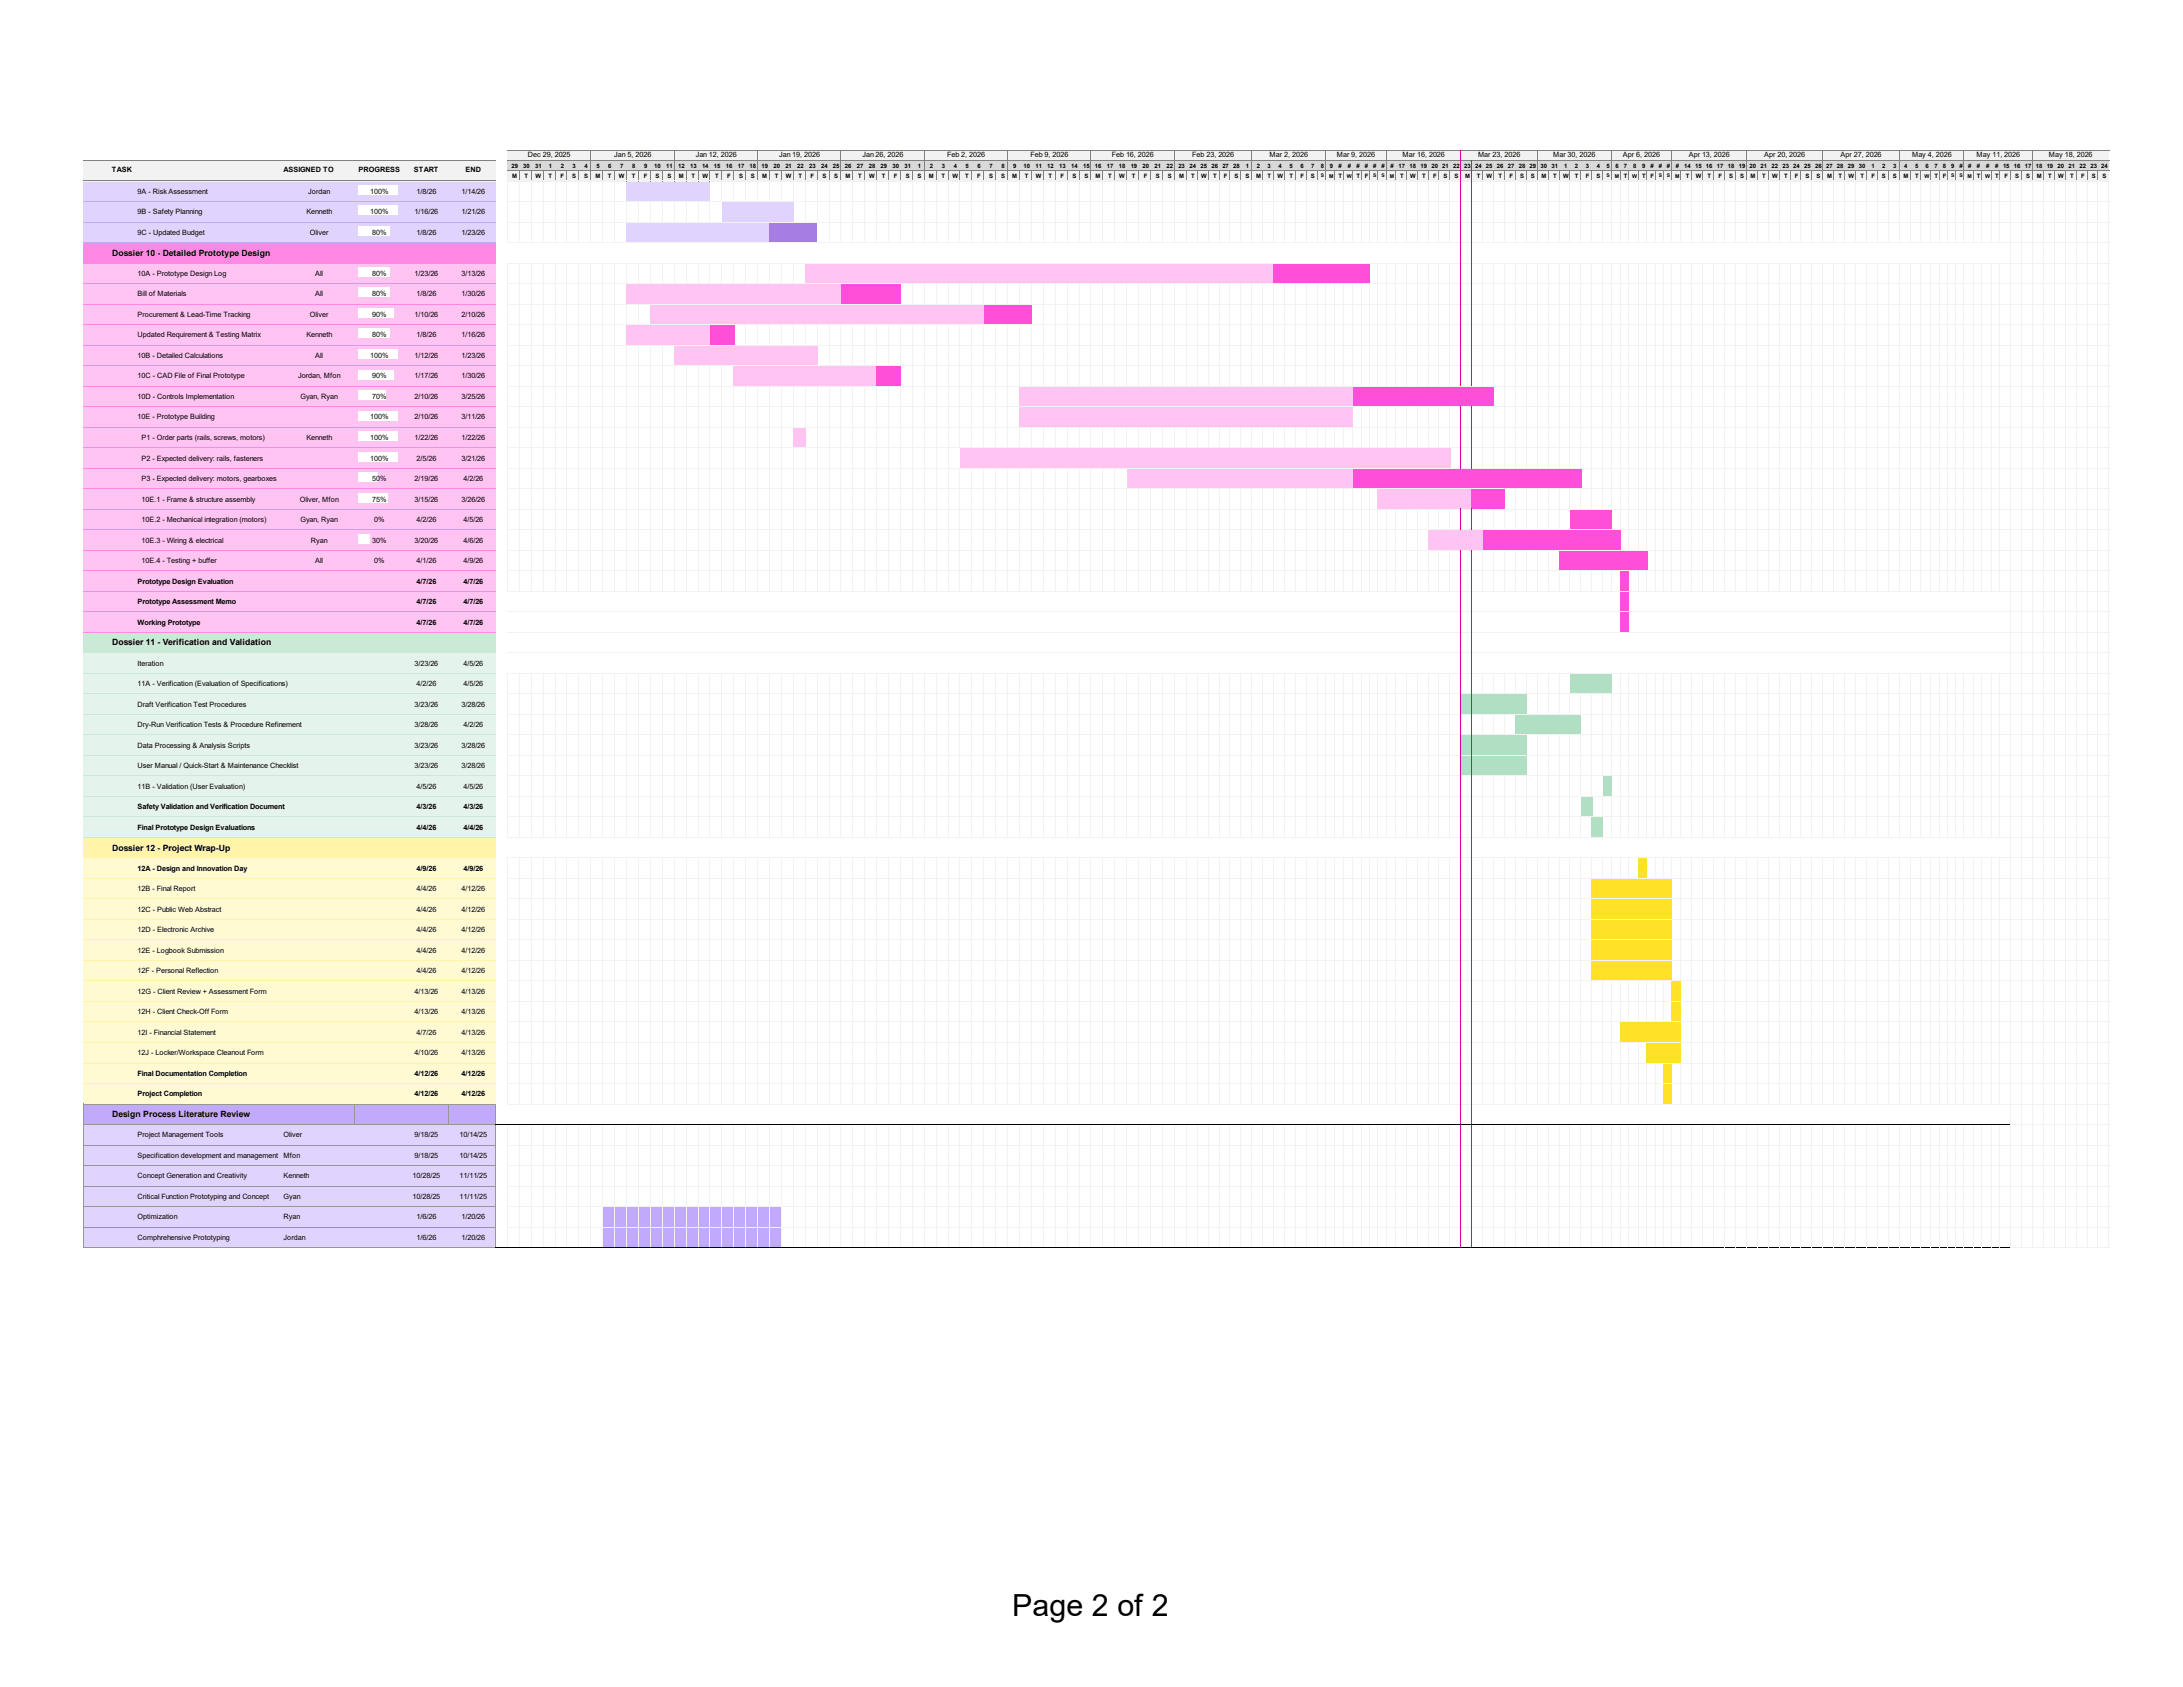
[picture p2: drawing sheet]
<svg xmlns="http://www.w3.org/2000/svg" width="279mm" height="216mm" viewBox="0 0 279 216" stroke-linecap="round" stroke-linejoin="round" font-family="sans-serif">
<defs><g id="words">
<text font-size="3.9" x="129.6" y="206.8">Page 2 of 2</text>
<g font-size="1.1">
<text x="14.4" y="32.7">Dossier 10 - Detailed Prototype Design</text>
<text x="14.4" y="82.6">Dossier 11 - Verification and Validation</text>
<text x="14.4" y="108.9">Dossier 12 - Project Wrap-Up</text>
<text x="14.4" y="143">Design Process Literature Review</text>
</g>
<g font-size=".9">
<text x="14.3" y="22">TASK</text>
<text x="36.3" y="22">ASSIGNED TO</text>
<text x="45.9" y="22">PROGRESS</text>
<text x="53" y="22">START</text>
<text x="59.6" y="22">END</text>
<text x="67.6" y="20.2">Dec 29, 2025</text>
<text x="78.6" y="20.2">Jan 5, 2026</text>
<text x="89" y="20.2">Jan 12, 2026</text>
<text x="99.7" y="20.2">Jan 19, 2026</text>
<text x="110.4" y="20.2">Jan 26, 2026</text>
<text x="121.2" y="20.2">Feb 2, 2026</text>
<text x="131.9" y="20.2">Feb 9, 2026</text>
<text x="142.3" y="20.2">Feb 16, 2026</text>
<text x="152.6" y="20.2">Feb 23, 2026</text>
<text x="162.5" y="20.2">Mar 2, 2026</text>
<text x="171.1" y="20.2">Mar 9, 2026</text>
<text x="179.5" y="20.2">Mar 16, 2026</text>
<text x="189.2" y="20.2">Mar 23, 2026</text>
<text x="198.8" y="20.2">Mar 30, 2026</text>
<text x="207.7" y="20.2">Apr 6, 2026</text>
<text x="216.1" y="20.2">Apr 13, 2026</text>
<text x="225.8" y="20.2">Apr 20, 2026</text>
<text x="235.6" y="20.2">Apr 27, 2026</text>
<text x="244.7" y="20.2">May 4, 2026</text>
<text x="253" y="20.2">May 11, 2026</text>
<text x="262.2" y="20.2">May 18, 2026</text>
<text x="17.6" y="24.8">9A - Risk Assessment</text>
<text x="17.6" y="27.4">9B - Safety Planning</text>
<text x="39.2" y="27.4">Kenneth</text>
<text x="39.5" y="24.8">Jordan</text>
<text x="47.4" y="24.8">100%</text>
<text x="47.4" y="27.4">100%</text>
<text x="53.1" y="27.4">1/16/26</text>
<text x="53.3" y="24.8">1/8/26</text>
<text x="59.1" y="24.8">1/14/26</text>
<text x="59.1" y="27.4">1/21/26</text>
<text x="17.6" y="30.1">9C - Updated Budget</text>
<text x="17.6" y="35.3">10A - Prototype Design Log</text>
<text x="39.7" y="30.1">Oliver</text>
<text x="40.4" y="35.3">All</text>
<text x="47.6" y="30.1">80%</text>
<text x="47.6" y="35.3">80%</text>
<text x="53.1" y="35.3">1/23/26</text>
<text x="53.3" y="30.1">1/8/26</text>
<text x="59.1" y="30.1">1/23/26</text>
<text x="59.1" y="35.3">3/13/26</text>
<text x="17.6" y="37.9">Bill of Materials</text>
<text x="17.6" y="40.6">Procurement &amp; Lead-Time Tracking</text>
<text x="39.7" y="40.6">Oliver</text>
<text x="40.4" y="37.9">All</text>
<text x="47.6" y="37.9">80%</text>
<text x="47.6" y="40.6">90%</text>
<text x="53.1" y="40.6">1/10/26</text>
<text x="53.3" y="37.9">1/8/26</text>
<text x="59.1" y="37.9">1/30/26</text>
<text x="59.1" y="40.6">2/10/26</text>
<text x="17.6" y="43.2">Updated Requirement &amp; Testing Matrix</text>
<text x="17.6" y="45.8">10B - Detailed Calculations</text>
<text x="39.2" y="43.2">Kenneth</text>
<text x="40.4" y="45.8">All</text>
<text x="47.4" y="45.8">100%</text>
<text x="47.6" y="43.2">80%</text>
<text x="53.1" y="45.8">1/12/26</text>
<text x="53.3" y="43.2">1/8/26</text>
<text x="59.1" y="43.2">1/16/26</text>
<text x="59.1" y="45.8">1/23/26</text>
<text x="17.6" y="48.4">10C - CAD File of Final Prototype</text>
<text x="17.6" y="51.1">10D - Controls Implementation</text>
<text x="17.6" y="53.7">10E - Prototype Building</text>
<text x="38.1" y="48.4">Jordan, Mfon</text>
<text x="38.4" y="51.1">Gyan, Ryan</text>
<text x="47.4" y="53.7">100%</text>
<text x="47.6" y="48.4">90%</text>
<text x="47.6" y="51.1">70%</text>
<text x="53.1" y="48.4">1/17/26</text>
<text x="53.1" y="51.1">2/10/26</text>
<text x="53.1" y="53.7">2/10/26</text>
<text x="59.1" y="48.4">1/30/26</text>
<text x="59.1" y="51.1">3/25/26</text>
<text x="59.1" y="53.7">3/11/26</text>
<text x="18.1" y="56.3">P1 - Order parts (rails, screws, motors)</text>
<text x="18.1" y="58.9">P2 - Expected delivery: rails, fasteners</text>
<text x="39.2" y="56.3">Kenneth</text>
<text x="47.4" y="56.3">100%</text>
<text x="47.4" y="58.9">100%</text>
<text x="53.1" y="56.3">1/22/26</text>
<text x="53.3" y="58.9">2/5/26</text>
<text x="59.1" y="56.3">1/22/26</text>
<text x="59.1" y="58.9">3/21/26</text>
<text x="18.1" y="61.6">P3 - Expected delivery: motors, gearboxes</text>
<text x="18.1" y="64.2">10E.1 - Frame &amp; structure assembly</text>
<text x="38.4" y="64.2">Oliver, Mfon</text>
<text x="47.6" y="61.6">50%</text>
<text x="47.6" y="64.2">75%</text>
<text x="53.1" y="61.6">2/19/26</text>
<text x="53.1" y="64.2">3/15/26</text>
<text x="59.1" y="64.2">3/26/26</text>
<text x="59.3" y="61.6">4/2/26</text>
<text x="18.1" y="66.8">10E.2 - Mechanical integration (motors)</text>
<text x="18.1" y="69.4">10E.3 - Wiring &amp; electrical</text>
<text x="38.4" y="66.8">Gyan, Ryan</text>
<text x="39.8" y="69.4">Ryan</text>
<text x="47.6" y="69.4">30%</text>
<text x="47.9" y="66.8">0%</text>
<text x="53.1" y="69.4">3/20/26</text>
<text x="53.3" y="66.8">4/2/26</text>
<text x="59.3" y="66.8">4/5/26</text>
<text x="59.3" y="69.4">4/6/26</text>
<text x="17.6" y="74.7">Prototype Design Evaluation</text>
<text x="17.6" y="77.3">Prototype Assessment Memo</text>
<text x="18.1" y="72.1">10E.4 - Testing + buffer</text>
<text x="40.4" y="72.1">All</text>
<text x="47.9" y="72.1">0%</text>
<text x="53.3" y="72.1">4/1/26</text>
<text x="53.3" y="74.7">4/7/26</text>
<text x="53.3" y="77.3">4/7/26</text>
<text x="59.3" y="72.1">4/9/26</text>
<text x="59.3" y="74.7">4/7/26</text>
<text x="59.3" y="77.3">4/7/26</text>
<text x="17.6" y="79.9">Working Prototype</text>
<text x="53.3" y="79.9">4/7/26</text>
<text x="59.3" y="79.9">4/7/26</text>
<text x="17.6" y="85.2">Iteration</text>
<text x="17.6" y="87.8">11A - Verification (Evaluation of Specifications)</text>
<text x="53.1" y="85.2">3/23/26</text>
<text x="53.3" y="87.8">4/2/26</text>
<text x="59.3" y="85.2">4/5/26</text>
<text x="59.3" y="87.8">4/5/26</text>
<text x="17.6" y="90.4">Draft Verification Test Procedures</text>
<text x="17.6" y="93.1">Dry-Run Verification Tests &amp; Procedure Refinement</text>
<text x="17.6" y="95.7">Data Processing &amp; Analysis Scripts</text>
<text x="53.1" y="90.4">3/23/26</text>
<text x="53.1" y="93.1">3/28/26</text>
<text x="53.1" y="95.7">3/23/26</text>
<text x="59.1" y="90.4">3/28/26</text>
<text x="59.1" y="95.7">3/28/26</text>
<text x="59.3" y="93.1">4/2/26</text>
<text x="17.6" y="98.3">User Manual / Quick-Start &amp; Maintenance Checklist</text>
<text x="17.6" y="100.9">11B - Validation (User Evaluation)</text>
<text x="53.1" y="98.3">3/23/26</text>
<text x="53.3" y="100.9">4/5/26</text>
<text x="59.1" y="98.3">3/28/26</text>
<text x="59.3" y="100.9">4/5/26</text>
<text x="17.6" y="103.6">Safety Validation and Verification Document</text>
<text x="17.6" y="106.2">Final Prototype Design Evaluations</text>
<text x="53.3" y="103.6">4/3/26</text>
<text x="53.3" y="106.2">4/4/26</text>
<text x="59.3" y="103.6">4/3/26</text>
<text x="59.3" y="106.2">4/4/26</text>
<text x="17.6" y="111.4">12A - Design and Innovation Day</text>
<text x="53.3" y="111.4">4/9/26</text>
<text x="59.3" y="111.4">4/9/26</text>
<text x="17.6" y="114.1">12B - Final Report</text>
<text x="17.6" y="116.7">12C - Public Web Abstract</text>
<text x="17.6" y="119.3">12D - Electronic Archive</text>
<text x="53.3" y="114.1">4/4/26</text>
<text x="53.3" y="116.7">4/4/26</text>
<text x="53.3" y="119.3">4/4/26</text>
<text x="59.1" y="114.1">4/12/26</text>
<text x="59.1" y="116.7">4/12/26</text>
<text x="59.1" y="119.3">4/12/26</text>
<text x="17.6" y="121.9">12E - Logbook Submission</text>
<text x="17.6" y="124.6">12F - Personal Reflection</text>
<text x="53.3" y="121.9">4/4/26</text>
<text x="53.3" y="124.6">4/4/26</text>
<text x="59.1" y="121.9">4/12/26</text>
<text x="59.1" y="124.6">4/12/26</text>
<text x="17.6" y="127.2">12G - Client Review + Assessment Form</text>
<text x="17.6" y="129.8">12H - Client Check-Off Form</text>
<text x="53.1" y="127.2">4/13/26</text>
<text x="53.1" y="129.8">4/13/26</text>
<text x="59.1" y="127.2">4/13/26</text>
<text x="59.1" y="129.8">4/13/26</text>
<text x="17.6" y="132.4">12I - Financial Statement</text>
<text x="17.6" y="135.1">12J - Locker/Workspace Cleanout Form</text>
<text x="17.6" y="137.7">Final Documentation Completion</text>
<text x="53.1" y="135.1">4/10/26</text>
<text x="53.1" y="137.7">4/12/26</text>
<text x="53.3" y="132.4">4/7/26</text>
<text x="59.1" y="132.4">4/13/26</text>
<text x="59.1" y="135.1">4/13/26</text>
<text x="59.1" y="137.7">4/12/26</text>
<text x="17.6" y="140.3">Project Completion</text>
<text x="53.1" y="140.3">4/12/26</text>
<text x="59.1" y="140.3">4/12/26</text>
<text x="17.6" y="145.6">Project Management Tools</text>
<text x="17.6" y="148.2">Specification development and management approaches</text>
<text x="36.3" y="145.6">Oliver</text>
<text x="36.3" y="148.2">Mfon</text>
<text x="53.1" y="145.6">9/18/25</text>
<text x="53.1" y="148.2">9/18/25</text>
<text x="58.8" y="145.6">10/14/25</text>
<text x="58.8" y="148.2">10/14/25</text>
<text x="17.6" y="150.8">Concept Generation and Creativity</text>
<text x="17.6" y="153.4">Critical Function Prototyping and Concept</text>
<text x="36.3" y="150.8">Kenneth</text>
<text x="36.3" y="153.4">Gyan</text>
<text x="52.8" y="150.8">10/28/25</text>
<text x="52.8" y="153.4">10/28/25</text>
<text x="58.8" y="150.8">11/11/25</text>
<text x="58.8" y="153.4">11/11/25</text>
<text x="17.6" y="156.1">Optimization</text>
<text x="17.6" y="158.7">Comphrehensive Prototyping</text>
<text x="36.3" y="156.1">Ryan</text>
<text x="36.3" y="158.7">Jordan</text>
<text x="53.3" y="156.1">1/6/26</text>
<text x="53.3" y="158.7">1/6/26</text>
<text x="59.1" y="156.1">1/20/26</text>
<text x="59.1" y="158.7">1/20/26</text>
</g>
<g font-size=".8">
<text x="65.5" y="21.5">29</text>
<text x="65.5" y="22.8">M</text>
<text x="67" y="21.5">30</text>
<text x="67.1" y="22.8">T</text>
<text x="68.5" y="21.5">31</text>
<text x="68.5" y="22.8">W</text>
<text x="70.2" y="22.8">T</text>
<text x="70.2" y="21.5">1</text>
<text x="71.7" y="22.8">F</text>
<text x="71.8" y="21.5">2</text>
<text x="73.2" y="22.8">S</text>
<text x="73.3" y="21.5">3</text>
<text x="74.8" y="22.8">S</text>
<text x="74.8" y="21.5">4</text>
<text x="76.2" y="22.8">M</text>
<text x="76.3" y="21.5">5</text>
<text x="77.8" y="22.8">T</text>
<text x="77.9" y="21.5">6</text>
<text x="79.2" y="22.8">W</text>
<text x="79.4" y="21.5">7</text>
<text x="80.9" y="22.8">T</text>
<text x="80.9" y="21.5">8</text>
<text x="82.4" y="22.8">F</text>
<text x="82.4" y="21.5">9</text>
<text x="83.7" y="21.5">10</text>
<text x="83.9" y="22.8">S</text>
<text x="85.3" y="21.5">11</text>
<text x="85.4" y="22.8">S</text>
<text x="86.8" y="21.5">12</text>
<text x="86.9" y="22.8">M</text>
<text x="88.3" y="21.5">13</text>
<text x="88.5" y="22.8">T</text>
<text x="89.8" y="21.5">14</text>
<text x="89.9" y="22.8">W</text>
<text x="91.4" y="21.5">15</text>
<text x="91.5" y="22.8">T</text>
<text x="92.9" y="21.5">16</text>
<text x="93.1" y="22.8">F</text>
<text x="94.4" y="21.5">17</text>
<text x="94.6" y="22.8">S</text>
<text x="95.9" y="21.5">18</text>
<text x="96.1" y="22.8">S</text>
<text x="97.5" y="21.5">19</text>
<text x="97.6" y="22.8">M</text>
<text x="99" y="21.5">20</text>
<text x="99.2" y="22.8">T</text>
<text x="100.5" y="21.5">21</text>
<text x="100.6" y="22.8">W</text>
<text x="102" y="21.5">22</text>
<text x="102.2" y="22.8">T</text>
<text x="103.6" y="21.5">23</text>
<text x="103.7" y="22.8">F</text>
<text x="105.1" y="21.5">24</text>
<text x="105.3" y="22.8">S</text>
<text x="106.6" y="21.5">25</text>
<text x="106.8" y="22.8">S</text>
<text x="108.1" y="21.5">26</text>
<text x="108.2" y="22.8">M</text>
<text x="109.7" y="21.5">27</text>
<text x="109.8" y="22.8">T</text>
<text x="111.2" y="21.5">28</text>
<text x="111.2" y="22.8">W</text>
<text x="112.7" y="21.5">29</text>
<text x="112.9" y="22.8">T</text>
<text x="114.2" y="21.5">30</text>
<text x="114.4" y="22.8">F</text>
<text x="115.8" y="21.5">31</text>
<text x="115.9" y="22.8">S</text>
<text x="117.5" y="22.8">S</text>
<text x="117.5" y="21.5">1</text>
<text x="118.9" y="22.8">M</text>
<text x="119" y="21.5">2</text>
<text x="120.5" y="22.8">T</text>
<text x="120.5" y="21.5">3</text>
<text x="121.9" y="22.8">W</text>
<text x="122.1" y="21.5">4</text>
<text x="123.5" y="22.8">T</text>
<text x="123.6" y="21.5">5</text>
<text x="125.1" y="22.8">F</text>
<text x="125.1" y="21.5">6</text>
<text x="126.6" y="22.8">S</text>
<text x="126.6" y="21.5">7</text>
<text x="128.1" y="22.8">S</text>
<text x="128.2" y="21.5">8</text>
<text x="129.6" y="22.8">M</text>
<text x="129.7" y="21.5">9</text>
<text x="131" y="21.5">10</text>
<text x="131.2" y="22.8">T</text>
<text x="132.5" y="21.5">11</text>
<text x="132.6" y="22.8">W</text>
<text x="134" y="21.5">12</text>
<text x="134.2" y="22.8">T</text>
<text x="135.6" y="21.5">13</text>
<text x="135.7" y="22.8">F</text>
<text x="137.1" y="21.5">14</text>
<text x="137.3" y="22.8">S</text>
<text x="138.6" y="21.5">15</text>
<text x="138.8" y="22.8">S</text>
<text x="140.1" y="21.5">16</text>
<text x="140.2" y="22.8">M</text>
<text x="141.7" y="21.5">17</text>
<text x="141.8" y="22.8">T</text>
<text x="143.2" y="21.5">18</text>
<text x="143.2" y="22.8">W</text>
<text x="144.7" y="21.5">19</text>
<text x="144.9" y="22.8">T</text>
<text x="146.2" y="21.5">20</text>
<text x="146.4" y="22.8">F</text>
<text x="147.8" y="21.5">21</text>
<text x="147.9" y="22.8">S</text>
<text x="149.3" y="21.5">22</text>
<text x="149.5" y="22.8">S</text>
<text x="150.8" y="21.5">23</text>
<text x="150.9" y="22.8">M</text>
<text x="152.3" y="21.5">24</text>
<text x="152.5" y="22.8">T</text>
<text x="153.7" y="21.5">25</text>
<text x="153.7" y="22.8">W</text>
<text x="155" y="21.5">26</text>
<text x="155.3" y="22.8">T</text>
<text x="156.4" y="21.5">27</text>
<text x="156.7" y="22.8">F</text>
<text x="157.8" y="21.5">28</text>
<text x="158" y="22.8">S</text>
<text x="159.4" y="22.8">S</text>
<text x="159.5" y="21.5">1</text>
<text x="160.8" y="22.8">M</text>
<text x="160.8" y="21.5">2</text>
<text x="162.2" y="21.5">3</text>
<text x="162.2" y="22.8">T</text>
<text x="163.5" y="22.8">W</text>
<text x="163.6" y="21.5">4</text>
<text x="165" y="21.5">5</text>
<text x="165" y="22.8">T</text>
<text x="166.4" y="21.5">6</text>
<text x="166.4" y="22.8">F</text>
<text x="167.8" y="22.8">S</text>
<text x="167.8" y="21.5">7</text>
<text x="169.1" y="21.5">8</text>
<text x="170.2" y="21.5">9</text>
<text x="171.3" y="21.5">#</text>
<text x="171.3" y="22.8">T</text>
<text x="172.5" y="21.5">#</text>
<text x="173.6" y="21.5">#</text>
<text x="173.6" y="22.8">T</text>
<text x="174.7" y="21.5">#</text>
<text x="174.7" y="22.8">F</text>
<text x="175.8" y="21.5">#</text>
<text x="176.8" y="21.5">#</text>
<text x="178" y="21.5">#</text>
<text x="179" y="21.5">17</text>
<text x="179.2" y="22.8">T</text>
<text x="180.4" y="21.5">18</text>
<text x="180.5" y="22.8">W</text>
<text x="181.8" y="21.5">19</text>
<text x="182" y="22.8">T</text>
<text x="183.2" y="21.5">20</text>
<text x="183.4" y="22.8">F</text>
<text x="184.6" y="21.5">21</text>
<text x="184.8" y="22.8">S</text>
<text x="186" y="21.5">22</text>
<text x="186.2" y="22.8">S</text>
<text x="187.4" y="21.5">23</text>
<text x="187.5" y="22.8">M</text>
<text x="188.8" y="21.5">24</text>
<text x="189" y="22.8">T</text>
<text x="190.2" y="21.5">25</text>
<text x="190.3" y="22.8">W</text>
<text x="191.6" y="21.5">26</text>
<text x="191.8" y="22.8">T</text>
<text x="193" y="21.5">27</text>
<text x="193.2" y="22.8">F</text>
<text x="194.4" y="21.5">28</text>
<text x="194.5" y="22.8">S</text>
<text x="195.8" y="21.5">29</text>
<text x="195.9" y="22.8">S</text>
<text x="197.2" y="21.5">30</text>
<text x="197.3" y="22.8">M</text>
<text x="198.6" y="21.5">31</text>
<text x="198.8" y="22.8">T</text>
<text x="200" y="22.8">W</text>
<text x="200.2" y="21.5">1</text>
<text x="201.6" y="21.5">2</text>
<text x="201.6" y="22.8">T</text>
<text x="203" y="21.5">3</text>
<text x="203" y="22.8">F</text>
<text x="204.3" y="22.8">S</text>
<text x="204.4" y="21.5">4</text>
<text x="205.6" y="21.5">5</text>
<text x="206.7" y="21.5">6</text>
<text x="207.8" y="21.5">7</text>
<text x="207.8" y="22.8">T</text>
<text x="209" y="21.5">8</text>
<text x="210.2" y="21.5">9</text>
<text x="210.2" y="22.8">T</text>
<text x="211.2" y="21.5">#</text>
<text x="211.2" y="22.8">F</text>
<text x="212.3" y="21.5">#</text>
<text x="213.4" y="21.5">#</text>
<text x="214.5" y="21.5">#</text>
<text x="215.6" y="21.5">14</text>
<text x="215.8" y="22.8">T</text>
<text x="217" y="21.5">15</text>
<text x="217" y="22.8">W</text>
<text x="218.3" y="21.5">16</text>
<text x="218.6" y="22.8">T</text>
<text x="219.7" y="21.5">17</text>
<text x="220" y="22.8">F</text>
<text x="221.1" y="21.5">18</text>
<text x="221.3" y="22.8">S</text>
<text x="222.5" y="21.5">19</text>
<text x="222.7" y="22.8">S</text>
<text x="223.9" y="21.5">20</text>
<text x="224.1" y="22.8">M</text>
<text x="225.3" y="21.5">21</text>
<text x="225.5" y="22.8">T</text>
<text x="226.7" y="21.5">22</text>
<text x="226.8" y="22.8">W</text>
<text x="228.1" y="21.5">23</text>
<text x="228.3" y="22.8">T</text>
<text x="229.5" y="21.5">24</text>
<text x="229.7" y="22.8">F</text>
<text x="230.9" y="21.5">25</text>
<text x="231.1" y="22.8">S</text>
<text x="232.3" y="21.5">26</text>
<text x="232.5" y="22.8">S</text>
<text x="233.7" y="21.5">27</text>
<text x="233.8" y="22.8">M</text>
<text x="235.1" y="21.5">28</text>
<text x="235.3" y="22.8">T</text>
<text x="236.5" y="21.5">29</text>
<text x="236.6" y="22.8">W</text>
<text x="237.9" y="21.5">30</text>
<text x="238.1" y="22.8">T</text>
<text x="239.5" y="21.5">1</text>
<text x="239.5" y="22.8">F</text>
<text x="240.9" y="22.8">S</text>
<text x="240.9" y="21.5">2</text>
<text x="242.3" y="22.8">S</text>
<text x="242.3" y="21.5">3</text>
<text x="243.6" y="22.8">M</text>
<text x="243.7" y="21.5">4</text>
<text x="245.1" y="21.5">5</text>
<text x="245.1" y="22.8">T</text>
<text x="246.5" y="21.5">6</text>
<text x="247.6" y="21.5">7</text>
<text x="247.6" y="22.8">T</text>
<text x="248.7" y="21.5">8</text>
<text x="248.7" y="22.8">F</text>
<text x="249.7" y="21.5">9</text>
<text x="250.8" y="21.5">#</text>
<text x="251.9" y="21.5">#</text>
<text x="253" y="21.5">#</text>
<text x="253" y="22.8">T</text>
<text x="254.2" y="21.5">#</text>
<text x="255.3" y="21.5">#</text>
<text x="255.3" y="22.8">T</text>
<text x="256.4" y="21.5">15</text>
<text x="256.6" y="22.8">F</text>
<text x="257.8" y="21.5">16</text>
<text x="257.9" y="22.8">S</text>
<text x="259.2" y="21.5">17</text>
<text x="259.3" y="22.8">S</text>
<text x="260.6" y="21.5">18</text>
<text x="260.7" y="22.8">M</text>
<text x="262" y="21.5">19</text>
<text x="262.2" y="22.8">T</text>
<text x="263.3" y="21.5">20</text>
<text x="263.4" y="22.8">W</text>
<text x="264.8" y="21.5">21</text>
<text x="265" y="22.8">T</text>
<text x="266.1" y="21.5">22</text>
<text x="266.4" y="22.8">F</text>
<text x="267.5" y="21.5">23</text>
<text x="267.7" y="22.8">S</text>
<text x="268.9" y="21.5">24</text>
<text x="269.1" y="22.8">S</text>
</g>
<g font-size=".7">
<text x="170.1" y="22.7">M</text>
<text x="172.4" y="22.7">W</text>
<text x="177.9" y="22.7">M</text>
<text x="206.7" y="22.7">M</text>
<text x="208.9" y="22.7">W</text>
<text x="214.4" y="22.7">M</text>
<text x="246.3" y="22.7">W</text>
<text x="251.8" y="22.7">M</text>
<text x="254.1" y="22.7">W</text>
</g>
<g font-size=".6">
<text x="169.1" y="22.7">S</text>
<text x="175.8" y="22.7">S</text>
<text x="176.8" y="22.7">S</text>
<text x="205.6" y="22.7">S</text>
<text x="212.3" y="22.7">S</text>
<text x="213.4" y="22.7">S</text>
<text x="249.7" y="22.7">S</text>
<text x="250.8" y="22.7">S</text>
</g>
</g></defs>
<g fill="#f2f2f2">
<path d="M64.9 19.3h205.1v1.3h-205.1z" fill-rule="evenodd"/>
<path d="M10.7 20.5h52.8v1.4h-52.8z" fill-rule="evenodd"/>
</g>
<path d="M64.9 20.5h205.1v1.4h-205.1z" fill-rule="evenodd" fill="#d9d9d9"/>
<g fill="#f2f2f2">
<path d="M10.7 21.9h52.8v1.3h-52.8z" fill-rule="evenodd"/>
<path d="M64.9 21.9h205.1v1.3h-205.1z" fill-rule="evenodd"/>
</g>
<path d="M64.9 19.2h122M10.7 20.5h52.8M64.9 20.5h122" fill="none" stroke="#808080" stroke-width=".13"/>
<path d="M187 20.5h1.3v.1h-1.3z" fill-rule="evenodd" fill="#808080"/>
<path d="M64.9 21.9h122" fill="none" stroke="#808080" stroke-width=".13"/>
<path d="M187 21.8h1.3v.1h-1.3z" fill-rule="evenodd" fill="#808080"/>
<g fill="none" stroke="#808080" stroke-width=".13">
<path d="M75.6 19.3v2.7M86.3 19.3v2.7M97 19.3v2.7M107.6 19.3v2.7M118.3 19.3v2.7M129 19.3v2.7M139.6 19.3v2.7M150.3 19.3v2.7M160.2 19.3v2.7M169.7 19.3v2.7M177.4 19.3v2.7M196.7 19.3v2.7"/>
<path d="M206.2 19.3v2.7M213.9 19.3v2.7M223.5 19.3v2.7M233.3 19.3v2.7M243.1 19.3v2.7"/>
</g>
<path d="M187 19.2v2.8" fill="none" stroke="#d800a6" stroke-width=".13"/>
<g fill="#808080">
<path d="M251.3 19.3h.1v1.4h-.1z" fill-rule="evenodd"/>
<path d="M260.1 19.3h.1v1.4h-.1z" fill-rule="evenodd"/>
</g>
<path d="M188.3 20.5h.1v1.5h-.1z" fill-rule="evenodd" fill="#d800a6"/>
<g fill="#808080">
<path d="M66.4 21.9l.1 .1z" fill-rule="evenodd"/>
<path d="M68 21.9v.1z" fill-rule="evenodd"/>
<path d="M69.5 21.9l.1 .1z" fill-rule="evenodd"/>
<path d="M71 21.9l.1 .1z" fill-rule="evenodd"/>
<path d="M72.5 21.9l.1 .1z" fill-rule="evenodd"/>
<path d="M74 21.9l.1 .1z" fill-rule="evenodd"/>
<path d="M77.1 21.9l.1 .1z" fill-rule="evenodd"/>
<path d="M78.6 21.9l.1 .1z" fill-rule="evenodd"/>
<path d="M80.1 21.9l.1 .1z" fill-rule="evenodd"/>
<path d="M81.7 21.9l.1 .1z" fill-rule="evenodd"/>
<path d="M83.2 21.9l.1 .1z" fill-rule="evenodd"/>
<path d="M84.7 21.9l.1 .1z" fill-rule="evenodd"/>
<path d="M87.8 21.9l.1 .1z" fill-rule="evenodd"/>
<path d="M89.3 21.9l.1 .1z" fill-rule="evenodd"/>
<path d="M90.8 21.9l.1 .1z" fill-rule="evenodd"/>
<path d="M92.3 21.9l.1 .1z" fill-rule="evenodd"/>
<path d="M93.9 21.9l.1 .1z" fill-rule="evenodd"/>
<path d="M95.4 21.9l.1 .1z" fill-rule="evenodd"/>
<path d="M98.4 21.9l.1 .1z" fill-rule="evenodd"/>
<path d="M100 21.9l.1 .1z" fill-rule="evenodd"/>
<path d="M101.5 21.9l.1 .1z" fill-rule="evenodd"/>
<path d="M103 21.9l.1 .1z" fill-rule="evenodd"/>
<path d="M104.5 21.9l.1 .1z" fill-rule="evenodd"/>
<path d="M106.1 21.9v.1z" fill-rule="evenodd"/>
<path d="M109.1 21.9l.1 .1z" fill-rule="evenodd"/>
<path d="M110.6 21.9l.1 .1z" fill-rule="evenodd"/>
<path d="M112.2 21.9v.1z" fill-rule="evenodd"/>
<path d="M113.7 21.9l.1 .1z" fill-rule="evenodd"/>
<path d="M115.2 21.9l.1 .1z" fill-rule="evenodd"/>
<path d="M116.7 21.9l.1 .1z" fill-rule="evenodd"/>
<path d="M119.8 21.9l.1 .1z" fill-rule="evenodd"/>
<path d="M121.3 21.9l.1 .1z" fill-rule="evenodd"/>
<path d="M122.8 21.9l.1 .1z" fill-rule="evenodd"/>
<path d="M124.4 21.9v.1z" fill-rule="evenodd"/>
<path d="M125.9 21.9l.1 .1z" fill-rule="evenodd"/>
<path d="M127.4 21.9l.1 .1z" fill-rule="evenodd"/>
<path d="M130.4 21.9l.1 .1z" fill-rule="evenodd"/>
<path d="M132 21.9l.1 .1z" fill-rule="evenodd"/>
<path d="M133.5 21.9l.1 .1z" fill-rule="evenodd"/>
<path d="M135 21.9l.1 .1z" fill-rule="evenodd"/>
<path d="M136.5 21.9l.1 .1z" fill-rule="evenodd"/>
<path d="M138.1 21.9l.1 .1z" fill-rule="evenodd"/>
<path d="M141.1 21.9l.1 .1z" fill-rule="evenodd"/>
<path d="M142.6 21.9l.1 .1z" fill-rule="evenodd"/>
<path d="M144.2 21.9v.1z" fill-rule="evenodd"/>
<path d="M145.7 21.9l.1 .1z" fill-rule="evenodd"/>
<path d="M147.2 21.9l.1 .1z" fill-rule="evenodd"/>
<path d="M148.7 21.9l.1 .1z" fill-rule="evenodd"/>
<path d="M151.8 21.9l.1 .1z" fill-rule="evenodd"/>
<path d="M153.2 21.9l.1 .1z" fill-rule="evenodd"/>
<path d="M154.6 21.9l.1 .1z" fill-rule="evenodd"/>
<path d="M156 21.9l.1 .1z" fill-rule="evenodd"/>
<path d="M157.4 21.9l.1 .1z" fill-rule="evenodd"/>
<path d="M158.8 21.9l.1 .1z" fill-rule="evenodd"/>
<path d="M161.6 21.9l.1 .1z" fill-rule="evenodd"/>
<path d="M163 21.9l.1 .1z" fill-rule="evenodd"/>
<path d="M164.4 21.9v.1z" fill-rule="evenodd"/>
<path d="M165.8 21.9v.1z" fill-rule="evenodd"/>
<path d="M167.2 21.9v.1z" fill-rule="evenodd"/>
<path d="M168.6 21.9v.1z" fill-rule="evenodd"/>
<path d="M170.8 21.9l.1 .1z" fill-rule="evenodd"/>
<path d="M171.9 21.9v.1z" fill-rule="evenodd"/>
<path d="M173.1 21.9l.1 .1z" fill-rule="evenodd"/>
<path d="M174.2 21.9l.1 .1z" fill-rule="evenodd"/>
<path d="M175.2 21.9l.1 .1z" fill-rule="evenodd"/>
<path d="M176.3 21.9l.1 .1z" fill-rule="evenodd"/>
<path d="M178.5 21.9l.1 .1z" fill-rule="evenodd"/>
<path d="M179.9 21.9l.1 .1z" fill-rule="evenodd"/>
<path d="M181.3 21.9l.1 .1z" fill-rule="evenodd"/>
<path d="M182.7 21.9l.1 .1z" fill-rule="evenodd"/>
<path d="M184.1 21.9l.1 .1z" fill-rule="evenodd"/>
<path d="M185.5 21.9l.1 .1z" fill-rule="evenodd"/>
<path d="M189.7 21.9l.1 .1z" fill-rule="evenodd"/>
<path d="M191.1 21.9l.1 .1z" fill-rule="evenodd"/>
<path d="M192.5 21.9l.1 .1z" fill-rule="evenodd"/>
<path d="M193.9 21.9l.1 .1z" fill-rule="evenodd"/>
<path d="M195.3 21.9l.1 .1z" fill-rule="evenodd"/>
<path d="M198.1 21.9l.1 .1z" fill-rule="evenodd"/>
<path d="M199.5 21.9l.1 .1z" fill-rule="evenodd"/>
<path d="M200.9 21.9l.1 .1z" fill-rule="evenodd"/>
<path d="M202.3 21.9l.1 .1z" fill-rule="evenodd"/>
<path d="M203.7 21.9l.1 .1z" fill-rule="evenodd"/>
<path d="M205.1 21.9l.1 .1z" fill-rule="evenodd"/>
<path d="M207.3 21.9l.1 .1z" fill-rule="evenodd"/>
<path d="M208.4 21.9l.1 .1z" fill-rule="evenodd"/>
<path d="M209.7 21.9l.1 .1z" fill-rule="evenodd"/>
<path d="M210.7 21.9l.1 .1z" fill-rule="evenodd"/>
<path d="M211.8 21.9l.1 .1z" fill-rule="evenodd"/>
<path d="M212.8 21.9l.1 .1z" fill-rule="evenodd"/>
<path d="M215.1 21.9l.1 .1z" fill-rule="evenodd"/>
<path d="M216.5 21.9l.1 .1z" fill-rule="evenodd"/>
<path d="M217.9 21.9l.1 .1z" fill-rule="evenodd"/>
<path d="M219.3 21.9l.1 .1z" fill-rule="evenodd"/>
<path d="M220.7 21.9l.1 .1z" fill-rule="evenodd"/>
<path d="M222.1 21.9l.1 .1z" fill-rule="evenodd"/>
<path d="M224.9 21.9l.1 .1z" fill-rule="evenodd"/>
<path d="M226.3 21.9v.1z" fill-rule="evenodd"/>
<path d="M227.7 21.9v.1z" fill-rule="evenodd"/>
<path d="M229.1 21.9v.1z" fill-rule="evenodd"/>
<path d="M230.5 21.9v.1z" fill-rule="evenodd"/>
<path d="M231.9 21.9v.1z" fill-rule="evenodd"/>
<path d="M234.6 21.9l.1 .1z" fill-rule="evenodd"/>
<path d="M236 21.9l.1 .1z" fill-rule="evenodd"/>
<path d="M237.4 21.9l.1 .1z" fill-rule="evenodd"/>
<path d="M238.8 21.9l.1 .1z" fill-rule="evenodd"/>
<path d="M240.2 21.9l.1 .1z" fill-rule="evenodd"/>
<path d="M241.6 21.9l.1 .1z" fill-rule="evenodd"/>
<path d="M244.4 21.9l.1 .1z" fill-rule="evenodd"/>
<path d="M245.8 21.9l.1 .1z" fill-rule="evenodd"/>
<path d="M247.1 21.9l.1 .1z" fill-rule="evenodd"/>
<path d="M248.2 21.9v.1z" fill-rule="evenodd"/>
<path d="M249.2 21.9l.1 .1z" fill-rule="evenodd"/>
<path d="M250.3 21.9l.1 .1z" fill-rule="evenodd"/>
<path d="M251.3 20.7h.1v1.3h-.1z" fill-rule="evenodd"/>
<path d="M252.5 21.9l.1 .1z" fill-rule="evenodd"/>
<path d="M253.6 21.9l.1 .1z" fill-rule="evenodd"/>
<path d="M254.8 21.9l.1 .1z" fill-rule="evenodd"/>
<path d="M255.9 21.9l.1 .1z" fill-rule="evenodd"/>
<path d="M257.3 21.9l.1 .1z" fill-rule="evenodd"/>
<path d="M258.7 21.9l.1 .1z" fill-rule="evenodd"/>
<path d="M260.1 20.7h.1v1.3h-.1z" fill-rule="evenodd"/>
<path d="M261.5 21.9l.1 .1z" fill-rule="evenodd"/>
<path d="M262.9 21.9l.1 .1z" fill-rule="evenodd"/>
<path d="M264.3 21.9l.1 .1z" fill-rule="evenodd"/>
<path d="M265.7 21.9l.1 .1z" fill-rule="evenodd"/>
<path d="M267.1 21.9l.1 .1z" fill-rule="evenodd"/>
<path d="M268.5 21.9l.1 .1z" fill-rule="evenodd"/>
<path d="M66.4 22h.1v1.2h-.1z" fill-rule="evenodd"/>
<path d="M68 22v1.2z" fill-rule="evenodd"/>
<path d="M69.5 22h.1v1.2h-.1z" fill-rule="evenodd"/>
<path d="M71 22h.1v1.2h-.1z" fill-rule="evenodd"/>
<path d="M72.5 22h.1v1.2h-.1z" fill-rule="evenodd"/>
<path d="M74 22h.1v1.2h-.1z" fill-rule="evenodd"/>
<path d="M75.6 22h.1v1.2h-.1z" fill-rule="evenodd"/>
<path d="M77.1 22h.1v1.2h-.1z" fill-rule="evenodd"/>
<path d="M78.6 22h.1v1.2h-.1z" fill-rule="evenodd"/>
<path d="M80.1 22h.1v1.2h-.1z" fill-rule="evenodd"/>
<path d="M81.7 22h.1v1.2h-.1z" fill-rule="evenodd"/>
<path d="M83.2 22h.1v1.2h-.1z" fill-rule="evenodd"/>
<path d="M84.7 22h.1v1.2h-.1z" fill-rule="evenodd"/>
<path d="M86.2 22h.1v1.2h-.1z" fill-rule="evenodd"/>
<path d="M87.8 22h.1v1.2h-.1z" fill-rule="evenodd"/>
<path d="M89.3 22h.1v1.2h-.1z" fill-rule="evenodd"/>
<path d="M90.8 22h.1v1.2h-.1z" fill-rule="evenodd"/>
<path d="M92.3 22h.1v1.2h-.1z" fill-rule="evenodd"/>
<path d="M93.9 22h.1v1.2h-.1z" fill-rule="evenodd"/>
<path d="M95.4 22h.1v1.2h-.1z" fill-rule="evenodd"/>
<path d="M96.9 22h.1v1.2h-.1z" fill-rule="evenodd"/>
<path d="M98.4 22h.1v1.2h-.1z" fill-rule="evenodd"/>
<path d="M100 22h.1v1.2h-.1z" fill-rule="evenodd"/>
<path d="M101.5 22h.1v1.2h-.1z" fill-rule="evenodd"/>
<path d="M103 22h.1v1.2h-.1z" fill-rule="evenodd"/>
<path d="M104.5 22h.1v1.2h-.1z" fill-rule="evenodd"/>
<path d="M106.1 22v1.2z" fill-rule="evenodd"/>
<path d="M107.6 22h.1v1.2h-.1z" fill-rule="evenodd"/>
<path d="M109.1 22h.1v1.2h-.1z" fill-rule="evenodd"/>
<path d="M110.6 22h.1v1.2h-.1z" fill-rule="evenodd"/>
<path d="M112.2 22v1.2z" fill-rule="evenodd"/>
<path d="M113.7 22h.1v1.2h-.1z" fill-rule="evenodd"/>
<path d="M115.2 22h.1v1.2h-.1z" fill-rule="evenodd"/>
<path d="M116.7 22h.1v1.2h-.1z" fill-rule="evenodd"/>
<path d="M118.3 22v1.2z" fill-rule="evenodd"/>
<path d="M119.8 22h.1v1.2h-.1z" fill-rule="evenodd"/>
<path d="M121.3 22h.1v1.2h-.1z" fill-rule="evenodd"/>
<path d="M122.8 22h.1v1.2h-.1z" fill-rule="evenodd"/>
<path d="M124.4 22v1.2z" fill-rule="evenodd"/>
<path d="M125.9 22h.1v1.2h-.1z" fill-rule="evenodd"/>
<path d="M127.4 22h.1v1.2h-.1z" fill-rule="evenodd"/>
<path d="M128.9 22h.1v1.2h-.1z" fill-rule="evenodd"/>
<path d="M130.4 22h.1v1.2h-.1z" fill-rule="evenodd"/>
<path d="M132 22h.1v1.2h-.1z" fill-rule="evenodd"/>
<path d="M133.5 22h.1v1.2h-.1z" fill-rule="evenodd"/>
<path d="M135 22h.1v1.2h-.1z" fill-rule="evenodd"/>
<path d="M136.5 22h.1v1.2h-.1z" fill-rule="evenodd"/>
<path d="M138.1 22h.1v1.2h-.1z" fill-rule="evenodd"/>
<path d="M139.6 22h.1v1.2h-.1z" fill-rule="evenodd"/>
<path d="M141.1 22h.1v1.2h-.1z" fill-rule="evenodd"/>
<path d="M142.6 22h.1v1.2h-.1z" fill-rule="evenodd"/>
<path d="M144.2 22v1.2z" fill-rule="evenodd"/>
<path d="M145.7 22h.1v1.2h-.1z" fill-rule="evenodd"/>
<path d="M147.2 22h.1v1.2h-.1z" fill-rule="evenodd"/>
<path d="M148.7 22h.1v1.2h-.1z" fill-rule="evenodd"/>
<path d="M150.3 22h.1v1.2h-.1z" fill-rule="evenodd"/>
<path d="M151.8 22h.1v1.2h-.1z" fill-rule="evenodd"/>
<path d="M153.2 22h.1v1.2h-.1z" fill-rule="evenodd"/>
<path d="M154.6 22h.1v1.2h-.1z" fill-rule="evenodd"/>
<path d="M156 22h.1v1.2h-.1z" fill-rule="evenodd"/>
<path d="M157.4 22h.1v1.2h-.1z" fill-rule="evenodd"/>
<path d="M158.8 22h.1v1.2h-.1z" fill-rule="evenodd"/>
<path d="M160.2 22h.1v1.2h-.1z" fill-rule="evenodd"/>
<path d="M161.6 22h.1v1.2h-.1z" fill-rule="evenodd"/>
<path d="M163 22h.1v1.2h-.1z" fill-rule="evenodd"/>
<path d="M164.4 22v1.2z" fill-rule="evenodd"/>
<path d="M165.8 22v1.2z" fill-rule="evenodd"/>
<path d="M167.2 22v1.2z" fill-rule="evenodd"/>
<path d="M168.6 22v1.2z" fill-rule="evenodd"/>
<path d="M169.6 22h.1v1.2h-.1z" fill-rule="evenodd"/>
<path d="M170.8 22h.1v1.2h-.1z" fill-rule="evenodd"/>
<path d="M171.9 22v1.2z" fill-rule="evenodd"/>
<path d="M173.1 22h.1v1.2h-.1z" fill-rule="evenodd"/>
<path d="M174.2 22h.1v1.2h-.1z" fill-rule="evenodd"/>
<path d="M175.2 22h.1v1.2h-.1z" fill-rule="evenodd"/>
<path d="M176.3 22h.1v1.2h-.1z" fill-rule="evenodd"/>
<path d="M177.4 22v1.2z" fill-rule="evenodd"/>
<path d="M178.5 22h.1v1.2h-.1z" fill-rule="evenodd"/>
<path d="M179.9 22h.1v1.2h-.1z" fill-rule="evenodd"/>
<path d="M181.3 22h.1v1.2h-.1z" fill-rule="evenodd"/>
<path d="M182.7 22h.1v1.2h-.1z" fill-rule="evenodd"/>
<path d="M184.1 22h.1v1.2h-.1z" fill-rule="evenodd"/>
<path d="M185.5 22h.1v1.2h-.1z" fill-rule="evenodd"/>
</g>
<g fill="#d800a6">
<path d="M186.9 22h.1v1.2h-.1z" fill-rule="evenodd"/>
<path d="M188.3 22h.1v1.2h-.1z" fill-rule="evenodd"/>
</g>
<g fill="#808080">
<path d="M189.7 22h.1v1.2h-.1z" fill-rule="evenodd"/>
<path d="M191.1 22h.1v1.2h-.1z" fill-rule="evenodd"/>
<path d="M192.5 22h.1v1.2h-.1z" fill-rule="evenodd"/>
<path d="M193.9 22h.1v1.2h-.1z" fill-rule="evenodd"/>
<path d="M195.3 22h.1v1.2h-.1z" fill-rule="evenodd"/>
<path d="M196.7 22h.1v1.2h-.1z" fill-rule="evenodd"/>
<path d="M198.1 22h.1v1.2h-.1z" fill-rule="evenodd"/>
<path d="M199.5 22h.1v1.2h-.1z" fill-rule="evenodd"/>
<path d="M200.9 22h.1v1.2h-.1z" fill-rule="evenodd"/>
<path d="M202.3 22h.1v1.2h-.1z" fill-rule="evenodd"/>
<path d="M203.7 22h.1v1.2h-.1z" fill-rule="evenodd"/>
<path d="M205.1 22h.1v1.2h-.1z" fill-rule="evenodd"/>
<path d="M206.2 22v1.2z" fill-rule="evenodd"/>
<path d="M207.3 22h.1v1.2h-.1z" fill-rule="evenodd"/>
<path d="M208.4 22h.1v1.2h-.1z" fill-rule="evenodd"/>
<path d="M209.7 22h.1v1.2h-.1z" fill-rule="evenodd"/>
<path d="M210.7 22h.1v1.2h-.1z" fill-rule="evenodd"/>
<path d="M211.8 22h.1v1.2h-.1z" fill-rule="evenodd"/>
<path d="M212.8 22h.1v1.2h-.1z" fill-rule="evenodd"/>
<path d="M213.9 22h.1v1.2h-.1z" fill-rule="evenodd"/>
<path d="M215.1 22h.1v1.2h-.1z" fill-rule="evenodd"/>
<path d="M216.5 22h.1v1.2h-.1z" fill-rule="evenodd"/>
<path d="M217.9 22h.1v1.2h-.1z" fill-rule="evenodd"/>
<path d="M219.3 22h.1v1.2h-.1z" fill-rule="evenodd"/>
<path d="M220.7 22h.1v1.2h-.1z" fill-rule="evenodd"/>
<path d="M222.1 22h.1v1.2h-.1z" fill-rule="evenodd"/>
<path d="M223.5 22h.1v1.2h-.1z" fill-rule="evenodd"/>
<path d="M224.9 22h.1v1.2h-.1z" fill-rule="evenodd"/>
<path d="M226.3 22v1.2z" fill-rule="evenodd"/>
<path d="M227.7 22v1.2z" fill-rule="evenodd"/>
<path d="M229.1 22v1.2z" fill-rule="evenodd"/>
<path d="M230.5 22v1.2z" fill-rule="evenodd"/>
<path d="M231.9 22v1.2z" fill-rule="evenodd"/>
<path d="M233.2 22h.1v1.2h-.1z" fill-rule="evenodd"/>
<path d="M234.6 22h.1v1.2h-.1z" fill-rule="evenodd"/>
<path d="M236 22h.1v1.2h-.1z" fill-rule="evenodd"/>
<path d="M237.4 22h.1v1.2h-.1z" fill-rule="evenodd"/>
<path d="M238.8 22h.1v1.2h-.1z" fill-rule="evenodd"/>
<path d="M240.2 22h.1v1.2h-.1z" fill-rule="evenodd"/>
<path d="M241.6 22h.1v1.2h-.1z" fill-rule="evenodd"/>
<path d="M243 22h.1v1.2h-.1z" fill-rule="evenodd"/>
<path d="M244.4 22h.1v1.2h-.1z" fill-rule="evenodd"/>
<path d="M245.8 22h.1v1.2h-.1z" fill-rule="evenodd"/>
<path d="M247.1 22h.1v1.2h-.1z" fill-rule="evenodd"/>
<path d="M248.2 22v1.2z" fill-rule="evenodd"/>
<path d="M249.2 22h.1v1.2h-.1z" fill-rule="evenodd"/>
<path d="M250.3 22h.1v1.2h-.1z" fill-rule="evenodd"/>
<path d="M251.3 22h.1v1.2h-.1z" fill-rule="evenodd"/>
<path d="M252.5 22h.1v1.2h-.1z" fill-rule="evenodd"/>
<path d="M253.6 22h.1v1.2h-.1z" fill-rule="evenodd"/>
<path d="M254.8 22h.1v1.2h-.1z" fill-rule="evenodd"/>
<path d="M255.9 22h.1v1.2h-.1z" fill-rule="evenodd"/>
<path d="M257.3 22h.1v1.2h-.1z" fill-rule="evenodd"/>
<path d="M258.7 22h.1v1.2h-.1z" fill-rule="evenodd"/>
<path d="M260.1 22h.1v1.2h-.1z" fill-rule="evenodd"/>
<path d="M261.5 22h.1v1.2h-.1z" fill-rule="evenodd"/>
<path d="M262.9 22h.1v1.2h-.1z" fill-rule="evenodd"/>
<path d="M264.3 22h.1v1.2h-.1z" fill-rule="evenodd"/>
<path d="M265.7 22h.1v1.2h-.1z" fill-rule="evenodd"/>
<path d="M267.1 22h.1v1.2h-.1z" fill-rule="evenodd"/>
<path d="M268.5 22h.1v1.2h-.1z" fill-rule="evenodd"/>
</g>
<path d="M187 19.2h83M10.7 23.2h52.8M188.4 20.5h81.6M188.4 21.9h81.6" fill="none" stroke="#808080" stroke-width=".13"/>
<g fill="#e0d3fe">
<path d="M10.7 23.3h52.8v2.5h-52.8z" fill-rule="evenodd"/>
<path d="M80.2 23.3h10.7v2.5h-10.7z" fill-rule="evenodd"/>
</g>
<path d="M45.9 23.7h5v1.2h-5z" fill-rule="evenodd" fill="#fff"/>
<g fill="#e0d3fe">
<path d="M10.7 25.8h52.8v2.7h-52.8z" fill-rule="evenodd"/>
<path d="M92.4 25.8h9.2v2.7h-9.2z" fill-rule="evenodd"/>
</g>
<path d="M45.9 26.3h5v1.3h-5z" fill-rule="evenodd" fill="#fff"/>
<g fill="#e0d3fe">
<path d="M10.7 28.4h52.8v2.7h-52.8z" fill-rule="evenodd"/>
<path d="M80.2 28.4h18.3v2.7h-18.3z" fill-rule="evenodd"/>
</g>
<path d="M98.5 28.4h6.1v2.7h-6.1z" fill-rule="evenodd" fill="#a37dfb"/>
<path d="M45.9 28.9h4v1.3h-4z" fill-rule="evenodd" fill="#fff"/>
<path d="M10.7 31h52.8v2.7h-52.8z" fill-rule="evenodd" fill="#ff88e4"/>
<g fill="#ffc4f1">
<path d="M10.7 33.7h52.8v2.6h-52.8z" fill-rule="evenodd"/>
<path d="M103.1 33.7h60v2.6h-60z" fill-rule="evenodd"/>
</g>
<path d="M163 33.7h12.3v2.6h-12.3z" fill-rule="evenodd" fill="#ff4fd8"/>
<path d="M45.9 34.2h4v1.2h-4z" fill-rule="evenodd" fill="#fff"/>
<g fill="#ffc4f1">
<path d="M10.7 36.3h52.8v2.7h-52.8z" fill-rule="evenodd"/>
<path d="M80.2 36.3h27.5v2.7h-27.5z" fill-rule="evenodd"/>
</g>
<path d="M107.6 36.3h7.7v2.7h-7.7z" fill-rule="evenodd" fill="#ff4fd8"/>
<path d="M45.9 36.8h4v1.3h-4z" fill-rule="evenodd" fill="#fff"/>
<g fill="#ffc4f1">
<path d="M10.7 38.9h52.8v2.7h-52.8z" fill-rule="evenodd"/>
<path d="M83.2 38.9h42.8v2.7h-42.8z" fill-rule="evenodd"/>
</g>
<path d="M125.9 38.9h6.2v2.7h-6.2z" fill-rule="evenodd" fill="#ff4fd8"/>
<path d="M45.9 39.4h4.5v1.3h-4.5z" fill-rule="evenodd" fill="#fff"/>
<g fill="#ffc4f1">
<path d="M10.7 41.5h52.8v2.7h-52.8z" fill-rule="evenodd"/>
<path d="M80.2 41.5h10.7v2.7h-10.7z" fill-rule="evenodd"/>
</g>
<path d="M90.9 41.5h3.1v2.7h-3.1z" fill-rule="evenodd" fill="#ff4fd8"/>
<path d="M45.9 42h4v1.3h-4z" fill-rule="evenodd" fill="#fff"/>
<g fill="#ffc4f1">
<path d="M10.7 44.2h52.8v2.6h-52.8z" fill-rule="evenodd"/>
<path d="M86.3 44.2h18.3v2.6h-18.3z" fill-rule="evenodd"/>
</g>
<path d="M45.9 44.7h5v1.2h-5z" fill-rule="evenodd" fill="#fff"/>
<g fill="#ffc4f1">
<path d="M10.7 46.8h52.8v2.7h-52.8z" fill-rule="evenodd"/>
<path d="M93.9 46.8h18.3v2.7h-18.3z" fill-rule="evenodd"/>
</g>
<path d="M112.2 46.8h3.1v2.7h-3.1z" fill-rule="evenodd" fill="#ff4fd8"/>
<path d="M45.9 47.3h4.5v1.3h-4.5z" fill-rule="evenodd" fill="#fff"/>
<g fill="#ffc4f1">
<path d="M10.7 49.4h52.8v2.7h-52.8z" fill-rule="evenodd"/>
<path d="M130.5 49.4h42.7v2.7h-42.7z" fill-rule="evenodd"/>
</g>
<path d="M173.2 49.4h18v2.7h-18z" fill-rule="evenodd" fill="#ff4fd8"/>
<path d="M45.9 49.9h3.5v1.3h-3.5z" fill-rule="evenodd" fill="#fff"/>
<g fill="#ffc4f1">
<path d="M10.7 52h52.8v2.7h-52.8z" fill-rule="evenodd"/>
<path d="M130.5 52h42.7v2.7h-42.7z" fill-rule="evenodd"/>
</g>
<path d="M45.9 52.5h5v1.3h-5z" fill-rule="evenodd" fill="#fff"/>
<g fill="#ffc4f1">
<path d="M10.7 54.7h52.8v2.6h-52.8z" fill-rule="evenodd"/>
<path d="M101.5 54.7h1.6v2.6h-1.6z" fill-rule="evenodd"/>
</g>
<path d="M45.9 55.2h5v1.2h-5z" fill-rule="evenodd" fill="#fff"/>
<g fill="#ffc4f1">
<path d="M10.7 57.3h52.8v2.7h-52.8z" fill-rule="evenodd"/>
<path d="M122.9 57.3h62.7v2.7h-62.7z" fill-rule="evenodd"/>
</g>
<path d="M45.9 57.8h5v1.3h-5z" fill-rule="evenodd" fill="#fff"/>
<g fill="#ffc4f1">
<path d="M10.7 59.9h52.8v2.7h-52.8z" fill-rule="evenodd"/>
<path d="M144.2 59.9h29v2.7h-29z" fill-rule="evenodd"/>
</g>
<path d="M173.2 59.9h29.2v2.7h-29.2z" fill-rule="evenodd" fill="#ff4fd8"/>
<path d="M45.9 60.4h2.5v1.3h-2.5z" fill-rule="evenodd" fill="#fff"/>
<g fill="#ffc4f1">
<path d="M10.7 62.5h52.8v2.7h-52.8z" fill-rule="evenodd"/>
<path d="M176.3 62.5h12.1v2.7h-12.1z" fill-rule="evenodd"/>
</g>
<path d="M188.4 62.5h4.2v2.7h-4.2z" fill-rule="evenodd" fill="#ff4fd8"/>
<path d="M45.9 63h3.8v1.3h-3.8z" fill-rule="evenodd" fill="#fff"/>
<path d="M10.7 65.2h52.8v2.6h-52.8z" fill-rule="evenodd" fill="#ffc4f1"/>
<path d="M200.9 65.2h5.3v2.6h-5.3z" fill-rule="evenodd" fill="#ff4fd8"/>
<g fill="#ffc4f1">
<path d="M10.7 67.8h52.8v2.7h-52.8z" fill-rule="evenodd"/>
<path d="M182.8 67.8h7v2.7h-7z" fill-rule="evenodd"/>
</g>
<path d="M189.8 67.8h17.6v2.7h-17.6z" fill-rule="evenodd" fill="#ff4fd8"/>
<path d="M45.9 68.3h1.5v1.3h-1.5z" fill-rule="evenodd" fill="#fff"/>
<path d="M10.7 70.4h52.8v2.7h-52.8z" fill-rule="evenodd" fill="#ffc4f1"/>
<path d="M199.5 70.4h11.3v2.7h-11.3z" fill-rule="evenodd" fill="#ff4fd8"/>
<path d="M10.7 73h52.8v8h-52.8z" fill-rule="evenodd" fill="#ffc4f1"/>
<path d="M207.4 73h1.1v8h-1.1z" fill-rule="evenodd" fill="#ff4fd8"/>
<path d="M10.7 80.9h52.8v2.7h-52.8z" fill-rule="evenodd" fill="#caead7"/>
<path d="M10.7 83.5h52.8v5.3h-52.8z" fill-rule="evenodd" fill="#e4f3eb"/>
<path d="M200.9 86.2h5.3v2.6h-5.3z" fill-rule="evenodd" fill="#b0dfc4"/>
<path d="M10.7 88.8h52.8v2.7h-52.8z" fill-rule="evenodd" fill="#e4f3eb"/>
<path d="M187 88.8h8.4v2.7h-8.4z" fill-rule="evenodd" fill="#b0dfc4"/>
<path d="M10.7 91.4h52.8v2.7h-52.8z" fill-rule="evenodd" fill="#e4f3eb"/>
<path d="M194 91.4h8.4v2.7h-8.4z" fill-rule="evenodd" fill="#b0dfc4"/>
<path d="M10.7 94h52.8v5.3h-52.8z" fill-rule="evenodd" fill="#e4f3eb"/>
<path d="M187 94h8.4v5.3h-8.4z" fill-rule="evenodd" fill="#b0dfc4"/>
<path d="M10.7 99.3h52.8v2.7h-52.8z" fill-rule="evenodd" fill="#e4f3eb"/>
<path d="M205.1 99.3h1.1v2.7h-1.1z" fill-rule="evenodd" fill="#b0dfc4"/>
<path d="M10.7 101.9h52.8v2.7h-52.8z" fill-rule="evenodd" fill="#e4f3eb"/>
<path d="M202.3 101.9h1.5v2.7h-1.5z" fill-rule="evenodd" fill="#b0dfc4"/>
<path d="M10.7 104.5h52.8v2.7h-52.8z" fill-rule="evenodd" fill="#e4f3eb"/>
<path d="M203.7 104.5h1.5v2.7h-1.5z" fill-rule="evenodd" fill="#b0dfc4"/>
<path d="M10.7 107.2h52.8v2.6h-52.8z" fill-rule="evenodd" fill="#fff4a8"/>
<path d="M10.7 109.8h52.8v2.7h-52.8z" fill-rule="evenodd" fill="#fffad2"/>
<path d="M209.7 109.8h1.1v2.7h-1.1z" fill-rule="evenodd" fill="#ffe227"/>
<path d="M10.7 112.4h52.8v13.2h-52.8z" fill-rule="evenodd" fill="#fffad2"/>
<path d="M203.7 112.4h10.3v13.2h-10.3z" fill-rule="evenodd" fill="#ffe227"/>
<path d="M10.7 125.5h52.8v5.3h-52.8z" fill-rule="evenodd" fill="#fffad2"/>
<path d="M213.9 125.5h1.3v5.3h-1.3z" fill-rule="evenodd" fill="#ffe227"/>
<path d="M10.7 130.8h52.8v2.7h-52.8z" fill-rule="evenodd" fill="#fffad2"/>
<path d="M207.4 130.8h7.8v2.7h-7.8z" fill-rule="evenodd" fill="#ffe227"/>
<path d="M10.7 133.4h52.8v2.7h-52.8z" fill-rule="evenodd" fill="#fffad2"/>
<path d="M210.8 133.4h4.4v2.7h-4.4z" fill-rule="evenodd" fill="#ffe227"/>
<path d="M10.7 136h52.8v5.3h-52.8z" fill-rule="evenodd" fill="#fffad2"/>
<path d="M212.9 136h1.1v5.3h-1.1z" fill-rule="evenodd" fill="#ffe227"/>
<g fill="#c1a9fc">
<path d="M10.7 141.3h25.3v2.7h-25.3z" fill-rule="evenodd"/>
<path d="M36 141.3h9.4v2.7h-9.4z" fill-rule="evenodd"/>
<path d="M45.4 141.3h18.1v2.7h-18.1z" fill-rule="evenodd"/>
</g>
<path d="M10.7 143.9h52.8v15.8h-52.8z" fill-rule="evenodd" fill="#e0d3fe"/>
<path d="M77.1 154.4h22.9v5.3h-22.9z" fill-rule="evenodd" fill="#c1a9fc"/>
<path d="M65 23.2h121.9" fill="none" stroke="#f2f2f2" stroke-width=".13"/>
<g fill="#f2f2f2">
<path d="M187 23.1h1.3v.1h-1.3z" fill-rule="evenodd"/>
<path d="M64.9 23.1h.1v.2h-.1z" fill-rule="evenodd"/>
<path d="M66.4 23.2l.1 .1z" fill-rule="evenodd"/>
<path d="M68 23.2v.1z" fill-rule="evenodd"/>
<path d="M69.5 23.2l.1 .1z" fill-rule="evenodd"/>
<path d="M71 23.2l.1 .1z" fill-rule="evenodd"/>
<path d="M72.5 23.2l.1 .1z" fill-rule="evenodd"/>
<path d="M74 23.2l.1 .1z" fill-rule="evenodd"/>
<path d="M75.6 23.2l.1 .1z" fill-rule="evenodd"/>
<path d="M77.1 23.2l.1 .1z" fill-rule="evenodd"/>
<path d="M78.6 23.2l.1 .1z" fill-rule="evenodd"/>
<path d="M92.3 23.2l.1 .1z" fill-rule="evenodd"/>
<path d="M93.9 23.2l.1 .1z" fill-rule="evenodd"/>
<path d="M95.4 23.2l.1 .1z" fill-rule="evenodd"/>
<path d="M96.9 23.2l.1 .1z" fill-rule="evenodd"/>
<path d="M98.4 23.2l.1 .1z" fill-rule="evenodd"/>
<path d="M100 23.2l.1 .1z" fill-rule="evenodd"/>
<path d="M101.5 23.2l.1 .1z" fill-rule="evenodd"/>
<path d="M103 23.2l.1 .1z" fill-rule="evenodd"/>
<path d="M104.5 23.2l.1 .1z" fill-rule="evenodd"/>
<path d="M106.1 23.2v.1z" fill-rule="evenodd"/>
<path d="M107.6 23.2l.1 .1z" fill-rule="evenodd"/>
<path d="M109.1 23.2l.1 .1z" fill-rule="evenodd"/>
<path d="M110.6 23.2l.1 .1z" fill-rule="evenodd"/>
<path d="M112.2 23.2v.1z" fill-rule="evenodd"/>
<path d="M113.7 23.2l.1 .1z" fill-rule="evenodd"/>
<path d="M115.2 23.2l.1 .1z" fill-rule="evenodd"/>
<path d="M116.7 23.2l.1 .1z" fill-rule="evenodd"/>
<path d="M118.3 23.2v.1z" fill-rule="evenodd"/>
<path d="M119.8 23.2l.1 .1z" fill-rule="evenodd"/>
<path d="M121.3 23.2l.1 .1z" fill-rule="evenodd"/>
<path d="M122.8 23.2l.1 .1z" fill-rule="evenodd"/>
<path d="M124.4 23.2v.1z" fill-rule="evenodd"/>
<path d="M125.9 23.2l.1 .1z" fill-rule="evenodd"/>
<path d="M127.4 23.2l.1 .1z" fill-rule="evenodd"/>
<path d="M128.9 23.2l.1 .1z" fill-rule="evenodd"/>
<path d="M130.4 23.2l.1 .1z" fill-rule="evenodd"/>
<path d="M132 23.2l.1 .1z" fill-rule="evenodd"/>
<path d="M133.5 23.2l.1 .1z" fill-rule="evenodd"/>
<path d="M135 23.2l.1 .1z" fill-rule="evenodd"/>
<path d="M136.5 23.2l.1 .1z" fill-rule="evenodd"/>
<path d="M138.1 23.2l.1 .1z" fill-rule="evenodd"/>
<path d="M139.6 23.2l.1 .1z" fill-rule="evenodd"/>
<path d="M141.1 23.2l.1 .1z" fill-rule="evenodd"/>
<path d="M142.6 23.2l.1 .1z" fill-rule="evenodd"/>
<path d="M144.2 23.2v.1z" fill-rule="evenodd"/>
<path d="M145.7 23.2l.1 .1z" fill-rule="evenodd"/>
<path d="M147.2 23.2l.1 .1z" fill-rule="evenodd"/>
<path d="M148.7 23.2l.1 .1z" fill-rule="evenodd"/>
<path d="M150.3 23.2l.1 .1z" fill-rule="evenodd"/>
<path d="M151.8 23.2l.1 .1z" fill-rule="evenodd"/>
<path d="M153.2 23.2l.1 .1z" fill-rule="evenodd"/>
<path d="M154.6 23.2l.1 .1z" fill-rule="evenodd"/>
<path d="M156 23.2l.1 .1z" fill-rule="evenodd"/>
<path d="M157.4 23.2l.1 .1z" fill-rule="evenodd"/>
<path d="M158.8 23.2l.1 .1z" fill-rule="evenodd"/>
<path d="M160.2 23.2l.1 .1z" fill-rule="evenodd"/>
<path d="M161.6 23.2l.1 .1z" fill-rule="evenodd"/>
<path d="M163 23.2l.1 .1z" fill-rule="evenodd"/>
<path d="M164.4 23.2v.1z" fill-rule="evenodd"/>
<path d="M165.8 23.2v.1z" fill-rule="evenodd"/>
<path d="M167.2 23.2v.1z" fill-rule="evenodd"/>
<path d="M168.6 23.2v.1z" fill-rule="evenodd"/>
<path d="M169.6 23.2l.1 .1z" fill-rule="evenodd"/>
<path d="M170.8 23.2l.1 .1z" fill-rule="evenodd"/>
<path d="M171.9 23.2v.1z" fill-rule="evenodd"/>
<path d="M173.1 23.2l.1 .1z" fill-rule="evenodd"/>
<path d="M174.2 23.2l.1 .1z" fill-rule="evenodd"/>
<path d="M175.2 23.2l.1 .1z" fill-rule="evenodd"/>
<path d="M176.3 23.2l.1 .1z" fill-rule="evenodd"/>
<path d="M177.4 23.2v.1z" fill-rule="evenodd"/>
<path d="M178.5 23.2l.1 .1z" fill-rule="evenodd"/>
<path d="M179.9 23.2l.1 .1z" fill-rule="evenodd"/>
<path d="M181.3 23.2l.1 .1z" fill-rule="evenodd"/>
<path d="M182.7 23.2l.1 .1z" fill-rule="evenodd"/>
<path d="M184.1 23.2l.1 .1z" fill-rule="evenodd"/>
<path d="M185.5 23.2l.1 .1z" fill-rule="evenodd"/>
</g>
<g fill="#d800a6">
<path d="M186.9 23.1h.1v.2h-.1z" fill-rule="evenodd"/>
<path d="M188.3 23.1h.1v.2h-.1z" fill-rule="evenodd"/>
</g>
<g fill="#f2f2f2">
<path d="M189.7 23.2l.1 .1z" fill-rule="evenodd"/>
<path d="M191.1 23.2l.1 .1z" fill-rule="evenodd"/>
<path d="M192.5 23.2l.1 .1z" fill-rule="evenodd"/>
<path d="M193.9 23.2l.1 .1z" fill-rule="evenodd"/>
<path d="M195.3 23.2l.1 .1z" fill-rule="evenodd"/>
<path d="M196.7 23.2l.1 .1z" fill-rule="evenodd"/>
<path d="M198.1 23.2l.1 .1z" fill-rule="evenodd"/>
<path d="M199.5 23.2l.1 .1z" fill-rule="evenodd"/>
<path d="M200.9 23.2l.1 .1z" fill-rule="evenodd"/>
<path d="M202.3 23.2l.1 .1z" fill-rule="evenodd"/>
<path d="M203.7 23.2l.1 .1z" fill-rule="evenodd"/>
<path d="M205.1 23.2l.1 .1z" fill-rule="evenodd"/>
<path d="M206.2 23.2v.1z" fill-rule="evenodd"/>
<path d="M207.3 23.2l.1 .1z" fill-rule="evenodd"/>
<path d="M208.4 23.2l.1 .1z" fill-rule="evenodd"/>
<path d="M209.7 23.2l.1 .1z" fill-rule="evenodd"/>
<path d="M210.7 23.2l.1 .1z" fill-rule="evenodd"/>
<path d="M211.8 23.2l.1 .1z" fill-rule="evenodd"/>
<path d="M212.8 23.2l.1 .1z" fill-rule="evenodd"/>
<path d="M213.9 23.2l.1 .1z" fill-rule="evenodd"/>
<path d="M215.1 23.2l.1 .1z" fill-rule="evenodd"/>
<path d="M216.5 23.2l.1 .1z" fill-rule="evenodd"/>
<path d="M217.9 23.2l.1 .1z" fill-rule="evenodd"/>
<path d="M219.3 23.2l.1 .1z" fill-rule="evenodd"/>
<path d="M220.7 23.2l.1 .1z" fill-rule="evenodd"/>
<path d="M222.1 23.2l.1 .1z" fill-rule="evenodd"/>
<path d="M223.5 23.2l.1 .1z" fill-rule="evenodd"/>
<path d="M224.9 23.2l.1 .1z" fill-rule="evenodd"/>
<path d="M226.3 23.2v.1z" fill-rule="evenodd"/>
<path d="M227.7 23.2v.1z" fill-rule="evenodd"/>
<path d="M229.1 23.2v.1z" fill-rule="evenodd"/>
<path d="M230.5 23.2v.1z" fill-rule="evenodd"/>
<path d="M231.9 23.2v.1z" fill-rule="evenodd"/>
<path d="M233.2 23.2l.1 .1z" fill-rule="evenodd"/>
<path d="M234.6 23.2l.1 .1z" fill-rule="evenodd"/>
<path d="M236 23.2l.1 .1z" fill-rule="evenodd"/>
<path d="M237.4 23.2l.1 .1z" fill-rule="evenodd"/>
<path d="M238.8 23.2l.1 .1z" fill-rule="evenodd"/>
<path d="M240.2 23.2l.1 .1z" fill-rule="evenodd"/>
<path d="M241.6 23.2l.1 .1z" fill-rule="evenodd"/>
<path d="M243 23.2l.1 .1z" fill-rule="evenodd"/>
<path d="M244.4 23.2l.1 .1z" fill-rule="evenodd"/>
<path d="M245.8 23.2l.1 .1z" fill-rule="evenodd"/>
<path d="M247.1 23.2l.1 .1z" fill-rule="evenodd"/>
<path d="M248.2 23.2v.1z" fill-rule="evenodd"/>
<path d="M249.2 23.2l.1 .1z" fill-rule="evenodd"/>
<path d="M250.3 23.2l.1 .1z" fill-rule="evenodd"/>
<path d="M251.3 23.2l.1 .1z" fill-rule="evenodd"/>
<path d="M252.5 23.2l.1 .1z" fill-rule="evenodd"/>
<path d="M253.6 23.2l.1 .1z" fill-rule="evenodd"/>
</g>
<path d="M10.7 25.8h52.8" fill="none" stroke="#c1a9fc" stroke-width=".13"/>
<path d="M65 25.8h121.9" fill="none" stroke="#f2f2f2" stroke-width=".13"/>
<g fill="#f2f2f2">
<path d="M187 25.7h1.3v.1h-1.3z" fill-rule="evenodd"/>
<path d="M254.8 23.2l.1 .1z" fill-rule="evenodd"/>
<path d="M255.9 23.2l.1 .1z" fill-rule="evenodd"/>
<path d="M257.3 23.2l.1 .1z" fill-rule="evenodd"/>
<path d="M258.7 23.2l.1 .1z" fill-rule="evenodd"/>
<path d="M260.1 23.2l.1 .1z" fill-rule="evenodd"/>
<path d="M261.5 23.2l.1 .1z" fill-rule="evenodd"/>
<path d="M262.9 23.2l.1 .1z" fill-rule="evenodd"/>
<path d="M264.3 23.2l.1 .1z" fill-rule="evenodd"/>
<path d="M265.7 23.2l.1 .1z" fill-rule="evenodd"/>
<path d="M267.1 23.2l.1 .1z" fill-rule="evenodd"/>
<path d="M268.5 23.2l.1 .1z" fill-rule="evenodd"/>
<path d="M269.9 23.2l.1 .1z" fill-rule="evenodd"/>
</g>
<path d="M64.9 23.3v2.6M66.5 23.3v2.6M68 23.3v2.6M69.5 23.3v2.6M71 23.3v2.6M72.6 23.3v2.6M74.1 23.3v2.6M75.6 23.3v2.6M77.1 23.3v2.6M78.7 23.3v2.6" fill="none" stroke="#f2f2f2" stroke-width=".13"/>
<g fill="#f2f2f2">
<path d="M80.1 25.8l.1 .1z" fill-rule="evenodd"/>
<path d="M81.7 25.8l.1 .1z" fill-rule="evenodd"/>
<path d="M83.2 25.8l.1 .1z" fill-rule="evenodd"/>
<path d="M84.7 25.8l.1 .1z" fill-rule="evenodd"/>
<path d="M86.2 25.8l.1 .1z" fill-rule="evenodd"/>
<path d="M87.8 25.8l.1 .1z" fill-rule="evenodd"/>
<path d="M89.3 25.8l.1 .1z" fill-rule="evenodd"/>
<path d="M90.8 25.8l.1 .1z" fill-rule="evenodd"/>
</g>
<g fill="none" stroke="#f2f2f2" stroke-width=".13">
<path d="M65 28.4h121.9M92.4 23.3v2.5M93.9 23.3v2.5M95.4 23.3v2.5M97 23.3v2.5M98.5 23.3v2.5M100 23.3v2.5M101.5 23.3v2.5M103.1 23.3v2.6M104.6 23.3v2.6M106.1 23.3v2.6M107.6 23.3v2.6"/>
<path d="M109.2 23.3v2.6M110.7 23.3v2.6M112.2 23.3v2.6M113.7 23.3v2.6M115.2 23.3v2.6M116.8 23.3v2.6M118.3 23.3v2.6M119.8 23.3v2.6M121.3 23.3v2.6M122.9 23.3v2.6M124.4 23.3v2.6M125.9 23.3v2.6"/>
<path d="M127.4 23.3v2.6M129 23.3v2.6M130.5 23.3v2.6M132 23.3v2.6M133.5 23.3v2.6M135.1 23.3v2.6M136.6 23.3v2.6M138.1 23.3v2.6M139.6 23.3v2.6M141.2 23.3v2.6M142.7 23.3v2.6M144.2 23.3v2.6"/>
<path d="M145.7 23.3v2.6M147.3 23.3v2.6M148.8 23.3v2.6M150.3 23.3v2.6M151.8 23.3v2.6M153.2 23.3v2.6M154.6 23.3v2.6M156 23.3v2.6M157.4 23.3v2.6M158.8 23.3v2.6M160.2 23.3v2.6M161.6 23.3v2.6"/>
<path d="M163 23.3v2.6M164.4 23.3v2.6M165.8 23.3v2.6M167.2 23.3v2.6M168.6 23.3v2.6M169.7 23.3v2.6M170.8 23.3v2.6M171.9 23.3v2.6M173.2 23.3v2.6M174.2 23.3v2.6M175.3 23.3v2.6M176.3 23.3v2.6"/>
<path d="M177.4 23.3v2.6M178.6 23.3v2.6M180 23.3v2.6M181.4 23.3v2.6M182.8 23.3v2.6M184.2 23.3v2.6M185.6 23.3v2.6M189.8 23.3v2.6M191.2 23.3v2.6M192.6 23.3v2.6M194 23.3v2.6M195.4 23.3v2.6"/>
<path d="M196.7 23.3v2.6M198.1 23.3v2.6M199.5 23.3v2.6M200.9 23.3v2.6M202.3 23.3v2.6M203.7 23.3v2.6M205.1 23.3v2.6M206.2 23.3v2.6M207.4 23.3v2.6M208.4 23.3v2.6M209.7 23.3v2.6M210.8 23.3v2.6"/>
<path d="M211.8 23.3v2.6M212.9 23.3v2.6M213.9 23.3v2.6M215.1 23.3v2.6M216.5 23.3v2.6M217.9 23.3v2.6M219.3 23.3v2.6M220.7 23.3v2.6M222.1 23.3v2.6M223.5 23.3v2.6M224.9 23.3v2.6M226.3 23.3v2.6"/>
<path d="M227.7 23.3v2.6"/>
</g>
<path d="M187 23.3v2.6M188.4 23.3v2.6" fill="none" stroke="#d800a6" stroke-width=".13"/>
<path d="M10.7 28.4h52.8" fill="none" stroke="#c1a9fc" stroke-width=".13"/>
<path d="M187 28.4h1.3v.1h-1.3z" fill-rule="evenodd" fill="#f2f2f2"/>
<g fill="none" stroke="#f2f2f2" stroke-width=".13">
<path d="M64.9 25.9v2.6M65 31h121.9M66.5 25.9v2.6M68 25.9v2.6M69.5 25.9v2.6M71 25.9v2.6M72.6 25.9v2.6M74.1 25.9v2.6M75.6 25.9v2.6M77.1 25.9v2.6M78.7 25.9v2.6M80.2 25.9v2.6"/>
<path d="M81.7 25.9v2.6M83.2 25.9v2.6M84.8 25.9v2.6M86.3 25.9v2.6M87.8 25.9v2.6M89.3 25.9v2.6M90.9 25.9v2.6M103.1 25.9v2.6M104.6 25.9v2.6M106.1 25.9v2.6M107.6 25.9v2.6M109.2 25.9v2.6"/>
<path d="M110.7 25.9v2.6M112.2 25.9v2.6M113.7 25.9v2.6M115.2 25.9v2.6M116.8 25.9v2.6M118.3 25.9v2.6M119.8 25.9v2.6M121.3 25.9v2.6M122.9 25.9v2.6M124.4 25.9v2.6M125.9 25.9v2.6M127.4 25.9v2.6"/>
<path d="M129 25.9v2.6M130.5 25.9v2.6M132 25.9v2.6M133.5 25.9v2.6M135.1 25.9v2.6M136.6 25.9v2.6M138.1 25.9v2.6M139.6 25.9v2.6M141.2 25.9v2.6M142.7 25.9v2.6M144.2 25.9v2.6M145.7 25.9v2.6"/>
<path d="M147.3 25.9v2.6M148.8 25.9v2.6M150.3 25.9v2.6M151.8 25.9v2.6M153.2 25.9v2.6M154.6 25.9v2.6M156 25.9v2.6M157.4 25.9v2.6M158.8 25.9v2.6M160.2 25.9v2.6M161.6 25.9v2.6M163 25.9v2.6"/>
<path d="M164.4 25.9v2.6M165.8 25.9v2.6M167.2 25.9v2.6M168.6 25.9v2.6M169.7 25.9v2.6M170.8 25.9v2.6M171.9 25.9v2.6M173.2 25.9v2.6M174.2 25.9v2.6M175.3 25.9v2.6M176.3 25.9v2.6M177.4 25.9v2.6"/>
<path d="M178.6 25.9v2.6M180 25.9v2.6M181.4 25.9v2.6M182.8 25.9v2.6M184.2 25.9v2.6M185.6 25.9v2.6M189.8 25.9v2.6M191.2 25.9v2.6M192.6 25.9v2.6M194 25.9v2.6M195.4 25.9v2.6M196.7 25.9v2.6"/>
<path d="M198.1 25.9v2.6M199.5 25.9v2.6M200.9 25.9v2.6M202.3 25.9v2.6M203.7 25.9v2.6M205.1 25.9v2.6M206.2 25.9v2.6M207.4 25.9v2.6M208.4 25.9v2.6M209.7 25.9v2.6M210.8 25.9v2.6M229.1 23.3v2.6"/>
<path d="M230.5 23.3v2.6M231.9 23.3v2.6M233.3 23.3v2.6M234.7 23.3v2.6M236.1 23.3v2.6M237.5 23.3v2.6M238.9 23.3v2.6M240.3 23.3v2.6M241.7 23.3v2.6M243.1 23.3v2.6M244.5 23.3v2.6M245.9 23.3v2.6"/>
<path d="M247.1 23.3v2.6M248.2 23.3v2.6M249.3 23.3v2.6M250.3 23.3v2.6M251.4 23.3v2.6M252.6 23.3v2.6M253.6 23.3v2.6M254.9 23.3v2.6M255.9 23.3v2.6M257.3 23.3v2.6M258.7 23.3v2.6M260.1 23.3v2.6"/>
<path d="M261.5 23.3v2.6M262.9 23.3v2.6M264.3 23.3v2.6M265.7 23.3v2.6M267.1 23.3v2.6M268.5 23.3v2.6M269.9 23.3v2.6"/>
</g>
<path d="M187 25.9v2.6M188.4 25.9v2.6" fill="none" stroke="#d800a6" stroke-width=".13"/>
<path d="M10.7 31h52.8" fill="none" stroke="#c1a9fc" stroke-width=".13"/>
<path d="M187 31h1.3v.1h-1.3z" fill-rule="evenodd" fill="#f2f2f2"/>
<g fill="none" stroke="#f2f2f2" stroke-width=".13">
<path d="M64.9 28.5v2.6M65 33.7h121.9M66.5 28.5v2.6M68 28.5v2.6M69.5 28.5v2.6M71 28.5v2.6M72.6 28.5v2.6M74.1 28.5v2.6M75.6 28.5v2.6M77.1 28.5v2.6M78.7 28.5v2.6M106.1 28.5v2.6"/>
<path d="M107.6 28.5v2.6M109.2 28.5v2.6M110.7 28.5v2.6M112.2 28.5v2.6M113.7 28.5v2.6M115.2 28.5v2.6M116.8 28.5v2.6M118.3 28.5v2.6M119.8 28.5v2.6M121.3 28.5v2.6M122.9 28.5v2.6M124.4 28.5v2.6"/>
<path d="M125.9 28.5v2.6M127.4 28.5v2.6M129 28.5v2.6M130.5 28.5v2.6M132 28.5v2.6M133.5 28.5v2.6M135.1 28.5v2.6M136.6 28.5v2.6M138.1 28.5v2.6M139.6 28.5v2.6M141.2 28.5v2.6M142.7 28.5v2.6"/>
<path d="M144.2 28.5v2.6M145.7 28.5v2.6M147.3 28.5v2.6M148.8 28.5v2.6M150.3 28.5v2.6M151.8 28.5v2.6M153.2 28.5v2.6M154.6 28.5v2.6M156 28.5v2.6M157.4 28.5v2.6M158.8 28.5v2.6M160.2 28.5v2.6"/>
<path d="M161.6 28.5v2.6M163 28.5v2.6M164.4 28.5v2.6M165.8 28.5v2.6M167.2 28.5v2.6M168.6 28.5v2.6M169.7 28.5v2.6M170.8 28.5v2.6M171.9 28.5v2.6M173.2 28.5v2.6M174.2 28.5v2.6M175.3 28.5v2.6"/>
<path d="M176.3 28.5v2.6M177.4 28.5v2.6M178.6 28.5v2.6M180 28.5v2.6M181.4 28.5v2.6M182.8 28.5v2.6M184.2 28.5v2.6M185.6 28.5v2.6M189.8 28.5v2.6M191.2 28.5v2.6M192.6 28.5v2.6M194 28.5v2.6"/>
<path d="M195.4 28.5v2.6M196.7 28.5v2.6M198.1 28.5v2.6M199.5 28.5v2.6M200.9 28.5v2.6M202.3 28.5v2.6M203.7 28.5v2.6M205.1 28.5v2.6M206.2 28.5v2.6M207.4 28.5v2.6M211.8 25.9v2.6M212.9 25.9v2.6"/>
<path d="M213.9 25.9v2.6M215.1 25.9v2.6M216.5 25.9v2.6M217.9 25.9v2.6M219.3 25.9v2.6M220.7 25.9v2.6M222.1 25.9v2.6M223.5 25.9v2.6M224.9 25.9v2.6M226.3 25.9v2.6M227.7 25.9v2.6M229.1 25.9v2.6"/>
<path d="M230.5 25.9v2.6M231.9 25.9v2.6M233.3 25.9v2.6M234.7 25.9v2.6M236.1 25.9v2.6M237.5 25.9v2.6M238.9 25.9v2.6M240.3 25.9v2.6M241.7 25.9v2.6M243.1 25.9v2.6M244.5 25.9v2.6M245.9 25.9v2.6"/>
<path d="M247.1 25.9v2.6M248.2 25.9v2.6M249.3 25.9v2.6M250.3 25.9v2.6M251.4 25.9v2.6M252.6 25.9v2.6M253.6 25.9v2.6M254.9 25.9v2.6M255.9 25.9v2.6M257.3 25.9v2.6M258.7 25.9v2.6M260.1 25.9v2.6"/>
<path d="M261.5 25.9v2.6M262.9 25.9v2.6M264.3 25.9v2.6M265.7 25.9v2.6M267.1 25.9v2.6M268.5 25.9v2.6M269.9 25.9v2.6"/>
</g>
<path d="M187 28.5v2.7M188.4 28.5v2.7" fill="none" stroke="#d800a6" stroke-width=".13"/>
<path d="M10.7 33.7h52.8" fill="none" stroke="#ff88e4" stroke-width=".13"/>
<path d="M187 33.6h1.3v.1h-1.3z" fill-rule="evenodd" fill="#f2f2f2"/>
<g fill="none" stroke="#f2f2f2" stroke-width=".13">
<path d="M208.4 28.5v2.6M209.7 28.5v2.6M210.8 28.5v2.6M211.8 28.5v2.6M212.9 28.5v2.6M213.9 28.5v2.6M215.1 28.5v2.6M216.5 28.5v2.6M217.9 28.5v2.6M219.3 28.5v2.6M220.7 28.5v2.6M222.1 28.5v2.6"/>
<path d="M223.5 28.5v2.6M224.9 28.5v2.6M226.3 28.5v2.6M227.7 28.5v2.6M229.1 28.5v2.6M230.5 28.5v2.6M231.9 28.5v2.6M233.3 28.5v2.6M234.7 28.5v2.6M236.1 28.5v2.6M237.5 28.5v2.6M238.9 28.5v2.6"/>
<path d="M240.3 28.5v2.6M241.7 28.5v2.6M243.1 28.5v2.6M244.5 28.5v2.6M245.9 28.5v2.6M247.1 28.5v2.6M248.2 28.5v2.6M249.3 28.5v2.6M250.3 28.5v2.6M251.4 28.5v2.6M252.6 28.5v2.6M253.6 28.5v2.6"/>
<path d="M254.9 28.5v2.6M255.9 28.5v2.6"/>
</g>
<path d="M10.7 36.3h52.8" fill="none" stroke="#ff88e4" stroke-width=".13"/>
<g fill="#f2f2f2">
<path d="M208.4 33.7l.1 .1z" fill-rule="evenodd"/>
<path d="M209.7 33.7l.1 .1z" fill-rule="evenodd"/>
<path d="M210.7 33.7l.1 .1z" fill-rule="evenodd"/>
<path d="M211.8 33.7l.1 .1z" fill-rule="evenodd"/>
<path d="M212.8 33.7l.1 .1z" fill-rule="evenodd"/>
<path d="M213.9 33.7l.1 .1z" fill-rule="evenodd"/>
<path d="M215.1 33.7l.1 .1z" fill-rule="evenodd"/>
<path d="M216.5 33.7l.1 .1z" fill-rule="evenodd"/>
<path d="M217.9 33.7l.1 .1z" fill-rule="evenodd"/>
<path d="M219.3 33.7l.1 .1z" fill-rule="evenodd"/>
<path d="M220.7 33.7l.1 .1z" fill-rule="evenodd"/>
<path d="M222.1 33.7l.1 .1z" fill-rule="evenodd"/>
<path d="M223.5 33.7l.1 .1z" fill-rule="evenodd"/>
<path d="M224.9 33.7l.1 .1z" fill-rule="evenodd"/>
<path d="M226.3 33.7v.1z" fill-rule="evenodd"/>
<path d="M227.7 33.7v.1z" fill-rule="evenodd"/>
<path d="M229.1 33.7v.1z" fill-rule="evenodd"/>
<path d="M230.5 33.7v.1z" fill-rule="evenodd"/>
<path d="M231.9 33.7v.1z" fill-rule="evenodd"/>
<path d="M233.2 33.7l.1 .1z" fill-rule="evenodd"/>
<path d="M234.6 33.7l.1 .1z" fill-rule="evenodd"/>
<path d="M236 33.7l.1 .1z" fill-rule="evenodd"/>
<path d="M237.4 33.7l.1 .1z" fill-rule="evenodd"/>
<path d="M238.8 33.7l.1 .1z" fill-rule="evenodd"/>
<path d="M240.2 33.7l.1 .1z" fill-rule="evenodd"/>
<path d="M241.6 33.7l.1 .1z" fill-rule="evenodd"/>
<path d="M243 33.7l.1 .1z" fill-rule="evenodd"/>
<path d="M244.4 33.7l.1 .1z" fill-rule="evenodd"/>
<path d="M245.8 33.7l.1 .1z" fill-rule="evenodd"/>
<path d="M247.1 33.7l.1 .1z" fill-rule="evenodd"/>
<path d="M248.2 33.7v.1z" fill-rule="evenodd"/>
<path d="M249.2 33.7l.1 .1z" fill-rule="evenodd"/>
<path d="M250.3 33.7l.1 .1z" fill-rule="evenodd"/>
<path d="M251.3 33.7l.1 .1z" fill-rule="evenodd"/>
<path d="M252.5 33.7l.1 .1z" fill-rule="evenodd"/>
<path d="M253.6 33.7l.1 .1z" fill-rule="evenodd"/>
<path d="M254.8 33.7l.1 .1z" fill-rule="evenodd"/>
<path d="M255.9 33.7l.1 .1z" fill-rule="evenodd"/>
</g>
<g fill="none" stroke="#f2f2f2" stroke-width=".13">
<path d="M64.9 33.6v2.8M66.5 33.7v2.7M68 33.7v2.7M69.5 33.7v2.7M71 33.7v2.7M72.6 33.7v2.7M74.1 33.7v2.7M75.6 33.7v2.7M77.1 33.7v2.7M78.7 33.7v2.7M80.2 33.7v2.6M81.7 33.7v2.6"/>
<path d="M83.2 33.7v2.6M84.8 33.7v2.6M86.3 33.7v2.6M87.8 33.7v2.6M89.3 33.7v2.6M90.9 33.7v2.6M92.4 33.7v2.6M93.9 33.7v2.6M95.4 33.7v2.6M97 33.7v2.6M98.5 33.7v2.6M100 33.7v2.6"/>
<path d="M101.5 33.7v2.6M257.3 28.5v5.3M258.7 28.5v5.3M260.1 28.5v5.3M261.5 28.5v5.3M262.9 28.5v5.3M264.3 28.5v5.3M265.7 28.5v5.3M267.1 28.5v5.3M268.5 28.5v5.3M269.9 28.5v5.3"/>
</g>
<g fill="#f2f2f2">
<path d="M176.3 33.7l.1 .1z" fill-rule="evenodd"/>
<path d="M177.4 33.7v.1z" fill-rule="evenodd"/>
<path d="M178.5 33.7l.1 .1z" fill-rule="evenodd"/>
<path d="M179.9 33.7l.1 .1z" fill-rule="evenodd"/>
<path d="M181.3 33.7l.1 .1z" fill-rule="evenodd"/>
<path d="M182.7 33.7l.1 .1z" fill-rule="evenodd"/>
<path d="M184.1 33.7l.1 .1z" fill-rule="evenodd"/>
<path d="M185.5 33.7l.1 .1z" fill-rule="evenodd"/>
</g>
<path d="M187 31.2v2.6M188.4 31.2v2.6" fill="none" stroke="#d800a6" stroke-width=".13"/>
<g fill="#f2f2f2">
<path d="M189.7 33.7l.1 .1z" fill-rule="evenodd"/>
<path d="M191.1 33.7l.1 .1z" fill-rule="evenodd"/>
<path d="M192.5 33.7l.1 .1z" fill-rule="evenodd"/>
<path d="M193.9 33.7l.1 .1z" fill-rule="evenodd"/>
<path d="M195.3 33.7l.1 .1z" fill-rule="evenodd"/>
<path d="M196.7 33.7l.1 .1z" fill-rule="evenodd"/>
<path d="M198.1 33.7l.1 .1z" fill-rule="evenodd"/>
<path d="M199.5 33.7l.1 .1z" fill-rule="evenodd"/>
<path d="M200.9 33.7l.1 .1z" fill-rule="evenodd"/>
<path d="M202.3 33.7l.1 .1z" fill-rule="evenodd"/>
<path d="M203.7 33.7l.1 .1z" fill-rule="evenodd"/>
<path d="M205.1 33.7l.1 .1z" fill-rule="evenodd"/>
<path d="M206.2 33.7v.1z" fill-rule="evenodd"/>
<path d="M207.3 33.7l.1 .1z" fill-rule="evenodd"/>
<path d="M116.7 36.3l.1 .1z" fill-rule="evenodd"/>
<path d="M118.3 36.3v.1z" fill-rule="evenodd"/>
<path d="M119.8 36.3l.1 .1z" fill-rule="evenodd"/>
<path d="M121.3 36.3l.1 .1z" fill-rule="evenodd"/>
<path d="M122.8 36.3l.1 .1z" fill-rule="evenodd"/>
<path d="M124.4 36.3v.1z" fill-rule="evenodd"/>
<path d="M125.9 36.3l.1 .1z" fill-rule="evenodd"/>
<path d="M127.4 36.3l.1 .1z" fill-rule="evenodd"/>
<path d="M128.9 36.3l.1 .1z" fill-rule="evenodd"/>
<path d="M130.4 36.3l.1 .1z" fill-rule="evenodd"/>
<path d="M132 36.3l.1 .1z" fill-rule="evenodd"/>
<path d="M133.5 36.3l.1 .1z" fill-rule="evenodd"/>
<path d="M135 36.3l.1 .1z" fill-rule="evenodd"/>
<path d="M136.5 36.3l.1 .1z" fill-rule="evenodd"/>
<path d="M138.1 36.3l.1 .1z" fill-rule="evenodd"/>
<path d="M139.6 36.3l.1 .1z" fill-rule="evenodd"/>
<path d="M141.1 36.3l.1 .1z" fill-rule="evenodd"/>
<path d="M142.6 36.3l.1 .1z" fill-rule="evenodd"/>
<path d="M144.2 36.3v.1z" fill-rule="evenodd"/>
<path d="M145.7 36.3l.1 .1z" fill-rule="evenodd"/>
<path d="M147.2 36.3l.1 .1z" fill-rule="evenodd"/>
<path d="M148.7 36.3l.1 .1z" fill-rule="evenodd"/>
<path d="M150.3 36.3l.1 .1z" fill-rule="evenodd"/>
<path d="M151.8 36.3l.1 .1z" fill-rule="evenodd"/>
<path d="M153.2 36.3l.1 .1z" fill-rule="evenodd"/>
<path d="M154.6 36.3l.1 .1z" fill-rule="evenodd"/>
<path d="M156 36.3l.1 .1z" fill-rule="evenodd"/>
<path d="M157.4 36.3l.1 .1z" fill-rule="evenodd"/>
<path d="M158.8 36.3l.1 .1z" fill-rule="evenodd"/>
<path d="M160.2 36.3l.1 .1z" fill-rule="evenodd"/>
<path d="M161.6 36.3l.1 .1z" fill-rule="evenodd"/>
</g>
<path d="M65 36.3h121.9" fill="none" stroke="#f2f2f2" stroke-width=".13"/>
<path d="M187 36.2h1.3v.1h-1.3z" fill-rule="evenodd" fill="#f2f2f2"/>
<path d="M10.7 38.9h52.8" fill="none" stroke="#ff88e4" stroke-width=".13"/>
<path d="M65 38.9h121.9" fill="none" stroke="#f2f2f2" stroke-width=".13"/>
<path d="M187 38.9h1.3v.1h-1.3z" fill-rule="evenodd" fill="#f2f2f2"/>
<path d="M10.7 41.5h52.8" fill="none" stroke="#ff88e4" stroke-width=".13"/>
<g fill="none" stroke="#f2f2f2" stroke-width=".13">
<path d="M64.9 36.4v5.3M66.5 36.4v5.3M68 36.4v5.3M69.5 36.4v5.3M71 36.4v5.3M72.6 36.4v5.3M74.1 36.4v5.3M75.6 36.4v5.3M77.1 36.4v5.3M78.7 36.4v5.3M80.2 39v2.6M81.7 39v2.6"/>
<path d="M116.8 36.4v2.6M118.3 36.4v2.6M119.8 36.4v2.6M121.3 36.4v2.6M122.9 36.4v2.6M124.4 36.4v2.6M125.9 36.4v2.6M127.4 36.4v2.6M129 36.4v2.6M130.5 36.4v2.6M132 36.4v2.6M133.5 36.4v2.6"/>
<path d="M135.1 36.4v2.6M136.6 36.4v2.6M138.1 36.4v2.6M139.6 36.4v2.6M141.2 36.4v2.6M142.7 36.4v2.6M144.2 36.4v2.6M145.7 36.4v2.6M147.3 36.4v2.6M148.8 36.4v2.6M150.3 36.4v2.6M151.8 36.4v2.6"/>
<path d="M153.2 36.4v2.6M154.6 36.4v2.6M156 36.4v2.6M157.4 36.4v2.6M158.8 36.4v2.6M160.2 36.4v2.6M161.6 36.4v2.6M163 36.3v2.7M164.4 36.3v2.7M165.8 36.3v2.7M167.2 36.3v2.7M168.6 36.3v2.7"/>
<path d="M169.7 36.3v2.7M170.8 36.3v2.7M171.9 36.3v2.7M173.2 36.3v2.7M174.2 36.3v2.7M175.3 36.3v2.7M176.3 33.8v5.2M177.4 33.8v5.2M178.6 33.8v5.2M180 33.8v5.2M181.4 33.8v5.2M182.8 33.8v5.2"/>
<path d="M184.2 33.8v5.2M185.6 33.8v5.2M189.8 33.8v5.2M191.2 33.8v5.2M192.6 33.8v5.2M194 33.8v5.2M195.4 33.8v5.2M196.7 33.8v5.2M198.1 33.8v5.2M199.5 33.8v5.2M200.9 33.8v5.2M202.3 33.8v5.2"/>
<path d="M203.7 33.8v5.2M205.1 33.8v5.2M206.2 33.8v5.2M207.4 33.8v5.2M208.4 33.8v5.2M209.7 33.8v5.2M210.8 33.8v5.2M211.8 33.8v5.2M212.9 33.8v5.2M213.9 33.8v5.2M215.1 33.8v5.2M216.5 33.8v5.2"/>
<path d="M217.9 33.8v5.2M219.3 33.8v5.2M220.7 33.8v5.2M222.1 33.8v5.2M223.5 33.8v5.2M224.9 33.8v5.2M226.3 33.8v5.2M227.7 33.8v5.2M229.1 33.8v5.2M230.5 33.8v5.2M231.9 33.8v5.2M233.3 33.8v5.2"/>
<path d="M234.7 33.8v5.2M236.1 33.8v5.2M237.5 33.8v5.2M238.9 33.8v5.2M240.3 33.8v5.2M241.7 33.8v5.2M243.1 33.8v5.2M244.5 33.8v5.2M245.9 33.8v5.2M247.1 33.8v5.2M248.2 33.8v5.2M249.3 33.8v5.2"/>
<path d="M250.3 33.8v5.2M251.4 33.8v5.2M252.6 33.8v5.2M253.6 33.8v5.2M254.9 33.8v5.2M255.9 33.8v5.2M257.3 33.8v5.2M258.7 33.8v5.2M260.1 33.8v5.2M261.5 33.8v5.2M262.9 33.8v5.2M264.3 33.8v5.2"/>
<path d="M265.7 33.8v5.2M267.1 33.8v5.2M268.5 33.8v5.2M269.9 33.8v5.2"/>
</g>
<path d="M187 33.8v5.2M188.4 33.8v5.2" fill="none" stroke="#d800a6" stroke-width=".13"/>
<g fill="#f2f2f2">
<path d="M95.4 41.6l.1 .1z" fill-rule="evenodd"/>
<path d="M96.9 41.6l.1 .1z" fill-rule="evenodd"/>
</g>
<path d="M65 41.5h121.9" fill="none" stroke="#f2f2f2" stroke-width=".13"/>
<path d="M187 41.5h1.3v.1h-1.3z" fill-rule="evenodd" fill="#f2f2f2"/>
<path d="M10.7 44.2h52.8" fill="none" stroke="#ff88e4" stroke-width=".13"/>
<g fill="#f2f2f2">
<path d="M98.4 41.6l.1 .1z" fill-rule="evenodd"/>
<path d="M100 41.6l.1 .1z" fill-rule="evenodd"/>
<path d="M101.5 41.6l.1 .1z" fill-rule="evenodd"/>
<path d="M103 41.6l.1 .1z" fill-rule="evenodd"/>
<path d="M104.5 41.6l.1 .1z" fill-rule="evenodd"/>
<path d="M106.1 41.6v.1z" fill-rule="evenodd"/>
<path d="M107.6 41.6l.1 .1z" fill-rule="evenodd"/>
<path d="M109.1 41.6l.1 .1z" fill-rule="evenodd"/>
<path d="M110.6 41.6l.1 .1z" fill-rule="evenodd"/>
<path d="M112.2 41.6v.1z" fill-rule="evenodd"/>
<path d="M113.7 41.6l.1 .1z" fill-rule="evenodd"/>
<path d="M115.2 41.6l.1 .1z" fill-rule="evenodd"/>
<path d="M116.7 41.6l.1 .1z" fill-rule="evenodd"/>
<path d="M118.3 41.6v.1z" fill-rule="evenodd"/>
<path d="M119.8 41.6l.1 .1z" fill-rule="evenodd"/>
<path d="M121.3 41.6l.1 .1z" fill-rule="evenodd"/>
<path d="M122.8 41.6l.1 .1z" fill-rule="evenodd"/>
<path d="M124.4 41.6v.1z" fill-rule="evenodd"/>
<path d="M125.9 41.6l.1 .1z" fill-rule="evenodd"/>
<path d="M127.4 41.6l.1 .1z" fill-rule="evenodd"/>
<path d="M128.9 41.6l.1 .1z" fill-rule="evenodd"/>
<path d="M130.4 41.6l.1 .1z" fill-rule="evenodd"/>
<path d="M132 41.6l.1 .1z" fill-rule="evenodd"/>
</g>
<g fill="none" stroke="#f2f2f2" stroke-width=".13">
<path d="M133.5 39v2.7M135.1 39v2.7M136.6 39v2.7M138.1 39v2.7M139.6 39v2.7M141.2 39v2.7M142.7 39v2.7M144.2 39v2.7M145.7 39v2.7M147.3 39v2.7M148.8 39v2.7M150.3 39v2.7"/>
<path d="M151.8 39v2.7M153.2 39v2.7M154.6 39v2.7M156 39v2.7M157.4 39v2.7M158.8 39v2.7M160.2 39v2.7M161.6 39v2.7M163 39v2.7M164.4 39v2.7M165.8 39v2.7M167.2 39v2.7"/>
<path d="M168.6 39v2.7M169.7 39v2.7M170.8 39v2.7M171.9 39v2.7M173.2 39v2.7M174.2 39v2.7M175.3 39v2.7M176.3 39v2.7M177.4 39v2.7M178.6 39v2.7M180 39v2.7M181.4 39v2.7"/>
<path d="M182.8 39v2.7M184.2 39v2.7M185.6 39v2.7M189.8 39v2.7M191.2 39v2.7M192.6 39v2.7M194 39v2.7M195.4 39v2.7M196.7 39v2.7M198.1 39v2.7M199.5 39v2.7M200.9 39v2.7"/>
<path d="M202.3 39v2.7M203.7 39v2.7M205.1 39v2.7M206.2 39v2.7M207.4 39v2.7M208.4 39v2.7M209.7 39v2.7M210.8 39v2.7M211.8 39v2.7M212.9 39v2.7M213.9 39v2.7M215.1 39v2.7"/>
<path d="M216.5 39v2.7M217.9 39v2.7M219.3 39v2.7M220.7 39v2.7M222.1 39v2.7M223.5 39v2.7M224.9 39v2.7M226.3 39v2.7M227.7 39v2.7M229.1 39v2.7M230.5 39v2.7M231.9 39v2.7"/>
<path d="M233.3 39v2.7M234.7 39v2.7M236.1 39v2.7M237.5 39v2.7M238.9 39v2.7M240.3 39v2.7M241.7 39v2.7M243.1 39v2.7M244.5 39v2.7M245.9 39v2.7M247.1 39v2.7M248.2 39v2.7"/>
<path d="M249.3 39v2.7M250.3 39v2.7M251.4 39v2.7M252.6 39v2.7M253.6 39v2.7M254.9 39v2.7M255.9 39v2.7M257.3 39v2.7M258.7 39v2.7M260.1 39v2.7M261.5 39v2.7M262.9 39v2.7"/>
<path d="M264.3 39v2.7M265.7 39v2.7M267.1 39v2.7M268.5 39v2.7M269.9 39v2.7M64.9 41.7v2.6M65 44.2h121.9M66.5 41.7v2.6"/>
</g>
<path d="M187 39v2.7M188.4 39v2.7" fill="none" stroke="#d800a6" stroke-width=".13"/>
<path d="M187 44.1h1.3v.1h-1.3z" fill-rule="evenodd" fill="#f2f2f2"/>
<path d="M68 41.7v2.6M69.5 41.7v2.6M71 41.7v2.6M72.6 41.7v2.6M74.1 41.7v2.6M75.6 41.7v2.6M77.1 41.7v2.6M78.7 41.7v2.6" fill="none" stroke="#f2f2f2" stroke-width=".13"/>
<g fill="#f2f2f2">
<path d="M80.1 44.2l.1 .1z" fill-rule="evenodd"/>
<path d="M81.7 44.2l.1 .1z" fill-rule="evenodd"/>
<path d="M83.2 44.2l.1 .1z" fill-rule="evenodd"/>
<path d="M84.7 44.2l.1 .1z" fill-rule="evenodd"/>
</g>
<g fill="none" stroke="#f2f2f2" stroke-width=".13">
<path d="M65 46.8h121.9M95.4 41.7v2.5M97 41.7v2.5M98.5 41.7v2.5M100 41.7v2.5M101.5 41.7v2.5M103.1 41.7v2.5M104.6 41.7v2.5M106.1 41.7v2.6M107.6 41.7v2.6M109.2 41.7v2.6M110.7 41.7v2.6"/>
<path d="M112.2 41.7v2.6M113.7 41.7v2.6M115.2 41.7v2.6M116.8 41.7v2.6M118.3 41.7v2.6M119.8 41.7v2.6M121.3 41.7v2.6M122.9 41.7v2.6M124.4 41.7v2.6M125.9 41.7v2.6M127.4 41.7v2.6M129 41.7v2.6"/>
<path d="M130.5 41.7v2.6M132 41.7v2.6M133.5 41.7v2.6M135.1 41.7v2.6M136.6 41.7v2.6M138.1 41.7v2.6M139.6 41.7v2.6M141.2 41.7v2.6M142.7 41.7v2.6M144.2 41.7v2.6M145.7 41.7v2.6M147.3 41.7v2.6"/>
<path d="M148.8 41.7v2.6M150.3 41.7v2.6M151.8 41.7v2.6M153.2 41.7v2.6M154.6 41.7v2.6M156 41.7v2.6M157.4 41.7v2.6M158.8 41.7v2.6M160.2 41.7v2.6M161.6 41.7v2.6M163 41.7v2.6M164.4 41.7v2.6"/>
<path d="M165.8 41.7v2.6M167.2 41.7v2.6M168.6 41.7v2.6M169.7 41.7v2.6M170.8 41.7v2.6M171.9 41.7v2.6M173.2 41.7v2.6M174.2 41.7v2.6M175.3 41.7v2.6M176.3 41.7v2.6M177.4 41.7v2.6M178.6 41.7v2.6"/>
<path d="M180 41.7v2.6M181.4 41.7v2.6M182.8 41.7v2.6M184.2 41.7v2.6M185.6 41.7v2.6M189.8 41.7v2.6M191.2 41.7v2.6M192.6 41.7v2.6M194 41.7v2.6M195.4 41.7v2.6M196.7 41.7v2.6M198.1 41.7v2.6"/>
<path d="M199.5 41.7v2.6M200.9 41.7v2.6M202.3 41.7v2.6M203.7 41.7v2.6M205.1 41.7v2.6M206.2 41.7v2.6M207.4 41.7v2.6M208.4 41.7v2.6M209.7 41.7v2.6M210.8 41.7v2.6M211.8 41.7v2.6M212.9 41.7v2.6"/>
<path d="M213.9 41.7v2.6M215.1 41.7v2.6M216.5 41.7v2.6M217.9 41.7v2.6M219.3 41.7v2.6M220.7 41.7v2.6M222.1 41.7v2.6M223.5 41.7v2.6M224.9 41.7v2.6M226.3 41.7v2.6M227.7 41.7v2.6M229.1 41.7v2.6"/>
<path d="M230.5 41.7v2.6M231.9 41.7v2.6M233.3 41.7v2.6M234.7 41.7v2.6M236.1 41.7v2.6M237.5 41.7v2.6M238.9 41.7v2.6M240.3 41.7v2.6M241.7 41.7v2.6M243.1 41.7v2.6M244.5 41.7v2.6M245.9 41.7v2.6"/>
<path d="M247.1 41.7v2.6M248.2 41.7v2.6M249.3 41.7v2.6M250.3 41.7v2.6M251.4 41.7v2.6M252.6 41.7v2.6M253.6 41.7v2.6"/>
</g>
<path d="M187 41.7v2.6M188.4 41.7v2.6" fill="none" stroke="#d800a6" stroke-width=".13"/>
<path d="M10.7 46.8h52.8" fill="none" stroke="#ff88e4" stroke-width=".13"/>
<path d="M187 46.7h1.3v.1h-1.3z" fill-rule="evenodd" fill="#f2f2f2"/>
<g fill="none" stroke="#f2f2f2" stroke-width=".13">
<path d="M64.9 44.3v2.6M66.5 44.3v2.6M68 44.3v2.6M69.5 44.3v2.6M71 44.3v2.6M72.6 44.3v2.6M74.1 44.3v2.6M75.6 44.3v2.6M77.1 44.3v2.6M78.7 44.3v2.6M80.2 44.3v2.6M81.7 44.3v2.6"/>
<path d="M83.2 44.3v2.6M84.8 44.3v2.6M254.9 41.7v2.6M255.9 41.7v2.6M257.3 41.7v2.6M258.7 41.7v2.6M260.1 41.7v2.6M261.5 41.7v2.6M262.9 41.7v2.6M264.3 41.7v2.6M265.7 41.7v2.6M267.1 41.7v2.6"/>
<path d="M268.5 41.7v2.6M269.9 41.7v2.6"/>
</g>
<g fill="#f2f2f2">
<path d="M86.2 46.8l.1 .1z" fill-rule="evenodd"/>
<path d="M87.8 46.8l.1 .1z" fill-rule="evenodd"/>
<path d="M89.3 46.8l.1 .1z" fill-rule="evenodd"/>
<path d="M90.8 46.8l.1 .1z" fill-rule="evenodd"/>
<path d="M92.3 46.8l.1 .1z" fill-rule="evenodd"/>
</g>
<g fill="none" stroke="#f2f2f2" stroke-width=".13">
<path d="M65 49.4h121.9M106.1 44.3v2.5M107.6 44.3v2.5M109.2 44.3v2.5M110.7 44.3v2.5M112.2 44.3v2.5M113.7 44.3v2.5M115.2 44.3v2.5M116.8 44.3v2.6M118.3 44.3v2.6M119.8 44.3v2.6M121.3 44.3v2.6"/>
<path d="M122.9 44.3v2.6M124.4 44.3v2.6M125.9 44.3v2.6M127.4 44.3v2.6M129 44.3v2.6M130.5 44.3v2.6M132 44.3v2.6M133.5 44.3v2.6M135.1 44.3v2.6M136.6 44.3v2.6M138.1 44.3v2.6M139.6 44.3v2.6"/>
<path d="M141.2 44.3v2.6M142.7 44.3v2.6M144.2 44.3v2.6M145.7 44.3v2.6M147.3 44.3v2.6M148.8 44.3v2.6M150.3 44.3v2.6M151.8 44.3v2.6M153.2 44.3v2.6M154.6 44.3v2.6M156 44.3v2.6M157.4 44.3v2.6"/>
<path d="M158.8 44.3v2.6M160.2 44.3v2.6M161.6 44.3v2.6M163 44.3v2.6M164.4 44.3v2.6M165.8 44.3v2.6M167.2 44.3v2.6M168.6 44.3v2.6M169.7 44.3v2.6M170.8 44.3v2.6M171.9 44.3v2.6M173.2 44.3v2.6"/>
<path d="M174.2 44.3v2.6M175.3 44.3v2.6M176.3 44.3v2.6M177.4 44.3v2.6M178.6 44.3v2.6M180 44.3v2.6M181.4 44.3v2.6M182.8 44.3v2.6M184.2 44.3v2.6M185.6 44.3v2.6M189.8 44.3v2.6M191.2 44.3v2.6"/>
<path d="M192.6 44.3v2.6M194 44.3v2.6M195.4 44.3v2.6M196.7 44.3v2.6M198.1 44.3v2.6M199.5 44.3v2.6M200.9 44.3v2.6M202.3 44.3v2.6M203.7 44.3v2.6M205.1 44.3v2.6M206.2 44.3v2.6M207.4 44.3v2.6"/>
<path d="M208.4 44.3v2.6M209.7 44.3v2.6M210.8 44.3v2.6M211.8 44.3v2.6M212.9 44.3v2.6M213.9 44.3v2.6M215.1 44.3v2.6M216.5 44.3v2.6M217.9 44.3v2.6M219.3 44.3v2.6M220.7 44.3v2.6M222.1 44.3v2.6"/>
<path d="M223.5 44.3v2.6M224.9 44.3v2.6M226.3 44.3v2.6M227.7 44.3v2.6M229.1 44.3v2.6M230.5 44.3v2.6M231.9 44.3v2.6M233.3 44.3v2.6M234.7 44.3v2.6M236.1 44.3v2.6M237.5 44.3v2.6M238.9 44.3v2.6"/>
</g>
<path d="M187 44.3v2.6M188.4 44.3v2.6" fill="none" stroke="#d800a6" stroke-width=".13"/>
<path d="M10.7 49.4h52.8" fill="none" stroke="#ff88e4" stroke-width=".13"/>
<path d="M187 49.4h1.3v.1h-1.3z" fill-rule="evenodd" fill="#f2f2f2"/>
<g fill="none" stroke="#f2f2f2" stroke-width=".13">
<path d="M64.9 46.9v2.6M66.5 46.9v2.6M68 46.9v2.6M69.5 46.9v2.6M71 46.9v2.6M72.6 46.9v2.6M74.1 46.9v2.6M75.6 46.9v2.6M77.1 46.9v2.6M78.7 46.9v2.6M80.2 46.9v2.6M81.7 46.9v2.6"/>
<path d="M83.2 46.9v2.6M84.8 46.9v2.6M86.3 46.9v2.6M87.8 46.9v2.6M89.3 46.9v2.6M90.9 46.9v2.6M92.4 46.9v2.6M240.3 44.3v2.6M241.7 44.3v2.6M243.1 44.3v2.6M244.5 44.3v2.6M245.9 44.3v2.6"/>
<path d="M247.1 44.3v2.6M248.2 44.3v2.6M249.3 44.3v2.6M250.3 44.3v2.6M251.4 44.3v2.6M252.6 44.3v2.6M253.6 44.3v2.6M254.9 44.3v2.6M255.9 44.3v2.6M257.3 44.3v2.6M258.7 44.3v2.6M260.1 44.3v2.6"/>
<path d="M261.5 44.3v2.6M262.9 44.3v2.6M264.3 44.3v2.6M265.7 44.3v2.6M267.1 44.3v2.6M268.5 44.3v2.6M269.9 44.3v2.6"/>
</g>
<g fill="#f2f2f2">
<path d="M93.9 49.5h.1z" fill-rule="evenodd"/>
<path d="M95.4 49.5h.1z" fill-rule="evenodd"/>
<path d="M96.9 49.5h.1z" fill-rule="evenodd"/>
<path d="M98.4 49.5h.1z" fill-rule="evenodd"/>
<path d="M100 49.5h.1z" fill-rule="evenodd"/>
<path d="M101.5 49.5h.1z" fill-rule="evenodd"/>
<path d="M103 49.5h.1z" fill-rule="evenodd"/>
<path d="M104.5 49.5h.1z" fill-rule="evenodd"/>
<path d="M107.6 49.5h.1z" fill-rule="evenodd"/>
<path d="M109.1 49.5h.1z" fill-rule="evenodd"/>
<path d="M110.6 49.5h.1z" fill-rule="evenodd"/>
<path d="M113.7 49.5h.1z" fill-rule="evenodd"/>
<path d="M115.2 49.5h.1z" fill-rule="evenodd"/>
</g>
<g fill="none" stroke="#f2f2f2" stroke-width=".13">
<path d="M65 52h121.9M116.8 46.9v2.6M118.3 46.9v2.6M119.8 46.9v2.6M121.3 46.9v2.6M122.9 46.9v2.6M124.4 46.9v2.6M125.9 46.9v2.6M127.4 46.9v2.6M129 46.9v2.6M130.5 46.9v2.6M132 46.9v2.6"/>
<path d="M133.5 46.9v2.6M135.1 46.9v2.6M136.6 46.9v2.6M138.1 46.9v2.6M139.6 46.9v2.6M141.2 46.9v2.6M142.7 46.9v2.6M144.2 46.9v2.6M145.7 46.9v2.6M147.3 46.9v2.6M148.8 46.9v2.6M150.3 46.9v2.6"/>
<path d="M151.8 46.9v2.6M153.2 46.9v2.6M154.6 46.9v2.6M156 46.9v2.6M157.4 46.9v2.6M158.8 46.9v2.6M160.2 46.9v2.6M161.6 46.9v2.6M163 46.9v2.6M164.4 46.9v2.6M165.8 46.9v2.6M167.2 46.9v2.6"/>
<path d="M168.6 46.9v2.6M169.7 46.9v2.6M170.8 46.9v2.6M171.9 46.9v2.6M173.2 46.9v2.6M174.2 46.9v2.6M175.3 46.9v2.6M176.3 46.9v2.6M177.4 46.9v2.6M178.6 46.9v2.6M180 46.9v2.6M181.4 46.9v2.6"/>
<path d="M182.8 46.9v2.6M184.2 46.9v2.6M185.6 46.9v2.6M189.8 46.9v2.6M191.2 46.9v2.6M192.6 46.9v2.6M194 46.9v2.6M195.4 46.9v2.6M196.7 46.9v2.6M198.1 46.9v2.6M199.5 46.9v2.6M200.9 46.9v2.6"/>
<path d="M202.3 46.9v2.6M203.7 46.9v2.6M205.1 46.9v2.6M206.2 46.9v2.6M207.4 46.9v2.6M208.4 46.9v2.6M209.7 46.9v2.6M210.8 46.9v2.6M211.8 46.9v2.6"/>
</g>
<path d="M187 46.9v2.6M188.4 46.9v2.6" fill="none" stroke="#d800a6" stroke-width=".13"/>
<path d="M10.7 52h52.8" fill="none" stroke="#ff88e4" stroke-width=".13"/>
<path d="M187 52h1.3v.1h-1.3z" fill-rule="evenodd" fill="#f2f2f2"/>
<path d="M10.7 54.7h52.8" fill="none" stroke="#ff88e4" stroke-width=".13"/>
<g fill="none" stroke="#f2f2f2" stroke-width=".13">
<path d="M64.9 49.5v5.3M66.5 49.5v5.3M68 49.5v5.3M69.5 49.5v5.3M71 49.5v5.3M72.6 49.5v5.3M74.1 49.5v5.3M75.6 49.5v5.3M77.1 49.5v5.3M78.7 49.5v5.3M80.2 49.5v5.3M81.7 49.5v5.3"/>
<path d="M83.2 49.5v5.3M84.8 49.5v5.3M86.3 49.5v5.3M87.8 49.5v5.3M89.3 49.5v5.3M90.9 49.5v5.3M92.4 49.5v5.3M93.9 49.5v5.3M95.4 49.5v5.3M97 49.5v5.3M98.5 49.5v5.3M100 49.5v5.3"/>
<path d="M101.5 49.5v5.2M103.1 49.5v5.2M104.6 49.5v5.3M106.1 49.5v5.3M107.6 49.5v5.3M109.2 49.5v5.3M110.7 49.5v5.3M112.2 49.5v5.3M113.7 49.5v5.3M115.2 49.5v5.3M116.8 49.5v5.3M118.3 49.5v5.3"/>
<path d="M119.8 49.5v5.3M121.3 49.5v5.3M122.9 49.5v5.3M124.4 49.5v5.3M125.9 49.5v5.3M127.4 49.5v5.3M129 49.5v5.3M212.9 46.9v5.3M213.9 46.9v5.3M215.1 46.9v5.3M216.5 46.9v5.3M217.9 46.9v5.3"/>
<path d="M219.3 46.9v5.3M220.7 46.9v5.3M222.1 46.9v5.3M223.5 46.9v5.3M224.9 46.9v5.3M226.3 46.9v5.3M227.7 46.9v5.3M229.1 46.9v5.3M230.5 46.9v5.3M231.9 46.9v5.3M233.3 46.9v5.3M234.7 46.9v5.3"/>
<path d="M236.1 46.9v5.3M237.5 46.9v5.3M238.9 46.9v5.3M240.3 46.9v5.3M241.7 46.9v5.3M243.1 46.9v5.3M244.5 46.9v5.3M245.9 46.9v5.3M247.1 46.9v5.3M248.2 46.9v5.3M249.3 46.9v5.3M250.3 46.9v5.3"/>
<path d="M251.4 46.9v5.3M252.6 46.9v5.3M253.6 46.9v5.3M254.9 46.9v5.3M255.9 46.9v5.3M257.3 46.9v5.3M258.7 46.9v5.3M260.1 46.9v5.3M261.5 46.9v5.3M262.9 46.9v5.3M264.3 46.9v5.3M265.7 46.9v5.3"/>
<path d="M267.1 46.9v5.3M268.5 46.9v5.3M269.9 46.9v5.3"/>
</g>
<g fill="#f2f2f2">
<path d="M174.2 52.1l.1 .1z" fill-rule="evenodd"/>
<path d="M175.2 52.1l.1 .1z" fill-rule="evenodd"/>
<path d="M176.3 52.1l.1 .1z" fill-rule="evenodd"/>
<path d="M177.4 52.1v.1z" fill-rule="evenodd"/>
<path d="M178.5 52.1l.1 .1z" fill-rule="evenodd"/>
<path d="M179.9 52.1l.1 .1z" fill-rule="evenodd"/>
<path d="M181.3 52.1l.1 .1z" fill-rule="evenodd"/>
<path d="M182.7 52.1l.1 .1z" fill-rule="evenodd"/>
<path d="M184.1 52.1l.1 .1z" fill-rule="evenodd"/>
<path d="M185.5 52.1l.1 .1z" fill-rule="evenodd"/>
</g>
<g fill="#d800a6">
<path d="M186.9 52h.1v.2h-.1z" fill-rule="evenodd"/>
<path d="M188.3 52h.1v.2h-.1z" fill-rule="evenodd"/>
</g>
<g fill="#f2f2f2">
<path d="M189.7 52.1l.1 .1z" fill-rule="evenodd"/>
<path d="M191.1 52.1l.1 .1z" fill-rule="evenodd"/>
</g>
<g fill="none" stroke="#f2f2f2" stroke-width=".13">
<path d="M192.6 49.5v2.7M194 49.5v2.7M195.4 49.5v2.7M196.7 49.5v2.7M198.1 49.5v2.7M199.5 49.5v2.7M200.9 49.5v2.7M202.3 49.5v2.7M203.7 49.5v2.7M205.1 49.5v2.7M206.2 49.5v2.7M207.4 49.5v2.7"/>
<path d="M208.4 49.5v2.7M209.7 49.5v2.7M210.8 49.5v2.7M211.8 49.5v2.7"/>
</g>
<g fill="#f2f2f2">
<path d="M130.4 54.7l.1 .1z" fill-rule="evenodd"/>
<path d="M132 54.7l.1 .1z" fill-rule="evenodd"/>
<path d="M133.5 54.7l.1 .1z" fill-rule="evenodd"/>
<path d="M135 54.7l.1 .1z" fill-rule="evenodd"/>
<path d="M136.5 54.7l.1 .1z" fill-rule="evenodd"/>
<path d="M138.1 54.7l.1 .1z" fill-rule="evenodd"/>
<path d="M139.6 54.7l.1 .1z" fill-rule="evenodd"/>
<path d="M141.1 54.7l.1 .1z" fill-rule="evenodd"/>
<path d="M142.6 54.7l.1 .1z" fill-rule="evenodd"/>
<path d="M144.2 54.7v.1z" fill-rule="evenodd"/>
<path d="M145.7 54.7l.1 .1z" fill-rule="evenodd"/>
</g>
<path d="M65 54.7h121.9" fill="none" stroke="#f2f2f2" stroke-width=".13"/>
<path d="M187 54.6h1.3v.1h-1.3z" fill-rule="evenodd" fill="#f2f2f2"/>
<path d="M10.7 57.3h52.8" fill="none" stroke="#ff88e4" stroke-width=".13"/>
<g fill="#f2f2f2">
<path d="M147.2 54.7l.1 .1z" fill-rule="evenodd"/>
<path d="M148.7 54.7l.1 .1z" fill-rule="evenodd"/>
<path d="M150.3 54.7l.1 .1z" fill-rule="evenodd"/>
<path d="M151.8 54.7l.1 .1z" fill-rule="evenodd"/>
<path d="M153.2 54.7l.1 .1z" fill-rule="evenodd"/>
<path d="M154.6 54.7l.1 .1z" fill-rule="evenodd"/>
<path d="M156 54.7l.1 .1z" fill-rule="evenodd"/>
<path d="M157.4 54.7l.1 .1z" fill-rule="evenodd"/>
<path d="M158.8 54.7l.1 .1z" fill-rule="evenodd"/>
<path d="M160.2 54.7l.1 .1z" fill-rule="evenodd"/>
<path d="M161.6 54.7l.1 .1z" fill-rule="evenodd"/>
<path d="M163 54.7l.1 .1z" fill-rule="evenodd"/>
<path d="M164.4 54.7v.1z" fill-rule="evenodd"/>
<path d="M165.8 54.7v.1z" fill-rule="evenodd"/>
<path d="M167.2 54.7v.1z" fill-rule="evenodd"/>
<path d="M168.6 54.7v.1z" fill-rule="evenodd"/>
<path d="M169.6 54.7l.1 .1z" fill-rule="evenodd"/>
<path d="M170.8 54.7l.1 .1z" fill-rule="evenodd"/>
<path d="M171.9 54.7v.1z" fill-rule="evenodd"/>
<path d="M173.1 54.7l.1 .1z" fill-rule="evenodd"/>
</g>
<g fill="none" stroke="#f2f2f2" stroke-width=".13">
<path d="M64.9 54.8v2.6M66.5 54.8v2.6M68 54.8v2.6M69.5 54.8v2.6M71 54.8v2.6M72.6 54.8v2.6M74.1 54.8v2.6M75.6 54.8v2.6M77.1 54.8v2.6M78.7 54.8v2.6M80.2 54.8v2.6M81.7 54.8v2.6"/>
<path d="M83.2 54.8v2.6M84.8 54.8v2.6M86.3 54.8v2.6M87.8 54.8v2.6M89.3 54.8v2.6M90.9 54.8v2.6M92.4 54.8v2.6M93.9 54.8v2.6M95.4 54.8v2.6M97 54.8v2.6M98.5 54.8v2.6M100 54.8v2.6"/>
<path d="M174.2 52.2v2.6M175.3 52.2v2.6M176.3 52.2v2.6M177.4 52.2v2.6M178.6 52.2v2.6M180 52.2v2.6M181.4 52.2v2.6M182.8 52.2v2.6M184.2 52.2v2.6M185.6 52.2v2.6M189.8 52.2v2.6M191.2 52.2v2.6"/>
<path d="M192.6 52.2v2.6M194 52.2v2.6M195.4 52.2v2.6M196.7 52.2v2.6M198.1 52.2v2.6M199.5 52.2v2.6M200.9 52.2v2.6M202.3 52.2v2.6M203.7 52.2v2.6M205.1 52.2v2.6M206.2 52.2v2.6M207.4 52.2v2.6"/>
<path d="M208.4 52.2v2.6M209.7 52.2v2.6M210.8 52.2v2.6M211.8 52.2v2.6M212.9 52.2v2.6M213.9 52.2v2.6M215.1 52.2v2.6M216.5 52.2v2.6M217.9 52.2v2.6M219.3 52.2v2.6M220.7 52.2v2.6M222.1 52.2v2.6"/>
<path d="M223.5 52.2v2.6M224.9 52.2v2.6M226.3 52.2v2.6M227.7 52.2v2.6M229.1 52.2v2.6M230.5 52.2v2.6M231.9 52.2v2.6M233.3 52.2v2.6M234.7 52.2v2.6M236.1 52.2v2.6M237.5 52.2v2.6M238.9 52.2v2.6"/>
<path d="M240.3 52.2v2.6M241.7 52.2v2.6M243.1 52.2v2.6M244.5 52.2v2.6M245.9 52.2v2.6M247.1 52.2v2.6M248.2 52.2v2.6M249.3 52.2v2.6M250.3 52.2v2.6M251.4 52.2v2.6M252.6 52.2v2.6M253.6 52.2v2.6"/>
<path d="M254.9 52.2v2.6M255.9 52.2v2.6M257.3 52.2v2.6M258.7 52.2v2.6M260.1 52.2v2.6M261.5 52.2v2.6M262.9 52.2v2.6M264.3 52.2v2.6M265.7 52.2v2.6M267.1 52.2v2.6M268.5 52.2v2.6M269.9 52.2v2.6"/>
</g>
<path d="M187 52.2v2.6M188.4 52.2v2.6" fill="none" stroke="#d800a6" stroke-width=".13"/>
<g fill="#f2f2f2">
<path d="M101.5 57.3l.1 .1z" fill-rule="evenodd"/>
<path d="M103 57.3l.1 .1z" fill-rule="evenodd"/>
</g>
<path d="M65 57.3h121.9M104.6 54.8v2.6M106.1 54.8v2.6M107.6 54.8v2.6M109.2 54.8v2.6M110.7 54.8v2.6M112.2 54.8v2.6M113.7 54.8v2.6M115.2 54.8v2.6" fill="none" stroke="#f2f2f2" stroke-width=".13"/>
<path d="M187 57.2h1.3v.1h-1.3z" fill-rule="evenodd" fill="#f2f2f2"/>
<path d="M10.7 59.9h52.8" fill="none" stroke="#ff88e4" stroke-width=".13"/>
<g fill="none" stroke="#f2f2f2" stroke-width=".13">
<path d="M64.9 57.4v2.6M65 59.9h121.9M66.5 57.4v2.6M68 57.4v2.6M69.5 57.4v2.6M71 57.4v2.6M72.6 57.4v2.6M74.1 57.4v2.6M75.6 57.4v2.6M77.1 57.4v2.6M78.7 57.4v2.6M80.2 57.4v2.6"/>
<path d="M81.7 57.4v2.6M83.2 57.4v2.6M84.8 57.4v2.6M116.8 54.8v2.6M118.3 54.8v2.6M119.8 54.8v2.6M121.3 54.8v2.6M122.9 54.8v2.5M124.4 54.8v2.5M125.9 54.8v2.5M127.4 54.8v2.5M129 54.8v2.5"/>
<path d="M130.5 54.8v2.5M132 54.8v2.5M133.5 54.8v2.5M135.1 54.8v2.5M136.6 54.8v2.5M138.1 54.8v2.5M139.6 54.8v2.5M141.2 54.8v2.5M142.7 54.8v2.5M144.2 54.8v2.5M145.7 54.8v2.5M147.3 54.8v2.5"/>
<path d="M148.8 54.8v2.5M150.3 54.8v2.5M151.8 54.8v2.5M153.2 54.8v2.5M154.6 54.8v2.5M156 54.8v2.5M157.4 54.8v2.5M158.8 54.8v2.5M160.2 54.8v2.5M161.6 54.8v2.5M163 54.8v2.5M164.4 54.8v2.5"/>
<path d="M165.8 54.8v2.5M167.2 54.8v2.5M168.6 54.8v2.5M169.7 54.8v2.5M170.8 54.8v2.5M171.9 54.8v2.5M173.2 54.8v2.5M174.2 54.8v2.5M175.3 54.8v2.5M176.3 54.8v2.5M177.4 54.8v2.5M178.6 54.8v2.5"/>
<path d="M180 54.8v2.5M181.4 54.8v2.5M182.8 54.8v2.5M184.2 54.8v2.5M185.6 54.8v2.5M189.8 54.8v2.6M191.2 54.8v2.6M192.6 54.8v2.6M194 54.8v2.6M195.4 54.8v2.6M196.7 54.8v2.6M198.1 54.8v2.6"/>
<path d="M199.5 54.8v2.6M200.9 54.8v2.6M202.3 54.8v2.6M203.7 54.8v2.6M205.1 54.8v2.6M206.2 54.8v2.6M207.4 54.8v2.6M208.4 54.8v2.6M209.7 54.8v2.6M210.8 54.8v2.6M211.8 54.8v2.6M212.9 54.8v2.6"/>
<path d="M213.9 54.8v2.6M215.1 54.8v2.6M216.5 54.8v2.6M217.9 54.8v2.6M219.3 54.8v2.6M220.7 54.8v2.6M222.1 54.8v2.6M223.5 54.8v2.6M224.9 54.8v2.6M226.3 54.8v2.6M227.7 54.8v2.6M229.1 54.8v2.6"/>
<path d="M230.5 54.8v2.6M231.9 54.8v2.6M233.3 54.8v2.6M234.7 54.8v2.6M236.1 54.8v2.6M237.5 54.8v2.6M238.9 54.8v2.6M240.3 54.8v2.6M241.7 54.8v2.6M243.1 54.8v2.6M244.5 54.8v2.6M245.9 54.8v2.6"/>
<path d="M247.1 54.8v2.6M248.2 54.8v2.6M249.3 54.8v2.6M250.3 54.8v2.6M251.4 54.8v2.6M252.6 54.8v2.6M253.6 54.8v2.6M254.9 54.8v2.6M255.9 54.8v2.6M257.3 54.8v2.6M258.7 54.8v2.6M260.1 54.8v2.6"/>
<path d="M261.5 54.8v2.6M262.9 54.8v2.6M264.3 54.8v2.6M265.7 54.8v2.6M267.1 54.8v2.6M268.5 54.8v2.6M269.9 54.8v2.6"/>
</g>
<path d="M187 54.8v2.6M188.4 54.8v2.6" fill="none" stroke="#d800a6" stroke-width=".13"/>
<path d="M187 59.9h1.3v.1h-1.3z" fill-rule="evenodd" fill="#f2f2f2"/>
<path d="M10.7 62.5h52.8" fill="none" stroke="#ff88e4" stroke-width=".13"/>
<g fill="none" stroke="#f2f2f2" stroke-width=".13">
<path d="M86.3 57.4v5.3M87.8 57.4v5.3M89.3 57.4v5.3M90.9 57.4v5.3M92.4 57.4v5.3M93.9 57.4v5.3M95.4 57.4v5.3M97 57.4v5.3M98.5 57.4v5.3M100 57.4v5.3M101.5 57.4v5.3M103.1 57.4v5.3"/>
<path d="M104.6 57.4v5.3M106.1 57.4v5.3M107.6 57.4v5.3M109.2 57.4v5.3M110.7 57.4v5.3M112.2 57.4v5.3M113.7 57.4v5.3M115.2 57.4v5.3M116.8 57.4v5.3M118.3 57.4v5.3M119.8 57.4v5.3M121.3 57.4v5.3"/>
<path d="M122.9 60v2.7M124.4 60v2.7M125.9 60v2.7M127.4 60v2.7M129 60v2.7M130.5 60v2.7M132 60v2.7M133.5 60v2.7M135.1 60v2.7M136.6 60v2.7M138.1 60v2.7M139.6 60v2.7"/>
<path d="M141.2 60v2.7M142.7 60v2.7M189.8 57.4v2.6M191.2 57.4v2.6M192.6 57.4v2.6M194 57.4v2.6M195.4 57.4v2.6M196.7 57.4v2.6M198.1 57.4v2.6M199.5 57.4v2.6M200.9 57.4v2.6M202.3 57.4v2.6"/>
<path d="M203.7 57.4v2.6M205.1 57.4v2.6M206.2 57.4v2.6M207.4 57.4v2.6M208.4 57.4v2.6M209.7 57.4v2.6M210.8 57.4v2.6M211.8 57.4v2.6M212.9 57.4v2.6M213.9 57.4v2.6M215.1 57.4v2.6M216.5 57.4v2.6"/>
<path d="M217.9 57.4v2.6M219.3 57.4v2.6M220.7 57.4v2.6M222.1 57.4v2.6M223.5 57.4v2.6M224.9 57.4v2.6M226.3 57.4v2.6M227.7 57.4v2.6M229.1 57.4v2.6M230.5 57.4v2.6M231.9 57.4v2.6M233.3 57.4v2.6"/>
<path d="M234.7 57.4v2.6M236.1 57.4v2.6M237.5 57.4v2.6M238.9 57.4v2.6M240.3 57.4v2.6M241.7 57.4v2.6M243.1 57.4v2.6M244.5 57.4v2.6M245.9 57.4v2.6M247.1 57.4v2.6M248.2 57.4v2.6M249.3 57.4v2.6"/>
<path d="M250.3 57.4v2.6M251.4 57.4v2.6M252.6 57.4v2.6M253.6 57.4v2.6M254.9 57.4v2.6M255.9 57.4v2.6M257.3 57.4v2.6M258.7 57.4v2.6M260.1 57.4v2.6M261.5 57.4v2.6M262.9 57.4v2.6M264.3 57.4v2.6"/>
<path d="M265.7 57.4v2.6M267.1 57.4v2.6M268.5 57.4v2.6M269.9 57.4v2.6M64.9 60v2.7M66.5 60v2.7M68 60v2.7M69.5 60v2.7M71 60v2.7M72.6 60v2.7M74.1 60v2.7M75.6 60v2.7"/>
<path d="M77.1 60v2.7M78.7 60v2.7M80.2 60v2.7M81.7 60v2.7M83.2 60v2.7M84.8 60v2.7"/>
</g>
<path d="M187 57.4v2.6M188.4 57.4v2.6" fill="none" stroke="#d800a6" stroke-width=".13"/>
<g fill="#f2f2f2">
<path d="M144.2 62.6v.1z" fill-rule="evenodd"/>
<path d="M145.7 62.6l.1 .1z" fill-rule="evenodd"/>
<path d="M147.2 62.6l.1 .1z" fill-rule="evenodd"/>
<path d="M148.7 62.6l.1 .1z" fill-rule="evenodd"/>
<path d="M150.3 62.6l.1 .1z" fill-rule="evenodd"/>
<path d="M151.8 62.6l.1 .1z" fill-rule="evenodd"/>
<path d="M153.2 62.6l.1 .1z" fill-rule="evenodd"/>
<path d="M154.6 62.6l.1 .1z" fill-rule="evenodd"/>
<path d="M156 62.6l.1 .1z" fill-rule="evenodd"/>
<path d="M157.4 62.6l.1 .1z" fill-rule="evenodd"/>
<path d="M158.8 62.6l.1 .1z" fill-rule="evenodd"/>
<path d="M160.2 62.6l.1 .1z" fill-rule="evenodd"/>
</g>
<path d="M10.7 65.2h52.8" fill="none" stroke="#ff88e4" stroke-width=".13"/>
<g fill="#f2f2f2">
<path d="M161.6 62.6l.1 .1z" fill-rule="evenodd"/>
<path d="M163 62.6l.1 .1z" fill-rule="evenodd"/>
<path d="M164.4 62.6v.1z" fill-rule="evenodd"/>
<path d="M165.8 62.6v.1z" fill-rule="evenodd"/>
<path d="M167.2 62.6v.1z" fill-rule="evenodd"/>
<path d="M168.6 62.6v.1z" fill-rule="evenodd"/>
<path d="M169.6 62.6l.1 .1z" fill-rule="evenodd"/>
<path d="M170.8 62.6l.1 .1z" fill-rule="evenodd"/>
<path d="M171.9 62.6v.1z" fill-rule="evenodd"/>
<path d="M173.1 62.6l.1 .1z" fill-rule="evenodd"/>
<path d="M174.2 62.6l.1 .1z" fill-rule="evenodd"/>
<path d="M175.2 62.6l.1 .1z" fill-rule="evenodd"/>
<path d="M193.9 62.6l.1 .1z" fill-rule="evenodd"/>
<path d="M195.3 62.6l.1 .1z" fill-rule="evenodd"/>
<path d="M196.7 62.6l.1 .1z" fill-rule="evenodd"/>
<path d="M198.1 62.6l.1 .1z" fill-rule="evenodd"/>
<path d="M199.5 62.6l.1 .1z" fill-rule="evenodd"/>
<path d="M200.9 62.6l.1 .1z" fill-rule="evenodd"/>
<path d="M202.3 62.6l.1 .1z" fill-rule="evenodd"/>
</g>
<g fill="none" stroke="#f2f2f2" stroke-width=".13">
<path d="M64.9 62.7v2.6M65 65.2h121.9M66.5 62.7v2.6M68 62.7v2.6M69.5 62.7v2.6M71 62.7v2.6M72.6 62.7v2.6M74.1 62.7v2.6M75.6 62.7v2.6M77.1 62.7v2.6M78.7 62.7v2.6M80.2 62.7v2.6"/>
<path d="M81.7 62.7v2.6M83.2 62.7v2.6M84.8 62.7v2.6M86.3 62.7v2.6M87.8 62.7v2.6M89.3 62.7v2.6M90.9 62.7v2.6M92.4 62.7v2.6M93.9 62.7v2.6M95.4 62.7v2.6M97 62.7v2.6M98.5 62.7v2.6"/>
<path d="M100 62.7v2.6M101.5 62.7v2.6M103.1 62.7v2.6M104.6 62.7v2.6M106.1 62.7v2.6M107.6 62.7v2.6M109.2 62.7v2.6M110.7 62.7v2.6M112.2 62.7v2.6M113.7 62.7v2.6M115.2 62.7v2.6M116.8 62.7v2.6"/>
<path d="M118.3 62.7v2.6M119.8 62.7v2.6M121.3 62.7v2.6M122.9 62.7v2.6M124.4 62.7v2.6M125.9 62.7v2.6M127.4 62.7v2.6M129 62.7v2.6M130.5 62.7v2.6M132 62.7v2.6M133.5 62.7v2.6M135.1 62.7v2.6"/>
<path d="M136.6 62.7v2.6M138.1 62.7v2.6M139.6 62.7v2.6M141.2 62.7v2.6M142.7 62.7v2.6M144.2 62.7v2.6M145.7 62.7v2.6M147.3 62.7v2.6M148.8 62.7v2.6M150.3 62.7v2.6M203.7 60v2.7M205.1 60v2.7"/>
<path d="M206.2 60v2.7M207.4 60v2.7M208.4 60v2.7M209.7 60v2.7M210.8 60v2.7M211.8 60v2.7M212.9 60v2.7M213.9 60v2.7M215.1 60v2.7M216.5 60v2.7M217.9 60v2.7M219.3 60v2.7"/>
<path d="M220.7 60v2.7M222.1 60v2.7M223.5 60v2.7M224.9 60v2.7M226.3 60v2.7M227.7 60v2.7M229.1 60v2.7M230.5 60v2.7M231.9 60v2.7M233.3 60v2.7M234.7 60v2.7M236.1 60v2.7"/>
<path d="M237.5 60v2.7M238.9 60v2.7M240.3 60v2.7M241.7 60v2.7M243.1 60v2.7M244.5 60v2.7M245.9 60v2.7M247.1 60v2.7M248.2 60v2.7M249.3 60v2.7M250.3 60v2.7M251.4 60v2.7"/>
<path d="M252.6 60v2.7M253.6 60v2.7M254.9 60v2.7M255.9 60v2.7M257.3 60v2.7M258.7 60v2.7M260.1 60v2.7M261.5 60v2.7M262.9 60v2.7M264.3 60v2.7M265.7 60v2.7M267.1 60v2.7"/>
<path d="M268.5 60v2.7M269.9 60v2.7"/>
</g>
<path d="M187 65.1h1.3v.1h-1.3z" fill-rule="evenodd" fill="#f2f2f2"/>
<path d="M10.7 67.8h52.8" fill="none" stroke="#ff88e4" stroke-width=".13"/>
<g fill="none" stroke="#f2f2f2" stroke-width=".13">
<path d="M151.8 62.7v2.6M153.2 62.7v2.6M154.6 62.7v2.6M156 62.7v2.6M157.4 62.7v2.6M158.8 62.7v2.6M160.2 62.7v2.6M161.6 62.7v2.6M163 62.7v2.6M164.4 62.7v2.6M165.8 62.7v2.6M167.2 62.7v2.6"/>
<path d="M168.6 62.7v2.6M169.7 62.7v2.6M170.8 62.7v2.6M171.9 62.7v2.6M173.2 62.7v2.6M174.2 62.7v2.6M175.3 62.7v2.6"/>
</g>
<g fill="#f2f2f2">
<path d="M176.3 65.2l.1 .1z" fill-rule="evenodd"/>
<path d="M177.4 65.2v.1z" fill-rule="evenodd"/>
<path d="M178.5 65.2l.1 .1z" fill-rule="evenodd"/>
<path d="M179.9 65.2l.1 .1z" fill-rule="evenodd"/>
<path d="M181.3 65.2l.1 .1z" fill-rule="evenodd"/>
<path d="M182.7 65.2l.1 .1z" fill-rule="evenodd"/>
<path d="M184.1 65.2l.1 .1z" fill-rule="evenodd"/>
<path d="M185.5 65.2l.1 .1z" fill-rule="evenodd"/>
</g>
<g fill="#d800a6">
<path d="M186.9 65.1h.1v.2h-.1z" fill-rule="evenodd"/>
<path d="M188.3 65.1h.1v.2h-.1z" fill-rule="evenodd"/>
</g>
<g fill="#f2f2f2">
<path d="M189.7 65.2l.1 .1z" fill-rule="evenodd"/>
<path d="M191.1 65.2l.1 .1z" fill-rule="evenodd"/>
<path d="M192.5 65.2l.1 .1z" fill-rule="evenodd"/>
</g>
<g fill="none" stroke="#f2f2f2" stroke-width=".13">
<path d="M64.9 65.3v2.6M65 67.8h121.9M66.5 65.3v2.6M68 65.3v2.6M69.5 65.3v2.6M71 65.3v2.6M72.6 65.3v2.6M74.1 65.3v2.6M75.6 65.3v2.6M77.1 65.3v2.6M78.7 65.3v2.6M80.2 65.3v2.6"/>
<path d="M81.7 65.3v2.6M83.2 65.3v2.6M84.8 65.3v2.6M86.3 65.3v2.6M87.8 65.3v2.6M89.3 65.3v2.6M90.9 65.3v2.6M92.4 65.3v2.6M93.9 65.3v2.6M95.4 65.3v2.6M97 65.3v2.6M98.5 65.3v2.6"/>
<path d="M100 65.3v2.6M101.5 65.3v2.6M103.1 65.3v2.6M104.6 65.3v2.6M106.1 65.3v2.6M107.6 65.3v2.6M109.2 65.3v2.6M110.7 65.3v2.6M112.2 65.3v2.6M113.7 65.3v2.6M115.2 65.3v2.6M116.8 65.3v2.6"/>
<path d="M118.3 65.3v2.6M119.8 65.3v2.6M194 62.7v2.6M195.4 62.7v2.6M196.7 62.7v2.6M198.1 62.7v2.6M199.5 62.7v2.6M200.9 62.7v2.5M202.3 62.7v2.5M203.7 62.7v2.5M205.1 62.7v2.5M206.2 62.7v2.5"/>
<path d="M207.4 62.7v2.6M208.4 62.7v2.6M209.7 62.7v2.6M210.8 62.7v2.6M211.8 62.7v2.6M212.9 62.7v2.6M213.9 62.7v2.6M215.1 62.7v2.6M216.5 62.7v2.6M217.9 62.7v2.6M219.3 62.7v2.6M220.7 62.7v2.6"/>
<path d="M222.1 62.7v2.6M223.5 62.7v2.6M224.9 62.7v2.6M226.3 62.7v2.6M227.7 62.7v2.6M229.1 62.7v2.6M230.5 62.7v2.6M231.9 62.7v2.6M233.3 62.7v2.6M234.7 62.7v2.6M236.1 62.7v2.6M237.5 62.7v2.6"/>
<path d="M238.9 62.7v2.6M240.3 62.7v2.6M241.7 62.7v2.6M243.1 62.7v2.6M244.5 62.7v2.6M245.9 62.7v2.6M247.1 62.7v2.6M248.2 62.7v2.6M249.3 62.7v2.6M250.3 62.7v2.6M251.4 62.7v2.6M252.6 62.7v2.6"/>
<path d="M253.6 62.7v2.6M254.9 62.7v2.6M255.9 62.7v2.6M257.3 62.7v2.6M258.7 62.7v2.6M260.1 62.7v2.6M261.5 62.7v2.6M262.9 62.7v2.6M264.3 62.7v2.6M265.7 62.7v2.6M267.1 62.7v2.6M268.5 62.7v2.6"/>
<path d="M269.9 62.7v2.6"/>
</g>
<path d="M187 67.8h1.3h-1.3z" fill-rule="evenodd" fill="#f2f2f2"/>
<path d="M10.7 70.4h52.8" fill="none" stroke="#ff88e4" stroke-width=".13"/>
<g fill="none" stroke="#f2f2f2" stroke-width=".13">
<path d="M64.9 67.9v2.6M65 70.4h121.9M66.5 67.9v2.6M68 67.9v2.6M69.5 67.9v2.6M71 67.9v2.6M72.6 67.9v2.6M74.1 67.9v2.6M75.6 67.9v2.6M77.1 67.9v2.6M78.7 67.9v2.6M80.2 67.9v2.6"/>
<path d="M81.7 67.9v2.6M83.2 67.9v2.6M84.8 67.9v2.6M86.3 67.9v2.6M87.8 67.9v2.6M89.3 67.9v2.6M90.9 67.9v2.6M92.4 67.9v2.6M93.9 67.9v2.6M95.4 67.9v2.6M97 67.9v2.6M121.3 65.3v2.6"/>
<path d="M122.9 65.3v2.6M124.4 65.3v2.6M125.9 65.3v2.6M127.4 65.3v2.6M129 65.3v2.6M130.5 65.3v2.6M132 65.3v2.6M133.5 65.3v2.6M135.1 65.3v2.6M136.6 65.3v2.6M138.1 65.3v2.6M139.6 65.3v2.6"/>
<path d="M141.2 65.3v2.6M142.7 65.3v2.6M144.2 65.3v2.6M145.7 65.3v2.6M147.3 65.3v2.6M148.8 65.3v2.6M150.3 65.3v2.6M151.8 65.3v2.6M153.2 65.3v2.6M154.6 65.3v2.6M156 65.3v2.6M157.4 65.3v2.6"/>
<path d="M158.8 65.3v2.6M160.2 65.3v2.6M161.6 65.3v2.6M163 65.3v2.6M164.4 65.3v2.6M165.8 65.3v2.6M167.2 65.3v2.6M168.6 65.3v2.6M169.7 65.3v2.6M170.8 65.3v2.6M171.9 65.3v2.6M173.2 65.3v2.6"/>
<path d="M174.2 65.3v2.6M175.3 65.3v2.6M176.3 65.3v2.6M177.4 65.3v2.6M178.6 65.3v2.6M180 65.3v2.6M181.4 65.3v2.6M182.8 65.3v2.5M184.2 65.3v2.5M185.6 65.3v2.5M189.8 65.3v2.5M191.2 65.3v2.5"/>
<path d="M192.6 65.3v2.5M194 65.3v2.5M195.4 65.3v2.5M196.7 65.3v2.5M198.1 65.3v2.5M199.5 65.3v2.5M207.4 65.3v2.5M208.4 65.3v2.6M209.7 65.3v2.6M210.8 65.3v2.6M211.8 65.3v2.6M212.9 65.3v2.6"/>
<path d="M213.9 65.3v2.6M215.1 65.3v2.6M216.5 65.3v2.6M217.9 65.3v2.6M219.3 65.3v2.6M220.7 65.3v2.6M222.1 65.3v2.6M223.5 65.3v2.6M224.9 65.3v2.6M226.3 65.3v2.6M227.7 65.3v2.6M229.1 65.3v2.6"/>
<path d="M230.5 65.3v2.6M231.9 65.3v2.6M233.3 65.3v2.6M234.7 65.3v2.6M236.1 65.3v2.6M237.5 65.3v2.6M238.9 65.3v2.6M240.3 65.3v2.6M241.7 65.3v2.6M243.1 65.3v2.6M244.5 65.3v2.6M245.9 65.3v2.6"/>
<path d="M247.1 65.3v2.6M248.2 65.3v2.6M249.3 65.3v2.6M250.3 65.3v2.6M251.4 65.3v2.6M252.6 65.3v2.6M253.6 65.3v2.6M254.9 65.3v2.6M255.9 65.3v2.6M257.3 65.3v2.6M258.7 65.3v2.6M260.1 65.3v2.6"/>
<path d="M261.5 65.3v2.6M262.9 65.3v2.6M264.3 65.3v2.6M265.7 65.3v2.6M267.1 65.3v2.6M268.5 65.3v2.6M269.9 65.3v2.6"/>
</g>
<path d="M187 65.3v2.5M188.4 65.3v2.5" fill="none" stroke="#d800a6" stroke-width=".13"/>
<path d="M187 70.4h1.3v.1h-1.3z" fill-rule="evenodd" fill="#f2f2f2"/>
<path d="M10.7 73h52.8" fill="none" stroke="#ff88e4" stroke-width=".13"/>
<g fill="none" stroke="#f2f2f2" stroke-width=".13">
<path d="M98.5 67.9v2.6M100 67.9v2.6M101.5 67.9v2.6M103.1 67.9v2.6M104.6 67.9v2.6M106.1 67.9v2.6M107.6 67.9v2.6M109.2 67.9v2.6M110.7 67.9v2.6M112.2 67.9v2.6M113.7 67.9v2.6M115.2 67.9v2.6"/>
<path d="M116.8 67.9v2.6M118.3 67.9v2.6M119.8 67.9v2.6M121.3 67.9v2.6M122.9 67.9v2.6M124.4 67.9v2.6M125.9 67.9v2.6M127.4 67.9v2.6M129 67.9v2.6M130.5 67.9v2.6M132 67.9v2.6M133.5 67.9v2.6"/>
<path d="M135.1 67.9v2.6M136.6 67.9v2.6M138.1 67.9v2.6M139.6 67.9v2.6M141.2 67.9v2.6M142.7 67.9v2.6M144.2 67.9v2.6M145.7 67.9v2.6M147.3 67.9v2.6M148.8 67.9v2.6M150.3 67.9v2.6M151.8 67.9v2.6"/>
<path d="M153.2 67.9v2.6M154.6 67.9v2.6M156 67.9v2.6M157.4 67.9v2.6M158.8 67.9v2.6M160.2 67.9v2.6M161.6 67.9v2.6M163 67.9v2.6M164.4 67.9v2.6M165.8 67.9v2.6M167.2 67.9v2.6M168.6 67.9v2.6"/>
<path d="M169.7 67.9v2.6M170.8 67.9v2.6M171.9 67.9v2.6M173.2 67.9v2.6M174.2 67.9v2.6M175.3 67.9v2.6M176.3 67.9v2.6M177.4 67.9v2.6M178.6 67.9v2.6M180 67.9v2.6M181.4 67.9v2.6"/>
</g>
<g fill="#f2f2f2">
<path d="M182.7 70.5h.1z" fill-rule="evenodd"/>
<path d="M184.1 70.5h.1z" fill-rule="evenodd"/>
<path d="M185.5 70.5h.1z" fill-rule="evenodd"/>
</g>
<g fill="#d800a6">
<path d="M186.9 70.4h.1v.1h-.1z" fill-rule="evenodd"/>
<path d="M188.3 70.4h.1v.1h-.1z" fill-rule="evenodd"/>
</g>
<g fill="#f2f2f2">
<path d="M189.7 70.5h.1z" fill-rule="evenodd"/>
<path d="M191.1 70.5h.1z" fill-rule="evenodd"/>
<path d="M192.5 70.5h.1z" fill-rule="evenodd"/>
<path d="M193.9 70.5h.1z" fill-rule="evenodd"/>
<path d="M195.3 70.5h.1z" fill-rule="evenodd"/>
<path d="M196.7 70.5h.1z" fill-rule="evenodd"/>
<path d="M198.1 70.5h.1z" fill-rule="evenodd"/>
</g>
<g fill="none" stroke="#f2f2f2" stroke-width=".13">
<path d="M64.9 70.5v2.7M65 73h121.9M66.5 70.5v2.7M68 70.5v2.7M69.5 70.5v2.7M71 70.5v2.7M72.6 70.5v2.7M74.1 70.5v2.7M75.6 70.5v2.7M77.1 70.5v2.7M208.4 67.9v2.6M209.7 67.9v2.6"/>
<path d="M210.8 67.9v2.6M211.8 67.9v2.6M212.9 67.9v2.6M213.9 67.9v2.6M215.1 67.9v2.6M216.5 67.9v2.6M217.9 67.9v2.6M219.3 67.9v2.6M220.7 67.9v2.6M222.1 67.9v2.6M223.5 67.9v2.6M224.9 67.9v2.6"/>
<path d="M226.3 67.9v2.6M227.7 67.9v2.6M229.1 67.9v2.6M230.5 67.9v2.6M231.9 67.9v2.6M233.3 67.9v2.6M234.7 67.9v2.6M236.1 67.9v2.6M237.5 67.9v2.6M238.9 67.9v2.6M240.3 67.9v2.6M241.7 67.9v2.6"/>
<path d="M243.1 67.9v2.6M244.5 67.9v2.6M245.9 67.9v2.6M247.1 67.9v2.6M248.2 67.9v2.6M249.3 67.9v2.6M250.3 67.9v2.6M251.4 67.9v2.6M252.6 67.9v2.6M253.6 67.9v2.6M254.9 67.9v2.6M255.9 67.9v2.6"/>
<path d="M257.3 67.9v2.6M258.7 67.9v2.6M260.1 67.9v2.6M261.5 67.9v2.6M262.9 67.9v2.6M264.3 67.9v2.6M265.7 67.9v2.6M267.1 67.9v2.6M268.5 67.9v2.6M269.9 67.9v2.6"/>
</g>
<path d="M187 73h1.3v.1h-1.3z" fill-rule="evenodd" fill="#f2f2f2"/>
<g fill="none" stroke="#f2f2f2" stroke-width=".13">
<path d="M78.7 70.5v2.7M80.2 70.5v2.7M81.7 70.5v2.7M83.2 70.5v2.7M84.8 70.5v2.7M86.3 70.5v2.7M87.8 70.5v2.7M89.3 70.5v2.7M90.9 70.5v2.7M92.4 70.5v2.7M93.9 70.5v2.7M95.4 70.5v2.7"/>
<path d="M97 70.5v2.7M98.5 70.5v2.7M100 70.5v2.7M101.5 70.5v2.7M103.1 70.5v2.7M104.6 70.5v2.7M106.1 70.5v2.7M107.6 70.5v2.7M109.2 70.5v2.7M110.7 70.5v2.7M112.2 70.5v2.7M113.7 70.5v2.7"/>
<path d="M115.2 70.5v2.7M116.8 70.5v2.7M118.3 70.5v2.7M119.8 70.5v2.7M121.3 70.5v2.7M122.9 70.5v2.7M124.4 70.5v2.7M125.9 70.5v2.7M127.4 70.5v2.7M129 70.5v2.7M130.5 70.5v2.7M132 70.5v2.7"/>
<path d="M133.5 70.5v2.7M135.1 70.5v2.7M136.6 70.5v2.7M138.1 70.5v2.7M139.6 70.5v2.7M141.2 70.5v2.7M142.7 70.5v2.7M144.2 70.5v2.7M145.7 70.5v2.7M147.3 70.5v2.7M148.8 70.5v2.7M150.3 70.5v2.7"/>
<path d="M151.8 70.5v2.7M153.2 70.5v2.7M154.6 70.5v2.7M156 70.5v2.7M157.4 70.5v2.7M158.8 70.5v2.7M160.2 70.5v2.7M161.6 70.5v2.7M163 70.5v2.7M164.4 70.5v2.7M165.8 70.5v2.7M167.2 70.5v2.7"/>
<path d="M168.6 70.5v2.7M169.7 70.5v2.7M170.8 70.5v2.7M171.9 70.5v2.7M173.2 70.5v2.7M174.2 70.5v2.7M175.3 70.5v2.7M176.3 70.5v2.7M177.4 70.5v2.7M178.6 70.5v2.7M180 70.5v2.7M181.4 70.5v2.7"/>
<path d="M182.8 70.5v2.7M184.2 70.5v2.7M185.6 70.5v2.7M189.8 70.5v2.7M191.2 70.5v2.7M192.6 70.5v2.7M194 70.5v2.7M195.4 70.5v2.7M196.7 70.5v2.7M198.1 70.5v2.7"/>
</g>
<path d="M187 70.5v2.7M188.4 70.5v2.7" fill="none" stroke="#d800a6" stroke-width=".13"/>
<g fill="#f2f2f2">
<path d="M199.5 73.1l.1 .1z" fill-rule="evenodd"/>
<path d="M200.9 73.1l.1 .1z" fill-rule="evenodd"/>
<path d="M202.3 73.1l.1 .1z" fill-rule="evenodd"/>
<path d="M203.7 73.1l.1 .1z" fill-rule="evenodd"/>
<path d="M205.1 73.1l.1 .1z" fill-rule="evenodd"/>
<path d="M206.2 73.1v.1z" fill-rule="evenodd"/>
<path d="M209.7 73.1l.1 .1z" fill-rule="evenodd"/>
<path d="M210.7 73.1l.1 .1z" fill-rule="evenodd"/>
</g>
<g fill="none" stroke="#f2f2f2" stroke-width=".13">
<path d="M65 75.7h121.9M211.8 70.5v2.7M212.9 70.5v2.7M213.9 70.5v2.7M215.1 70.5v2.7M216.5 70.5v2.7M217.9 70.5v2.7M219.3 70.5v2.7M220.7 70.5v2.7M222.1 70.5v2.7M223.5 70.5v2.7M224.9 70.5v2.7"/>
<path d="M226.3 70.5v2.7M227.7 70.5v2.7M229.1 70.5v2.7M230.5 70.5v2.7M231.9 70.5v2.7M233.3 70.5v2.7M234.7 70.5v2.7M236.1 70.5v2.7M237.5 70.5v2.7M238.9 70.5v2.7M240.3 70.5v2.7M241.7 70.5v2.7"/>
<path d="M243.1 70.5v2.7M244.5 70.5v2.7M245.9 70.5v2.7M247.1 70.5v2.7M248.2 70.5v2.7M249.3 70.5v2.7M250.3 70.5v2.7M251.4 70.5v2.7M252.6 70.5v2.7M253.6 70.5v2.7M254.9 70.5v2.7M255.9 70.5v2.7"/>
<path d="M257.3 70.5v2.7"/>
</g>
<path d="M10.7 75.7h52.8" fill="none" stroke="#ff88e4" stroke-width=".13"/>
<path d="M187 75.6h1.3v.1h-1.3z" fill-rule="evenodd" fill="#f2f2f2"/>
<g fill="none" stroke="#f2f2f2" stroke-width=".13">
<path d="M64.9 73.2v2.5M64.9 78.3h122M66.5 73.2v2.5M68 73.2v2.5M69.5 73.2v2.5M71 73.2v2.5M72.6 73.2v2.5M74.1 73.2v2.5M75.6 73.2v2.5M77.1 73.2v2.5M78.7 73.2v2.5M80.2 73.2v2.5"/>
<path d="M81.7 73.2v2.5M83.2 73.2v2.5M84.8 73.2v2.5M86.3 73.2v2.5M87.8 73.2v2.5M89.3 73.2v2.5M90.9 73.2v2.5M92.4 73.2v2.5M93.9 73.2v2.5M95.4 73.2v2.5M97 73.2v2.5M98.5 73.2v2.5"/>
<path d="M100 73.2v2.5M101.5 73.2v2.5M103.1 73.2v2.5M104.6 73.2v2.5M106.1 73.2v2.5M107.6 73.2v2.5M109.2 73.2v2.5M110.7 73.2v2.5M112.2 73.2v2.5M113.7 73.2v2.5M115.2 73.2v2.5M116.8 73.2v2.5"/>
<path d="M118.3 73.2v2.5M119.8 73.2v2.5M121.3 73.2v2.5M122.9 73.2v2.5M124.4 73.2v2.5M125.9 73.2v2.5M127.4 73.2v2.5M129 73.2v2.5M130.5 73.2v2.5M132 73.2v2.5M133.5 73.2v2.5M135.1 73.2v2.5"/>
<path d="M136.6 73.2v2.5M138.1 73.2v2.5M139.6 73.2v2.5M141.2 73.2v2.5M142.7 73.2v2.5M144.2 73.2v2.5M145.7 73.2v2.5M147.3 73.2v2.5M148.8 73.2v2.5M150.3 73.2v2.5M151.8 73.2v2.5M153.2 73.2v2.5"/>
<path d="M154.6 73.2v2.5M156 73.2v2.5M157.4 73.2v2.5M158.8 73.2v2.5M160.2 73.2v2.5M161.6 73.2v2.5M163 73.2v2.5M164.4 73.2v2.5M165.8 73.2v2.5M167.2 73.2v2.5M168.6 73.2v2.5M169.7 73.2v2.5"/>
<path d="M170.8 73.2v2.5M171.9 73.2v2.5M173.2 73.2v2.5M174.2 73.2v2.5M175.3 73.2v2.5M176.3 73.2v2.5M177.4 73.2v2.5M178.6 73.2v2.5M180 73.2v2.5M181.4 73.2v2.5M182.8 73.2v2.5M184.2 73.2v2.5"/>
<path d="M185.6 73.2v2.5M189.8 73.2v2.5M191.2 73.2v2.5M192.6 73.2v2.5M194 73.2v2.5M195.4 73.2v2.5M196.7 73.2v2.5M198.1 73.2v2.5M199.5 73.2v2.5M200.9 73.2v2.5M202.3 73.2v2.5M203.7 73.2v2.5"/>
<path d="M205.1 73.2v2.5M206.2 73.2v2.5M209.7 73.2v2.5M210.8 73.2v2.5M211.8 73.2v2.5M212.9 73.2v2.5M213.9 73.2v2.5M215.1 73.2v2.5M216.5 73.2v2.5M217.9 73.2v2.5M219.3 73.2v2.5M220.7 73.2v2.5"/>
<path d="M222.1 73.2v2.5M223.5 73.2v2.5M224.9 73.2v2.5M226.3 73.2v2.5M227.7 73.2v2.5M229.1 73.2v2.5M230.5 73.2v2.5M231.9 73.2v2.5M233.3 73.2v2.5M234.7 73.2v2.5M258.7 70.5v2.7M260.1 70.5v2.7"/>
<path d="M261.5 70.5v2.7M262.9 70.5v2.7M264.3 70.5v2.7M265.7 70.5v2.7M267.1 70.5v2.7M268.5 70.5v2.7M269.9 70.5v2.7"/>
</g>
<path d="M187 73.2v2.6M188.4 73.2v2.6" fill="none" stroke="#d800a6" stroke-width=".13"/>
<path d="M10.7 78.3h52.8" fill="none" stroke="#ff88e4" stroke-width=".13"/>
<path d="M187 78.2h1.3v.1h-1.3z" fill-rule="evenodd" fill="#f2f2f2"/>
<path d="M10.7 80.9h52.8" fill="none" stroke="#ff88e4" stroke-width=".13"/>
<path d="M64.9 80.9h122" fill="none" stroke="#f2f2f2" stroke-width=".13"/>
<path d="M187 80.9h1.3v.1h-1.3z" fill-rule="evenodd" fill="#f2f2f2"/>
<path d="M10.7 83.5h52.8" fill="none" stroke="#caead7" stroke-width=".13"/>
<path d="M64.9 83.5h122" fill="none" stroke="#f2f2f2" stroke-width=".13"/>
<path d="M187 83.5h1.3v.1h-1.3z" fill-rule="evenodd" fill="#f2f2f2"/>
<path d="M10.7 86.2h52.8" fill="none" stroke="#caead7" stroke-width=".13"/>
<path d="M65 86.2h121.9" fill="none" stroke="#f2f2f2" stroke-width=".13"/>
<path d="M187 86.1h1.3v.1h-1.3z" fill-rule="evenodd" fill="#f2f2f2"/>
<g fill="none" stroke="#f2f2f2" stroke-width=".13">
<path d="M236.1 73.2v2.5M237.5 73.2v2.5M238.9 73.2v2.5M240.3 73.2v2.5M241.7 73.2v2.5M243.1 73.2v2.5M244.5 73.2v2.5M245.9 73.2v2.5M247.1 73.2v2.5M248.2 73.2v2.5M249.3 73.2v2.5M250.3 73.2v2.5"/>
<path d="M251.4 73.2v2.5M252.6 73.2v2.5M253.6 73.2v2.5M254.9 73.2v2.5M255.9 73.2v2.5M257.3 73.2v10.5M258.7 73.2v10.5M260.1 73.2v10.5M261.5 73.2v10.5M262.9 73.2v10.5M264.3 73.2v10.5M265.7 73.2v10.5"/>
<path d="M267.1 73.2v10.5M268.5 73.2v10.5M269.9 73.2v10.5"/>
</g>
<path d="M187 75.8v10.5M188.4 75.8v10.5" fill="none" stroke="#d800a6" stroke-width=".13"/>
<g fill="#f2f2f2">
<path d="M64.9 86.1h.1v.2h-.1z" fill-rule="evenodd"/>
<path d="M66.4 86.2l.1 .1z" fill-rule="evenodd"/>
<path d="M68 86.2v.1z" fill-rule="evenodd"/>
<path d="M69.5 86.2l.1 .1z" fill-rule="evenodd"/>
<path d="M71 86.2l.1 .1z" fill-rule="evenodd"/>
<path d="M72.5 86.2l.1 .1z" fill-rule="evenodd"/>
<path d="M74 86.2l.1 .1z" fill-rule="evenodd"/>
<path d="M75.6 86.2l.1 .1z" fill-rule="evenodd"/>
<path d="M77.1 86.2l.1 .1z" fill-rule="evenodd"/>
<path d="M78.6 86.2l.1 .1z" fill-rule="evenodd"/>
<path d="M80.1 86.2l.1 .1z" fill-rule="evenodd"/>
<path d="M81.7 86.2l.1 .1z" fill-rule="evenodd"/>
<path d="M83.2 86.2l.1 .1z" fill-rule="evenodd"/>
<path d="M84.7 86.2l.1 .1z" fill-rule="evenodd"/>
<path d="M86.2 86.2l.1 .1z" fill-rule="evenodd"/>
<path d="M87.8 86.2l.1 .1z" fill-rule="evenodd"/>
<path d="M89.3 86.2l.1 .1z" fill-rule="evenodd"/>
<path d="M90.8 86.2l.1 .1z" fill-rule="evenodd"/>
<path d="M92.3 86.2l.1 .1z" fill-rule="evenodd"/>
<path d="M93.9 86.2l.1 .1z" fill-rule="evenodd"/>
<path d="M95.4 86.2l.1 .1z" fill-rule="evenodd"/>
<path d="M96.9 86.2l.1 .1z" fill-rule="evenodd"/>
<path d="M98.4 86.2l.1 .1z" fill-rule="evenodd"/>
<path d="M100 86.2l.1 .1z" fill-rule="evenodd"/>
<path d="M101.5 86.2l.1 .1z" fill-rule="evenodd"/>
<path d="M103 86.2l.1 .1z" fill-rule="evenodd"/>
<path d="M104.5 86.2l.1 .1z" fill-rule="evenodd"/>
<path d="M106.1 86.2v.1z" fill-rule="evenodd"/>
<path d="M107.6 86.2l.1 .1z" fill-rule="evenodd"/>
<path d="M109.1 86.2l.1 .1z" fill-rule="evenodd"/>
<path d="M110.6 86.2l.1 .1z" fill-rule="evenodd"/>
<path d="M112.2 86.2v.1z" fill-rule="evenodd"/>
<path d="M113.7 86.2l.1 .1z" fill-rule="evenodd"/>
<path d="M115.2 86.2l.1 .1z" fill-rule="evenodd"/>
<path d="M116.7 86.2l.1 .1z" fill-rule="evenodd"/>
<path d="M118.3 86.2v.1z" fill-rule="evenodd"/>
<path d="M119.8 86.2l.1 .1z" fill-rule="evenodd"/>
<path d="M121.3 86.2l.1 .1z" fill-rule="evenodd"/>
<path d="M122.8 86.2l.1 .1z" fill-rule="evenodd"/>
<path d="M124.4 86.2v.1z" fill-rule="evenodd"/>
<path d="M125.9 86.2l.1 .1z" fill-rule="evenodd"/>
<path d="M127.4 86.2l.1 .1z" fill-rule="evenodd"/>
<path d="M128.9 86.2l.1 .1z" fill-rule="evenodd"/>
<path d="M130.4 86.2l.1 .1z" fill-rule="evenodd"/>
<path d="M132 86.2l.1 .1z" fill-rule="evenodd"/>
<path d="M133.5 86.2l.1 .1z" fill-rule="evenodd"/>
<path d="M135 86.2l.1 .1z" fill-rule="evenodd"/>
<path d="M136.5 86.2l.1 .1z" fill-rule="evenodd"/>
<path d="M138.1 86.2l.1 .1z" fill-rule="evenodd"/>
<path d="M139.6 86.2l.1 .1z" fill-rule="evenodd"/>
<path d="M141.1 86.2l.1 .1z" fill-rule="evenodd"/>
<path d="M142.6 86.2l.1 .1z" fill-rule="evenodd"/>
<path d="M144.2 86.2v.1z" fill-rule="evenodd"/>
<path d="M145.7 86.2l.1 .1z" fill-rule="evenodd"/>
<path d="M147.2 86.2l.1 .1z" fill-rule="evenodd"/>
<path d="M148.7 86.2l.1 .1z" fill-rule="evenodd"/>
<path d="M150.3 86.2l.1 .1z" fill-rule="evenodd"/>
<path d="M151.8 86.2l.1 .1z" fill-rule="evenodd"/>
<path d="M153.2 86.2l.1 .1z" fill-rule="evenodd"/>
<path d="M154.6 86.2l.1 .1z" fill-rule="evenodd"/>
<path d="M156 86.2l.1 .1z" fill-rule="evenodd"/>
<path d="M157.4 86.2l.1 .1z" fill-rule="evenodd"/>
<path d="M158.8 86.2l.1 .1z" fill-rule="evenodd"/>
<path d="M160.2 86.2l.1 .1z" fill-rule="evenodd"/>
<path d="M161.6 86.2l.1 .1z" fill-rule="evenodd"/>
<path d="M163 86.2l.1 .1z" fill-rule="evenodd"/>
<path d="M164.4 86.2v.1z" fill-rule="evenodd"/>
<path d="M165.8 86.2v.1z" fill-rule="evenodd"/>
<path d="M167.2 86.2v.1z" fill-rule="evenodd"/>
<path d="M168.6 86.2v.1z" fill-rule="evenodd"/>
<path d="M169.6 86.2l.1 .1z" fill-rule="evenodd"/>
<path d="M170.8 86.2l.1 .1z" fill-rule="evenodd"/>
<path d="M171.9 86.2v.1z" fill-rule="evenodd"/>
<path d="M173.1 86.2l.1 .1z" fill-rule="evenodd"/>
<path d="M174.2 86.2l.1 .1z" fill-rule="evenodd"/>
<path d="M175.2 86.2l.1 .1z" fill-rule="evenodd"/>
<path d="M176.3 86.2l.1 .1z" fill-rule="evenodd"/>
<path d="M177.4 86.2v.1z" fill-rule="evenodd"/>
<path d="M178.5 86.2l.1 .1z" fill-rule="evenodd"/>
<path d="M179.9 86.2l.1 .1z" fill-rule="evenodd"/>
<path d="M181.3 86.2l.1 .1z" fill-rule="evenodd"/>
<path d="M182.7 86.2l.1 .1z" fill-rule="evenodd"/>
<path d="M184.1 86.2l.1 .1z" fill-rule="evenodd"/>
<path d="M185.5 86.2l.1 .1z" fill-rule="evenodd"/>
<path d="M189.7 86.2l.1 .1z" fill-rule="evenodd"/>
<path d="M191.1 86.2l.1 .1z" fill-rule="evenodd"/>
<path d="M192.5 86.2l.1 .1z" fill-rule="evenodd"/>
<path d="M193.9 86.2l.1 .1z" fill-rule="evenodd"/>
<path d="M195.3 86.2l.1 .1z" fill-rule="evenodd"/>
<path d="M196.7 86.2l.1 .1z" fill-rule="evenodd"/>
<path d="M198.1 86.2l.1 .1z" fill-rule="evenodd"/>
<path d="M199.5 86.2l.1 .1z" fill-rule="evenodd"/>
<path d="M207.3 86.2l.1 .1z" fill-rule="evenodd"/>
<path d="M208.4 86.2l.1 .1z" fill-rule="evenodd"/>
<path d="M209.7 86.2l.1 .1z" fill-rule="evenodd"/>
<path d="M210.7 86.2l.1 .1z" fill-rule="evenodd"/>
<path d="M211.8 86.2l.1 .1z" fill-rule="evenodd"/>
<path d="M212.8 86.2l.1 .1z" fill-rule="evenodd"/>
<path d="M213.9 86.2l.1 .1z" fill-rule="evenodd"/>
</g>
<path d="M10.7 88.8h52.8" fill="none" stroke="#caead7" stroke-width=".13"/>
<path d="M65 88.8h121.9" fill="none" stroke="#f2f2f2" stroke-width=".13"/>
<g fill="#f2f2f2">
<path d="M187 88.7h1.3v.1h-1.3z" fill-rule="evenodd"/>
<path d="M215.1 86.2l.1 .1z" fill-rule="evenodd"/>
<path d="M216.5 86.2l.1 .1z" fill-rule="evenodd"/>
<path d="M217.9 86.2l.1 .1z" fill-rule="evenodd"/>
<path d="M219.3 86.2l.1 .1z" fill-rule="evenodd"/>
<path d="M220.7 86.2l.1 .1z" fill-rule="evenodd"/>
<path d="M222.1 86.2l.1 .1z" fill-rule="evenodd"/>
<path d="M223.5 86.2l.1 .1z" fill-rule="evenodd"/>
<path d="M224.9 86.2l.1 .1z" fill-rule="evenodd"/>
<path d="M226.3 86.2v.1z" fill-rule="evenodd"/>
<path d="M227.7 86.2v.1z" fill-rule="evenodd"/>
<path d="M229.1 86.2v.1z" fill-rule="evenodd"/>
<path d="M230.5 86.2v.1z" fill-rule="evenodd"/>
<path d="M231.9 86.2v.1z" fill-rule="evenodd"/>
<path d="M233.2 86.2l.1 .1z" fill-rule="evenodd"/>
<path d="M234.6 86.2l.1 .1z" fill-rule="evenodd"/>
<path d="M236 86.2l.1 .1z" fill-rule="evenodd"/>
<path d="M237.4 86.2l.1 .1z" fill-rule="evenodd"/>
<path d="M238.8 86.2l.1 .1z" fill-rule="evenodd"/>
<path d="M240.2 86.2l.1 .1z" fill-rule="evenodd"/>
<path d="M241.6 86.2l.1 .1z" fill-rule="evenodd"/>
<path d="M243 86.2l.1 .1z" fill-rule="evenodd"/>
<path d="M244.4 86.2l.1 .1z" fill-rule="evenodd"/>
<path d="M245.8 86.2l.1 .1z" fill-rule="evenodd"/>
<path d="M247.1 86.2l.1 .1z" fill-rule="evenodd"/>
<path d="M248.2 86.2v.1z" fill-rule="evenodd"/>
<path d="M249.2 86.2l.1 .1z" fill-rule="evenodd"/>
<path d="M250.3 86.2l.1 .1z" fill-rule="evenodd"/>
<path d="M251.3 86.2l.1 .1z" fill-rule="evenodd"/>
<path d="M252.5 86.2l.1 .1z" fill-rule="evenodd"/>
<path d="M253.6 86.2l.1 .1z" fill-rule="evenodd"/>
<path d="M254.8 86.2l.1 .1z" fill-rule="evenodd"/>
<path d="M255.9 86.2l.1 .1z" fill-rule="evenodd"/>
</g>
<g fill="none" stroke="#f2f2f2" stroke-width=".13">
<path d="M64.9 86.3v2.6M66.5 86.3v2.6M68 86.3v2.6M69.5 86.3v2.6M71 86.3v2.6M72.6 86.3v2.6M74.1 86.3v2.6M75.6 86.3v2.6M77.1 86.3v2.6M78.7 86.3v2.6M80.2 86.3v2.6M81.7 86.3v2.6"/>
<path d="M83.2 86.3v2.6M84.8 86.3v2.6M86.3 86.3v2.6M87.8 86.3v2.6M89.3 86.3v2.6M90.9 86.3v2.6M92.4 86.3v2.6M93.9 86.3v2.6M95.4 86.3v2.6M97 86.3v2.6M98.5 86.3v2.6M100 86.3v2.6"/>
<path d="M101.5 86.3v2.6M103.1 86.3v2.6M104.6 86.3v2.6M106.1 86.3v2.6M107.6 86.3v2.6M109.2 86.3v2.6M110.7 86.3v2.6M112.2 86.3v2.6M113.7 86.3v2.6M115.2 86.3v2.6M116.8 86.3v2.6M118.3 86.3v2.6"/>
<path d="M119.8 86.3v2.6M121.3 86.3v2.6M122.9 86.3v2.6M124.4 86.3v2.6M125.9 86.3v2.6M127.4 86.3v2.6M129 86.3v2.6M130.5 86.3v2.6M132 86.3v2.6M133.5 86.3v2.6M135.1 86.3v2.6M136.6 86.3v2.6"/>
<path d="M138.1 86.3v2.6M139.6 86.3v2.6M141.2 86.3v2.6M142.7 86.3v2.6M144.2 86.3v2.6M145.7 86.3v2.6M147.3 86.3v2.6M148.8 86.3v2.6M150.3 86.3v2.6M151.8 86.3v2.6M153.2 86.3v2.6M154.6 86.3v2.6"/>
<path d="M156 86.3v2.6M157.4 86.3v2.6M158.8 86.3v2.6M160.2 86.3v2.6M161.6 86.3v2.6M163 86.3v2.6M164.4 86.3v2.6M165.8 86.3v2.6M167.2 86.3v2.6M168.6 86.3v2.6M169.7 86.3v2.6M170.8 86.3v2.6"/>
<path d="M171.9 86.3v2.6M173.2 86.3v2.6M174.2 86.3v2.6M175.3 86.3v2.6M176.3 86.3v2.6M177.4 86.3v2.6M178.6 86.3v2.6M180 86.3v2.6M181.4 86.3v2.6M182.8 86.3v2.6M184.2 86.3v2.6M185.6 86.3v2.6"/>
<path d="M189.8 86.3v2.5M191.2 86.3v2.5M192.6 86.3v2.5M194 86.3v2.5M195.4 86.3v2.5M196.7 86.3v2.6M198.1 86.3v2.6M199.5 86.3v2.6M257.3 83.7v2.6M258.7 83.7v2.6M260.1 83.7v2.6M261.5 83.7v2.6"/>
<path d="M262.9 83.7v2.6M264.3 83.7v2.6M265.7 83.7v2.6M267.1 83.7v2.6M268.5 83.7v2.6M269.9 83.7v2.6"/>
</g>
<path d="M187 86.3v2.6M188.4 86.3v2.6" fill="none" stroke="#d800a6" stroke-width=".13"/>
<path d="M10.7 91.4h52.8" fill="none" stroke="#caead7" stroke-width=".13"/>
<g fill="#f2f2f2">
<path d="M200.9 88.8l.1 .1z" fill-rule="evenodd"/>
<path d="M202.3 88.8l.1 .1z" fill-rule="evenodd"/>
<path d="M203.7 88.8l.1 .1z" fill-rule="evenodd"/>
<path d="M205.1 88.8l.1 .1z" fill-rule="evenodd"/>
<path d="M206.2 88.8v.1z" fill-rule="evenodd"/>
</g>
<g fill="none" stroke="#f2f2f2" stroke-width=".13">
<path d="M64.9 88.9v2.6M65 91.4h121.9M66.5 88.9v2.6M68 88.9v2.6M69.5 88.9v2.6M71 88.9v2.6M72.6 88.9v2.6M74.1 88.9v2.6M75.6 88.9v2.6M77.1 88.9v2.6M78.7 88.9v2.6M80.2 88.9v2.6"/>
<path d="M81.7 88.9v2.6M83.2 88.9v2.6M84.8 88.9v2.6M86.3 88.9v2.6M87.8 88.9v2.6M89.3 88.9v2.6M90.9 88.9v2.6M92.4 88.9v2.6M93.9 88.9v2.6M95.4 88.9v2.6M97 88.9v2.6M98.5 88.9v2.6"/>
<path d="M100 88.9v2.6M101.5 88.9v2.6M103.1 88.9v2.6M104.6 88.9v2.6M106.1 88.9v2.6M107.6 88.9v2.6M109.2 88.9v2.6M110.7 88.9v2.6M112.2 88.9v2.6M113.7 88.9v2.6M115.2 88.9v2.6M116.8 88.9v2.6"/>
<path d="M118.3 88.9v2.6M119.8 88.9v2.6M121.3 88.9v2.6M122.9 88.9v2.6M124.4 88.9v2.6M125.9 88.9v2.6M127.4 88.9v2.6M129 88.9v2.6M130.5 88.9v2.6M132 88.9v2.6M133.5 88.9v2.6M135.1 88.9v2.6"/>
<path d="M136.6 88.9v2.6M138.1 88.9v2.6M139.6 88.9v2.6M141.2 88.9v2.6M142.7 88.9v2.6M144.2 88.9v2.6M145.7 88.9v2.6M147.3 88.9v2.6M148.8 88.9v2.6M150.3 88.9v2.6M151.8 88.9v2.6M153.2 88.9v2.6"/>
<path d="M154.6 88.9v2.6M156 88.9v2.6M157.4 88.9v2.6M158.8 88.9v2.6M160.2 88.9v2.6M161.6 88.9v2.6M163 88.9v2.6M207.4 86.3v2.6M208.4 86.3v2.6M209.7 86.3v2.6M210.8 86.3v2.6M211.8 86.3v2.6"/>
<path d="M212.9 86.3v2.6M213.9 86.3v2.6M215.1 86.3v2.6M216.5 86.3v2.6M217.9 86.3v2.6M219.3 86.3v2.6M220.7 86.3v2.6M222.1 86.3v2.6M223.5 86.3v2.6M224.9 86.3v2.6M226.3 86.3v2.6M227.7 86.3v2.6"/>
<path d="M229.1 86.3v2.6M230.5 86.3v2.6M231.9 86.3v2.6M233.3 86.3v2.6M234.7 86.3v2.6M236.1 86.3v2.6M237.5 86.3v2.6M238.9 86.3v2.6M240.3 86.3v2.6M241.7 86.3v2.6M243.1 86.3v2.6M244.5 86.3v2.6"/>
<path d="M245.9 86.3v2.6M247.1 86.3v2.6M248.2 86.3v2.6M249.3 86.3v2.6M250.3 86.3v2.6M251.4 86.3v2.6M252.6 86.3v2.6M253.6 86.3v2.6M254.9 86.3v2.6M255.9 86.3v2.6M257.3 86.3v2.6M258.7 86.3v2.6"/>
<path d="M260.1 86.3v2.6M261.5 86.3v2.6M262.9 86.3v2.6M264.3 86.3v2.6M265.7 86.3v2.6M267.1 86.3v2.6M268.5 86.3v2.6M269.9 86.3v2.6"/>
</g>
<path d="M187 91.4h1.3v.1h-1.3z" fill-rule="evenodd" fill="#f2f2f2"/>
<path d="M10.7 94h52.8" fill="none" stroke="#caead7" stroke-width=".13"/>
<g fill="none" stroke="#f2f2f2" stroke-width=".13">
<path d="M164.4 88.9v2.6M165.8 88.9v2.6M167.2 88.9v2.6M168.6 88.9v2.6M169.7 88.9v2.6M170.8 88.9v2.6M171.9 88.9v2.6M173.2 88.9v2.6M174.2 88.9v2.6M175.3 88.9v2.6M176.3 88.9v2.6M177.4 88.9v2.6"/>
<path d="M178.6 88.9v2.6M180 88.9v2.6M181.4 88.9v2.6M182.8 88.9v2.6M184.2 88.9v2.6M185.6 88.9v2.6"/>
</g>
<path d="M187 88.9v2.6M188.4 88.9v2.6" fill="none" stroke="#d800a6" stroke-width=".13"/>
<g fill="#f2f2f2">
<path d="M189.7 91.5h.1z" fill-rule="evenodd"/>
<path d="M191.1 91.5h.1z" fill-rule="evenodd"/>
<path d="M192.5 91.5h.1z" fill-rule="evenodd"/>
</g>
<g fill="none" stroke="#f2f2f2" stroke-width=".13">
<path d="M64.9 91.5v2.7M65 94h121.9M66.5 91.5v2.7M68 91.5v2.7M69.5 91.5v2.7M71 91.5v2.7M72.6 91.5v2.7M74.1 91.5v2.7M75.6 91.5v2.7M77.1 91.5v2.7M78.7 91.5v2.7M80.2 91.5v2.7"/>
<path d="M81.7 91.5v2.7M83.2 91.5v2.7M84.8 91.5v2.7M86.3 91.5v2.7M87.8 91.5v2.7M89.3 91.5v2.7M90.9 91.5v2.7M92.4 91.5v2.7M93.9 91.5v2.7M95.4 91.5v2.7M97 91.5v2.7M98.5 91.5v2.7"/>
<path d="M100 91.5v2.7M101.5 91.5v2.7M103.1 91.5v2.7M104.6 91.5v2.7M106.1 91.5v2.7M107.6 91.5v2.7M109.2 91.5v2.7M110.7 91.5v2.7M112.2 91.5v2.7M113.7 91.5v2.7M115.2 91.5v2.7M116.8 91.5v2.7"/>
<path d="M118.3 91.5v2.7M119.8 91.5v2.7M121.3 91.5v2.7M122.9 91.5v2.7M124.4 91.5v2.7M125.9 91.5v2.7M127.4 91.5v2.7M129 91.5v2.7M130.5 91.5v2.7M132 91.5v2.7M133.5 91.5v2.7M135.1 91.5v2.7"/>
<path d="M136.6 91.5v2.7M196.7 88.9v2.6M198.1 88.9v2.6M199.5 88.9v2.6M200.9 88.9v2.6M202.3 88.9v2.6M203.7 88.9v2.6M205.1 88.9v2.6M206.2 88.9v2.6M207.4 88.9v2.6M208.4 88.9v2.6M209.7 88.9v2.6"/>
<path d="M210.8 88.9v2.6M211.8 88.9v2.6M212.9 88.9v2.6M213.9 88.9v2.6M215.1 88.9v2.6M216.5 88.9v2.6M217.9 88.9v2.6M219.3 88.9v2.6M220.7 88.9v2.6M222.1 88.9v2.6M223.5 88.9v2.6M224.9 88.9v2.6"/>
<path d="M226.3 88.9v2.6M227.7 88.9v2.6M229.1 88.9v2.6M230.5 88.9v2.6M231.9 88.9v2.6M233.3 88.9v2.6M234.7 88.9v2.6M236.1 88.9v2.6M237.5 88.9v2.6M238.9 88.9v2.6M240.3 88.9v2.6M241.7 88.9v2.6"/>
<path d="M243.1 88.9v2.6M244.5 88.9v2.6M245.9 88.9v2.6M247.1 88.9v2.6M248.2 88.9v2.6M249.3 88.9v2.6M250.3 88.9v2.6M251.4 88.9v2.6M252.6 88.9v2.6M253.6 88.9v2.6M254.9 88.9v2.6M255.9 88.9v2.6"/>
<path d="M257.3 88.9v2.6M258.7 88.9v2.6M260.1 88.9v2.6M261.5 88.9v2.6M262.9 88.9v2.6M264.3 88.9v2.6M265.7 88.9v2.6M267.1 88.9v2.6M268.5 88.9v2.6M269.9 88.9v2.6"/>
</g>
<path d="M187 94h1.3v.1h-1.3z" fill-rule="evenodd" fill="#f2f2f2"/>
<path d="M10.7 96.7h52.8" fill="none" stroke="#caead7" stroke-width=".13"/>
<g fill="none" stroke="#f2f2f2" stroke-width=".13">
<path d="M138.1 91.5v2.7M139.6 91.5v2.7M141.2 91.5v2.7M142.7 91.5v2.7M144.2 91.5v2.7M145.7 91.5v2.7M147.3 91.5v2.7M148.8 91.5v2.7M150.3 91.5v2.7M151.8 91.5v2.7M153.2 91.5v2.7M154.6 91.5v2.7"/>
<path d="M156 91.5v2.7M157.4 91.5v2.7M158.8 91.5v2.7M160.2 91.5v2.7M161.6 91.5v2.7M163 91.5v2.7M164.4 91.5v2.7M165.8 91.5v2.7M167.2 91.5v2.7M168.6 91.5v2.7M169.7 91.5v2.7M170.8 91.5v2.7"/>
<path d="M171.9 91.5v2.7M173.2 91.5v2.7M174.2 91.5v2.7M175.3 91.5v2.7M176.3 91.5v2.7M177.4 91.5v2.7M178.6 91.5v2.7M180 91.5v2.7M181.4 91.5v2.7M182.8 91.5v2.7M184.2 91.5v2.7M185.6 91.5v2.7"/>
<path d="M189.8 91.5v2.6M191.2 91.5v2.6M192.6 91.5v2.6"/>
</g>
<path d="M187 91.5v2.7M188.4 91.5v2.7" fill="none" stroke="#d800a6" stroke-width=".13"/>
<g fill="#f2f2f2">
<path d="M196.7 94.1l.1 .1z" fill-rule="evenodd"/>
<path d="M198.1 94.1l.1 .1z" fill-rule="evenodd"/>
<path d="M199.5 94.1l.1 .1z" fill-rule="evenodd"/>
<path d="M200.9 94.1l.1 .1z" fill-rule="evenodd"/>
<path d="M202.3 94.1l.1 .1z" fill-rule="evenodd"/>
</g>
<g fill="none" stroke="#f2f2f2" stroke-width=".13">
<path d="M64.9 94.2v2.6M65 96.7h121.9M66.5 94.2v2.6M68 94.2v2.6M69.5 94.2v2.6M71 94.2v2.6M72.6 94.2v2.6M74.1 94.2v2.6M75.6 94.2v2.6M77.1 94.2v2.6M78.7 94.2v2.6M80.2 94.2v2.6"/>
<path d="M81.7 94.2v2.6M83.2 94.2v2.6M84.8 94.2v2.6M86.3 94.2v2.6M87.8 94.2v2.6M89.3 94.2v2.6M90.9 94.2v2.6M92.4 94.2v2.6M93.9 94.2v2.6M95.4 94.2v2.6M97 94.2v2.6M98.5 94.2v2.6"/>
<path d="M100 94.2v2.6M101.5 94.2v2.6M103.1 94.2v2.6M104.6 94.2v2.6M106.1 94.2v2.6M107.6 94.2v2.6M109.2 94.2v2.6M203.7 91.5v2.7M205.1 91.5v2.7M206.2 91.5v2.7M207.4 91.5v2.7M208.4 91.5v2.7"/>
<path d="M209.7 91.5v2.7M210.8 91.5v2.7M211.8 91.5v2.7M212.9 91.5v2.7M213.9 91.5v2.7M215.1 91.5v2.7M216.5 91.5v2.7M217.9 91.5v2.7M219.3 91.5v2.7M220.7 91.5v2.7M222.1 91.5v2.7M223.5 91.5v2.7"/>
<path d="M224.9 91.5v2.7M226.3 91.5v2.7M227.7 91.5v2.7M229.1 91.5v2.7M230.5 91.5v2.7M231.9 91.5v2.7M233.3 91.5v2.7M234.7 91.5v2.7M236.1 91.5v2.7M237.5 91.5v2.7M238.9 91.5v2.7M240.3 91.5v2.7"/>
<path d="M241.7 91.5v2.7M243.1 91.5v2.7M244.5 91.5v2.7M245.9 91.5v2.7M247.1 91.5v2.7M248.2 91.5v2.7M249.3 91.5v2.7M250.3 91.5v2.7M251.4 91.5v2.7M252.6 91.5v2.7M253.6 91.5v2.7M254.9 91.5v2.7"/>
<path d="M255.9 91.5v2.7M257.3 91.5v2.7M258.7 91.5v2.7M260.1 91.5v2.7M261.5 91.5v2.7M262.9 91.5v2.7M264.3 91.5v2.7M265.7 91.5v2.7M267.1 91.5v2.7M268.5 91.5v2.7M269.9 91.5v2.7"/>
</g>
<path d="M187 96.6h1.3v.1h-1.3z" fill-rule="evenodd" fill="#f2f2f2"/>
<path d="M10.7 99.3h52.8" fill="none" stroke="#caead7" stroke-width=".13"/>
<g fill="none" stroke="#f2f2f2" stroke-width=".13">
<path d="M64.9 96.8v2.6M65 99.3h121.9M66.5 96.8v2.6M68 96.8v2.6M69.5 96.8v2.6M71 96.8v2.6M72.6 96.8v2.6M74.1 96.8v2.6M75.6 96.8v2.6M77.1 96.8v2.6M78.7 96.8v2.6M80.2 96.8v2.6"/>
<path d="M81.7 96.8v2.6M83.2 96.8v2.6M84.8 96.8v2.6M86.3 96.8v2.6M110.7 94.2v2.6M112.2 94.2v2.6M113.7 94.2v2.6M115.2 94.2v2.6M116.8 94.2v2.6M118.3 94.2v2.6M119.8 94.2v2.6M121.3 94.2v2.6"/>
<path d="M122.9 94.2v2.6M124.4 94.2v2.6M125.9 94.2v2.6M127.4 94.2v2.6M129 94.2v2.6M130.5 94.2v2.6M132 94.2v2.6M133.5 94.2v2.6M135.1 94.2v2.6M136.6 94.2v2.6M138.1 94.2v2.6M139.6 94.2v2.6"/>
<path d="M141.2 94.2v2.6M142.7 94.2v2.6M144.2 94.2v2.6M145.7 94.2v2.6M147.3 94.2v2.6M148.8 94.2v2.6M150.3 94.2v2.6M151.8 94.2v2.6M153.2 94.2v2.6M154.6 94.2v2.6M156 94.2v2.6M157.4 94.2v2.6"/>
<path d="M158.8 94.2v2.6M160.2 94.2v2.6M161.6 94.2v2.6M163 94.2v2.6M164.4 94.2v2.6M165.8 94.2v2.6M167.2 94.2v2.6M168.6 94.2v2.6M169.7 94.2v2.6M170.8 94.2v2.6M171.9 94.2v2.6M173.2 94.2v2.6"/>
<path d="M174.2 94.2v2.6M175.3 94.2v2.6M176.3 94.2v2.6M177.4 94.2v2.6M178.6 94.2v2.6M180 94.2v2.6M181.4 94.2v2.6M182.8 94.2v2.6M184.2 94.2v2.6M185.6 94.2v2.6M196.7 94.2v2.6M198.1 94.2v2.6"/>
<path d="M199.5 94.2v2.6M200.9 94.2v2.6M202.3 94.2v2.6M203.7 94.2v2.6M205.1 94.2v2.6M206.2 94.2v2.6M207.4 94.2v2.6M208.4 94.2v2.6M209.7 94.2v2.6M210.8 94.2v2.6M211.8 94.2v2.6M212.9 94.2v2.6"/>
<path d="M213.9 94.2v2.6M215.1 94.2v2.6M216.5 94.2v2.6M217.9 94.2v2.6M219.3 94.2v2.6M220.7 94.2v2.6M222.1 94.2v2.6M223.5 94.2v2.6M224.9 94.2v2.6M226.3 94.2v2.6M227.7 94.2v2.6M229.1 94.2v2.6"/>
<path d="M230.5 94.2v2.6M231.9 94.2v2.6M233.3 94.2v2.6M234.7 94.2v2.6M236.1 94.2v2.6M237.5 94.2v2.6M238.9 94.2v2.6M240.3 94.2v2.6M241.7 94.2v2.6M243.1 94.2v2.6M244.5 94.2v2.6M245.9 94.2v2.6"/>
<path d="M247.1 94.2v2.6M248.2 94.2v2.6M249.3 94.2v2.6M250.3 94.2v2.6M251.4 94.2v2.6M252.6 94.2v2.6M253.6 94.2v2.6M254.9 94.2v2.6M255.9 94.2v2.6M257.3 94.2v2.6M258.7 94.2v2.6M260.1 94.2v2.6"/>
<path d="M261.5 94.2v2.6M262.9 94.2v2.6M264.3 94.2v2.6M265.7 94.2v2.6M267.1 94.2v2.6M268.5 94.2v2.6M269.9 94.2v2.6"/>
</g>
<path d="M187 94.2v2.6M188.4 94.2v2.6" fill="none" stroke="#d800a6" stroke-width=".13"/>
<path d="M187 99.2h1.3v.1h-1.3z" fill-rule="evenodd" fill="#f2f2f2"/>
<g fill="none" stroke="#f2f2f2" stroke-width=".13">
<path d="M87.8 96.8v2.6M89.3 96.8v2.6M90.9 96.8v2.6M92.4 96.8v2.6M93.9 96.8v2.6M95.4 96.8v2.6M97 96.8v2.6M98.5 96.8v2.6M100 96.8v2.6M101.5 96.8v2.6M103.1 96.8v2.6M104.6 96.8v2.6"/>
<path d="M106.1 96.8v2.6M107.6 96.8v2.6M109.2 96.8v2.6M110.7 96.8v2.6M112.2 96.8v2.6M113.7 96.8v2.6M115.2 96.8v2.6M116.8 96.8v2.6M118.3 96.8v2.6M119.8 96.8v2.6M121.3 96.8v2.6M122.9 96.8v2.6"/>
<path d="M124.4 96.8v2.6M125.9 96.8v2.6M127.4 96.8v2.6M129 96.8v2.6M130.5 96.8v2.6M132 96.8v2.6M133.5 96.8v2.6M135.1 96.8v2.6M136.6 96.8v2.6M138.1 96.8v2.6M139.6 96.8v2.6M141.2 96.8v2.6"/>
<path d="M142.7 96.8v2.6M144.2 96.8v2.6M145.7 96.8v2.6M147.3 96.8v2.6M148.8 96.8v2.6M150.3 96.8v2.6M151.8 96.8v2.6M153.2 96.8v2.6M154.6 96.8v2.6M156 96.8v2.6M157.4 96.8v2.6M158.8 96.8v2.6"/>
<path d="M160.2 96.8v2.6M161.6 96.8v2.6M163 96.8v2.6M164.4 96.8v2.6M165.8 96.8v2.6M167.2 96.8v2.6M168.6 96.8v2.6M169.7 96.8v2.6M170.8 96.8v2.6M171.9 96.8v2.6M173.2 96.8v2.6M174.2 96.8v2.6"/>
<path d="M175.3 96.8v2.6M176.3 96.8v2.6M177.4 96.8v2.6M178.6 96.8v2.6M180 96.8v2.6M181.4 96.8v2.6M182.8 96.8v2.6M184.2 96.8v2.6M185.6 96.8v2.6"/>
</g>
<path d="M187 96.8v2.6M188.4 96.8v2.6" fill="none" stroke="#d800a6" stroke-width=".13"/>
<g fill="#f2f2f2">
<path d="M189.7 99.3l.1 .1z" fill-rule="evenodd"/>
<path d="M191.1 99.3l.1 .1z" fill-rule="evenodd"/>
<path d="M192.5 99.3l.1 .1z" fill-rule="evenodd"/>
<path d="M193.9 99.3l.1 .1z" fill-rule="evenodd"/>
<path d="M195.3 99.3l.1 .1z" fill-rule="evenodd"/>
</g>
<g fill="none" stroke="#f2f2f2" stroke-width=".13">
<path d="M196.7 96.8v2.6M198.1 96.8v2.6M199.5 96.8v2.6M200.9 96.8v2.6M202.3 96.8v2.6M203.7 96.8v2.6M205.1 96.8v2.5M206.2 96.8v2.5M207.4 96.8v2.6M208.4 96.8v2.6M209.7 96.8v2.6M210.8 96.8v2.6"/>
<path d="M211.8 96.8v2.6M212.9 96.8v2.6M213.9 96.8v2.6M215.1 96.8v2.6M216.5 96.8v2.6M217.9 96.8v2.6M219.3 96.8v2.6M220.7 96.8v2.6M222.1 96.8v2.6M223.5 96.8v2.6M224.9 96.8v2.6M226.3 96.8v2.6"/>
<path d="M227.7 96.8v2.6M229.1 96.8v2.6M230.5 96.8v2.6M231.9 96.8v2.6M233.3 96.8v2.6M234.7 96.8v2.6M236.1 96.8v2.6M237.5 96.8v2.6M238.9 96.8v2.6M240.3 96.8v2.6M241.7 96.8v2.6M243.1 96.8v2.6"/>
<path d="M244.5 96.8v2.6M245.9 96.8v2.6M247.1 96.8v2.6M248.2 96.8v2.6M249.3 96.8v2.6M250.3 96.8v2.6M251.4 96.8v2.6M252.6 96.8v2.6M253.6 96.8v2.6M254.9 96.8v2.6M255.9 96.8v2.6M257.3 96.8v2.6"/>
<path d="M258.7 96.8v2.6M260.1 96.8v2.6M261.5 96.8v2.6M262.9 96.8v2.6M65 101.9h121.9"/>
</g>
<path d="M10.7 101.9h52.8" fill="none" stroke="#caead7" stroke-width=".13"/>
<path d="M187 101.9h1.3v.1h-1.3z" fill-rule="evenodd" fill="#f2f2f2"/>
<g fill="none" stroke="#f2f2f2" stroke-width=".13">
<path d="M64.9 99.4v2.6M66.5 99.4v2.6M68 99.4v2.6M69.5 99.4v2.6M71 99.4v2.6M72.6 99.4v2.6M74.1 99.4v2.6M75.6 99.4v2.6M77.1 99.4v2.6M78.7 99.4v2.6M80.2 99.4v2.6M81.7 99.4v2.6"/>
<path d="M83.2 99.4v2.6M84.8 99.4v2.6M86.3 99.4v2.6M87.8 99.4v2.6M89.3 99.4v2.6M90.9 99.4v2.6M92.4 99.4v2.6M93.9 99.4v2.6M95.4 99.4v2.6M97 99.4v2.6M98.5 99.4v2.6M100 99.4v2.6"/>
<path d="M101.5 99.4v2.6M103.1 99.4v2.6M104.6 99.4v2.6M106.1 99.4v2.6M107.6 99.4v2.6M109.2 99.4v2.6M110.7 99.4v2.6M112.2 99.4v2.6M113.7 99.4v2.6M115.2 99.4v2.6M116.8 99.4v2.6M118.3 99.4v2.6"/>
<path d="M119.8 99.4v2.6M121.3 99.4v2.6M122.9 99.4v2.6M124.4 99.4v2.6M125.9 99.4v2.6M127.4 99.4v2.6M129 99.4v2.6M130.5 99.4v2.6M132 99.4v2.6M133.5 99.4v2.6M135.1 99.4v2.6M136.6 99.4v2.6"/>
<path d="M138.1 99.4v2.6M139.6 99.4v2.6M141.2 99.4v2.6M142.7 99.4v2.6M144.2 99.4v2.6M145.7 99.4v2.6M147.3 99.4v2.6M148.8 99.4v2.6M150.3 99.4v2.6M151.8 99.4v2.6M153.2 99.4v2.6M154.6 99.4v2.6"/>
<path d="M156 99.4v2.6M157.4 99.4v2.6M158.8 99.4v2.6M160.2 99.4v2.6M161.6 99.4v2.6M163 99.4v2.6M164.4 99.4v2.6M165.8 99.4v2.6M167.2 99.4v2.6M168.6 99.4v2.6M169.7 99.4v2.6M170.8 99.4v2.6"/>
<path d="M171.9 99.4v2.6M173.2 99.4v2.6M174.2 99.4v2.6M175.3 99.4v2.6M176.3 99.4v2.6M177.4 99.4v2.6M178.6 99.4v2.6M180 99.4v2.6M181.4 99.4v2.6M182.8 99.4v2.6M184.2 99.4v2.6M185.6 99.4v2.6"/>
<path d="M189.8 99.4v2.6M191.2 99.4v2.6M192.6 99.4v2.6M194 99.4v2.6M195.4 99.4v2.6M196.7 99.4v2.6M198.1 99.4v2.6M199.5 99.4v2.6M200.9 99.4v2.6M202.3 99.4v2.6M203.7 99.4v2.6M264.3 96.8v2.6"/>
<path d="M265.7 96.8v2.6M267.1 96.8v2.6M268.5 96.8v2.6M269.9 96.8v2.6"/>
</g>
<path d="M187 99.4v2.6M188.4 99.4v2.6" fill="none" stroke="#d800a6" stroke-width=".13"/>
<path d="M205.1 102h.1z" fill-rule="evenodd" fill="#f2f2f2"/>
<g fill="none" stroke="#f2f2f2" stroke-width=".13">
<path d="M207.4 99.4v2.6M208.4 99.4v2.6M209.7 99.4v2.6M210.8 99.4v2.6M211.8 99.4v2.6M212.9 99.4v2.6M213.9 99.4v2.6M215.1 99.4v2.6M216.5 99.4v2.6M217.9 99.4v2.6M219.3 99.4v2.6M220.7 99.4v2.6"/>
<path d="M222.1 99.4v2.6M223.5 99.4v2.6M224.9 99.4v2.6M226.3 99.4v2.6M227.7 99.4v2.6M229.1 99.4v2.6M230.5 99.4v2.6M231.9 99.4v2.6M233.3 99.4v2.6M234.7 99.4v2.6M236.1 99.4v2.6M237.5 99.4v2.6"/>
<path d="M65 104.5h121.9"/>
</g>
<path d="M10.7 104.5h52.8" fill="none" stroke="#caead7" stroke-width=".13"/>
<path d="M187 104.5h1.3v.1h-1.3z" fill-rule="evenodd" fill="#f2f2f2"/>
<g fill="none" stroke="#f2f2f2" stroke-width=".13">
<path d="M238.9 99.4v2.6M240.3 99.4v2.6M241.7 99.4v2.6M243.1 99.4v2.6M244.5 99.4v2.6M245.9 99.4v2.6M247.1 99.4v2.6M248.2 99.4v2.6M249.3 99.4v2.6M250.3 99.4v2.6M251.4 99.4v2.6M252.6 99.4v2.6"/>
<path d="M253.6 99.4v2.6M254.9 99.4v2.6M255.9 99.4v2.6M257.3 99.4v2.6M258.7 99.4v2.6M260.1 99.4v2.6M261.5 99.4v2.6M262.9 99.4v2.6M264.3 99.4v2.6M265.7 99.4v2.6M267.1 99.4v2.6M268.5 99.4v2.6"/>
<path d="M269.9 99.4v2.6M64.9 102v2.7M66.5 102v2.7M68 102v2.7M69.5 102v2.7M71 102v2.7M72.6 102v2.7M74.1 102v2.7M75.6 102v2.7M77.1 102v2.7M78.7 102v2.7M80.2 102v2.7"/>
<path d="M81.7 102v2.7M83.2 102v2.7M84.8 102v2.7M86.3 102v2.7M87.8 102v2.7M89.3 102v2.7M90.9 102v2.7M92.4 102v2.7M93.9 102v2.7M95.4 102v2.7M97 102v2.7M98.5 102v2.7"/>
<path d="M100 102v2.7M101.5 102v2.7M103.1 102v2.7M104.6 102v2.7M106.1 102v2.7M107.6 102v2.7M109.2 102v2.7M110.7 102v2.7M112.2 102v2.7M113.7 102v2.7M115.2 102v2.7M116.8 102v2.7"/>
<path d="M118.3 102v2.7M119.8 102v2.7M121.3 102v2.7M122.9 102v2.7M124.4 102v2.7M125.9 102v2.7M127.4 102v2.7M129 102v2.7M130.5 102v2.7M132 102v2.7M133.5 102v2.7M135.1 102v2.7"/>
<path d="M136.6 102v2.7M138.1 102v2.7M139.6 102v2.7M141.2 102v2.7M142.7 102v2.7M144.2 102v2.7M145.7 102v2.7M147.3 102v2.7M148.8 102v2.7M150.3 102v2.7M151.8 102v2.7M153.2 102v2.7"/>
<path d="M154.6 102v2.7M156 102v2.7M157.4 102v2.7M158.8 102v2.7M160.2 102v2.7M161.6 102v2.7M163 102v2.7M164.4 102v2.7M165.8 102v2.7M167.2 102v2.7M168.6 102v2.7M169.7 102v2.7"/>
<path d="M170.8 102v2.7M171.9 102v2.7M173.2 102v2.7M174.2 102v2.7M175.3 102v2.7M176.3 102v2.7M177.4 102v2.7M178.6 102v2.7M180 102v2.7M181.4 102v2.7M182.8 102v2.7M184.2 102v2.7"/>
<path d="M185.6 102v2.7M189.8 102v2.7M191.2 102v2.7M192.6 102v2.7M194 102v2.7M195.4 102v2.7M196.7 102v2.7M198.1 102v2.7M199.5 102v2.7M200.9 102v2.7"/>
</g>
<path d="M187 102v2.7M188.4 102v2.7" fill="none" stroke="#d800a6" stroke-width=".13"/>
<path d="M202.3 104.6l.1 .1z" fill-rule="evenodd" fill="#f2f2f2"/>
<g fill="none" stroke="#f2f2f2" stroke-width=".13">
<path d="M64.9 104.7v2.5M65 107.2h121.9M66.5 104.7v2.5M68 104.7v2.5M69.5 104.7v2.5M71 104.7v2.5M72.6 104.7v2.5M74.1 104.7v2.5M75.6 104.7v2.5M77.1 104.7v2.5M78.7 104.7v2.5M80.2 104.7v2.5"/>
<path d="M81.7 104.7v2.5M83.2 104.7v2.5M84.8 104.7v2.5M86.3 104.7v2.5M87.8 104.7v2.5M89.3 104.7v2.5M90.9 104.7v2.5M92.4 104.7v2.5M93.9 104.7v2.5M95.4 104.7v2.5M97 104.7v2.5M98.5 104.7v2.5"/>
<path d="M100 104.7v2.5M101.5 104.7v2.5M103.1 104.7v2.5M104.6 104.7v2.5M106.1 104.7v2.5M107.6 104.7v2.5M109.2 104.7v2.5M110.7 104.7v2.5M112.2 104.7v2.5M113.7 104.7v2.5M115.2 104.7v2.5M116.8 104.7v2.5"/>
<path d="M118.3 104.7v2.5M119.8 104.7v2.5M121.3 104.7v2.5M122.9 104.7v2.5M124.4 104.7v2.5M125.9 104.7v2.5M127.4 104.7v2.5M129 104.7v2.5M130.5 104.7v2.5M132 104.7v2.5M133.5 104.7v2.5M135.1 104.7v2.5"/>
<path d="M136.6 104.7v2.5M138.1 104.7v2.5M139.6 104.7v2.5M141.2 104.7v2.5M142.7 104.7v2.5M144.2 104.7v2.5M145.7 104.7v2.5M147.3 104.7v2.5M148.8 104.7v2.5M150.3 104.7v2.5M151.8 104.7v2.5M153.2 104.7v2.5"/>
<path d="M154.6 104.7v2.5M156 104.7v2.5M157.4 104.7v2.5M158.8 104.7v2.5M160.2 104.7v2.5M161.6 104.7v2.5M163 104.7v2.5M164.4 104.7v2.5M165.8 104.7v2.5M167.2 104.7v2.5M168.6 104.7v2.5M169.7 104.7v2.5"/>
<path d="M170.8 104.7v2.5M171.9 104.7v2.5M173.2 104.7v2.5M174.2 104.7v2.5M175.3 104.7v2.5M176.3 104.7v2.5M177.4 104.7v2.5M178.6 104.7v2.5M180 104.7v2.5M181.4 104.7v2.5M182.8 104.7v2.5M184.2 104.7v2.5"/>
<path d="M185.6 104.7v2.5M205.1 102v2.6M206.2 102v2.7M207.4 102v2.7M208.4 102v2.7M209.7 102v2.7M210.8 102v2.7M211.8 102v2.7M212.9 102v2.7M213.9 102v2.7M215.1 102v2.7M216.5 102v2.7"/>
<path d="M217.9 102v2.7M219.3 102v2.7M220.7 102v2.7M222.1 102v2.7M223.5 102v2.7M224.9 102v2.7M226.3 102v2.7M227.7 102v2.7M229.1 102v2.7M230.5 102v2.7M231.9 102v2.7M233.3 102v2.7"/>
<path d="M234.7 102v2.7M236.1 102v2.7M237.5 102v2.7M238.9 102v2.7M240.3 102v2.7M241.7 102v2.7M243.1 102v2.7M244.5 102v2.7M245.9 102v2.7M247.1 102v2.7M248.2 102v2.7M249.3 102v2.7"/>
<path d="M250.3 102v2.7M251.4 102v2.7M252.6 102v2.7M253.6 102v2.7M254.9 102v2.7M255.9 102v2.7M257.3 102v2.7M258.7 102v2.7M260.1 102v2.7M261.5 102v2.7M262.9 102v2.7M264.3 102v2.7"/>
<path d="M265.7 102v2.7M267.1 102v2.7M268.5 102v2.7M269.9 102v2.7"/>
</g>
<path d="M10.7 107.2h52.8" fill="none" stroke="#caead7" stroke-width=".13"/>
<path d="M187 107.1h1.3v.1h-1.3z" fill-rule="evenodd" fill="#f2f2f2"/>
<path d="M10.7 109.8h52.8" fill="none" stroke="#fff4a8" stroke-width=".13"/>
<path d="M187 104.7v2.6M188.4 104.7v2.6" fill="none" stroke="#d800a6" stroke-width=".13"/>
<g fill="none" stroke="#f2f2f2" stroke-width=".13">
<path d="M189.8 104.7v2.5M191.2 104.7v2.5M192.6 104.7v2.5M194 104.7v2.5M195.4 104.7v2.5M196.7 104.7v2.5M198.1 104.7v2.5M199.5 104.7v2.5M200.9 104.7v2.5M202.3 104.7v2.5M206.2 104.7v2.5M207.4 104.7v2.5"/>
<path d="M208.4 104.7v2.5M209.7 104.7v2.5M210.8 104.7v2.5M211.8 104.7v2.5M212.9 104.7v2.5M213.9 104.7v2.5M215.1 104.7v2.5M216.5 104.7v2.5M217.9 104.7v2.5M219.3 104.7v2.5M220.7 104.7v2.5M222.1 104.7v2.5"/>
<path d="M223.5 104.7v2.5M224.9 104.7v2.5M226.3 104.7v2.5M227.7 104.7v2.5M229.1 104.7v2.5M230.5 104.7v2.5M231.9 104.7v2.5M233.3 104.7v2.5M234.7 104.7v2.5M236.1 104.7v2.5M237.5 104.7v2.5M238.9 104.7v2.5"/>
<path d="M240.3 104.7v2.5M241.7 104.7v2.5M243.1 104.7v2.5M244.5 104.7v2.5M245.9 104.7v2.5M247.1 104.7v2.5M248.2 104.7v2.5M249.3 104.7v2.5M250.3 104.7v2.5M251.4 104.7v2.5M252.6 104.7v2.5M253.6 104.7v2.5"/>
<path d="M254.9 104.7v2.5M255.9 104.7v2.5M257.3 104.7v2.6M258.7 104.7v2.6M260.1 104.7v2.6M261.5 104.7v2.6M262.9 104.7v2.6M264.3 104.7v2.6M265.7 104.7v2.6M267.1 104.7v2.6M268.5 104.7v2.6M269.9 104.7v2.6"/>
</g>
<g fill="#f2f2f2">
<path d="M64.9 109.7h.1v.2h-.1z" fill-rule="evenodd"/>
<path d="M66.4 109.8l.1 .1z" fill-rule="evenodd"/>
<path d="M68 109.8v.1z" fill-rule="evenodd"/>
<path d="M69.5 109.8l.1 .1z" fill-rule="evenodd"/>
<path d="M71 109.8l.1 .1z" fill-rule="evenodd"/>
<path d="M72.5 109.8l.1 .1z" fill-rule="evenodd"/>
<path d="M74 109.8l.1 .1z" fill-rule="evenodd"/>
<path d="M75.6 109.8l.1 .1z" fill-rule="evenodd"/>
<path d="M77.1 109.8l.1 .1z" fill-rule="evenodd"/>
<path d="M78.6 109.8l.1 .1z" fill-rule="evenodd"/>
<path d="M80.1 109.8l.1 .1z" fill-rule="evenodd"/>
<path d="M81.7 109.8l.1 .1z" fill-rule="evenodd"/>
<path d="M83.2 109.8l.1 .1z" fill-rule="evenodd"/>
<path d="M84.7 109.8l.1 .1z" fill-rule="evenodd"/>
<path d="M86.2 109.8l.1 .1z" fill-rule="evenodd"/>
<path d="M87.8 109.8l.1 .1z" fill-rule="evenodd"/>
<path d="M89.3 109.8l.1 .1z" fill-rule="evenodd"/>
<path d="M90.8 109.8l.1 .1z" fill-rule="evenodd"/>
<path d="M92.3 109.8l.1 .1z" fill-rule="evenodd"/>
<path d="M93.9 109.8l.1 .1z" fill-rule="evenodd"/>
<path d="M95.4 109.8l.1 .1z" fill-rule="evenodd"/>
<path d="M96.9 109.8l.1 .1z" fill-rule="evenodd"/>
<path d="M98.4 109.8l.1 .1z" fill-rule="evenodd"/>
<path d="M100 109.8l.1 .1z" fill-rule="evenodd"/>
<path d="M101.5 109.8l.1 .1z" fill-rule="evenodd"/>
<path d="M103 109.8l.1 .1z" fill-rule="evenodd"/>
<path d="M104.5 109.8l.1 .1z" fill-rule="evenodd"/>
<path d="M106.1 109.8v.1z" fill-rule="evenodd"/>
<path d="M107.6 109.8l.1 .1z" fill-rule="evenodd"/>
<path d="M109.1 109.8l.1 .1z" fill-rule="evenodd"/>
<path d="M110.6 109.8l.1 .1z" fill-rule="evenodd"/>
<path d="M112.2 109.8v.1z" fill-rule="evenodd"/>
<path d="M113.7 109.8l.1 .1z" fill-rule="evenodd"/>
<path d="M115.2 109.8l.1 .1z" fill-rule="evenodd"/>
<path d="M116.7 109.8l.1 .1z" fill-rule="evenodd"/>
<path d="M118.3 109.8v.1z" fill-rule="evenodd"/>
<path d="M119.8 109.8l.1 .1z" fill-rule="evenodd"/>
<path d="M121.3 109.8l.1 .1z" fill-rule="evenodd"/>
<path d="M122.8 109.8l.1 .1z" fill-rule="evenodd"/>
<path d="M124.4 109.8v.1z" fill-rule="evenodd"/>
<path d="M125.9 109.8l.1 .1z" fill-rule="evenodd"/>
<path d="M127.4 109.8l.1 .1z" fill-rule="evenodd"/>
<path d="M128.9 109.8l.1 .1z" fill-rule="evenodd"/>
<path d="M130.4 109.8l.1 .1z" fill-rule="evenodd"/>
<path d="M132 109.8l.1 .1z" fill-rule="evenodd"/>
<path d="M133.5 109.8l.1 .1z" fill-rule="evenodd"/>
<path d="M135 109.8l.1 .1z" fill-rule="evenodd"/>
<path d="M136.5 109.8l.1 .1z" fill-rule="evenodd"/>
<path d="M138.1 109.8l.1 .1z" fill-rule="evenodd"/>
<path d="M139.6 109.8l.1 .1z" fill-rule="evenodd"/>
<path d="M141.1 109.8l.1 .1z" fill-rule="evenodd"/>
<path d="M142.6 109.8l.1 .1z" fill-rule="evenodd"/>
<path d="M144.2 109.8v.1z" fill-rule="evenodd"/>
<path d="M145.7 109.8l.1 .1z" fill-rule="evenodd"/>
<path d="M147.2 109.8l.1 .1z" fill-rule="evenodd"/>
<path d="M148.7 109.8l.1 .1z" fill-rule="evenodd"/>
<path d="M150.3 109.8l.1 .1z" fill-rule="evenodd"/>
<path d="M151.8 109.8l.1 .1z" fill-rule="evenodd"/>
<path d="M153.2 109.8l.1 .1z" fill-rule="evenodd"/>
<path d="M154.6 109.8l.1 .1z" fill-rule="evenodd"/>
<path d="M156 109.8l.1 .1z" fill-rule="evenodd"/>
<path d="M157.4 109.8l.1 .1z" fill-rule="evenodd"/>
<path d="M158.8 109.8l.1 .1z" fill-rule="evenodd"/>
<path d="M160.2 109.8l.1 .1z" fill-rule="evenodd"/>
<path d="M161.6 109.8l.1 .1z" fill-rule="evenodd"/>
<path d="M163 109.8l.1 .1z" fill-rule="evenodd"/>
</g>
<path d="M65 109.8h121.9" fill="none" stroke="#f2f2f2" stroke-width=".13"/>
<path d="M187 109.7h1.3v.1h-1.3z" fill-rule="evenodd" fill="#f2f2f2"/>
<path d="M10.7 112.4h52.8" fill="none" stroke="#fff4a8" stroke-width=".13"/>
<g fill="#f2f2f2">
<path d="M164.4 109.8v.1z" fill-rule="evenodd"/>
<path d="M165.8 109.8v.1z" fill-rule="evenodd"/>
<path d="M167.2 109.8v.1z" fill-rule="evenodd"/>
<path d="M168.6 109.8v.1z" fill-rule="evenodd"/>
<path d="M169.6 109.8l.1 .1z" fill-rule="evenodd"/>
<path d="M170.8 109.8l.1 .1z" fill-rule="evenodd"/>
<path d="M171.9 109.8v.1z" fill-rule="evenodd"/>
<path d="M173.1 109.8l.1 .1z" fill-rule="evenodd"/>
<path d="M174.2 109.8l.1 .1z" fill-rule="evenodd"/>
<path d="M175.2 109.8l.1 .1z" fill-rule="evenodd"/>
<path d="M176.3 109.8l.1 .1z" fill-rule="evenodd"/>
<path d="M177.4 109.8v.1z" fill-rule="evenodd"/>
<path d="M178.5 109.8l.1 .1z" fill-rule="evenodd"/>
<path d="M179.9 109.8l.1 .1z" fill-rule="evenodd"/>
<path d="M181.3 109.8l.1 .1z" fill-rule="evenodd"/>
<path d="M182.7 109.8l.1 .1z" fill-rule="evenodd"/>
<path d="M184.1 109.8l.1 .1z" fill-rule="evenodd"/>
<path d="M185.5 109.8l.1 .1z" fill-rule="evenodd"/>
</g>
<path d="M187 107.3v2.6M188.4 107.3v2.6" fill="none" stroke="#d800a6" stroke-width=".13"/>
<g fill="#f2f2f2">
<path d="M189.7 109.8l.1 .1z" fill-rule="evenodd"/>
<path d="M191.1 109.8l.1 .1z" fill-rule="evenodd"/>
<path d="M192.5 109.8l.1 .1z" fill-rule="evenodd"/>
<path d="M193.9 109.8l.1 .1z" fill-rule="evenodd"/>
<path d="M195.3 109.8l.1 .1z" fill-rule="evenodd"/>
<path d="M196.7 109.8l.1 .1z" fill-rule="evenodd"/>
<path d="M198.1 109.8l.1 .1z" fill-rule="evenodd"/>
<path d="M199.5 109.8l.1 .1z" fill-rule="evenodd"/>
<path d="M200.9 109.8l.1 .1z" fill-rule="evenodd"/>
<path d="M202.3 109.8l.1 .1z" fill-rule="evenodd"/>
<path d="M203.7 109.8l.1 .1z" fill-rule="evenodd"/>
<path d="M205.1 109.8l.1 .1z" fill-rule="evenodd"/>
<path d="M206.2 109.8v.1z" fill-rule="evenodd"/>
<path d="M207.3 109.8l.1 .1z" fill-rule="evenodd"/>
<path d="M208.4 109.8l.1 .1z" fill-rule="evenodd"/>
<path d="M211.8 109.8l.1 .1z" fill-rule="evenodd"/>
<path d="M212.8 109.8l.1 .1z" fill-rule="evenodd"/>
<path d="M213.9 109.8l.1 .1z" fill-rule="evenodd"/>
<path d="M215.1 109.8l.1 .1z" fill-rule="evenodd"/>
<path d="M216.5 109.8l.1 .1z" fill-rule="evenodd"/>
<path d="M217.9 109.8l.1 .1z" fill-rule="evenodd"/>
<path d="M219.3 109.8l.1 .1z" fill-rule="evenodd"/>
<path d="M220.7 109.8l.1 .1z" fill-rule="evenodd"/>
<path d="M222.1 109.8l.1 .1z" fill-rule="evenodd"/>
<path d="M223.5 109.8l.1 .1z" fill-rule="evenodd"/>
<path d="M224.9 109.8l.1 .1z" fill-rule="evenodd"/>
<path d="M226.3 109.8v.1z" fill-rule="evenodd"/>
<path d="M227.7 109.8v.1z" fill-rule="evenodd"/>
<path d="M229.1 109.8v.1z" fill-rule="evenodd"/>
<path d="M230.5 109.8v.1z" fill-rule="evenodd"/>
<path d="M231.9 109.8v.1z" fill-rule="evenodd"/>
<path d="M233.2 109.8l.1 .1z" fill-rule="evenodd"/>
<path d="M234.6 109.8l.1 .1z" fill-rule="evenodd"/>
<path d="M236 109.8l.1 .1z" fill-rule="evenodd"/>
<path d="M237.4 109.8l.1 .1z" fill-rule="evenodd"/>
<path d="M238.8 109.8l.1 .1z" fill-rule="evenodd"/>
<path d="M240.2 109.8l.1 .1z" fill-rule="evenodd"/>
<path d="M241.6 109.8l.1 .1z" fill-rule="evenodd"/>
<path d="M243 109.8l.1 .1z" fill-rule="evenodd"/>
<path d="M244.4 109.8l.1 .1z" fill-rule="evenodd"/>
<path d="M245.8 109.8l.1 .1z" fill-rule="evenodd"/>
<path d="M247.1 109.8l.1 .1z" fill-rule="evenodd"/>
<path d="M248.2 109.8v.1z" fill-rule="evenodd"/>
<path d="M249.2 109.8l.1 .1z" fill-rule="evenodd"/>
<path d="M250.3 109.8l.1 .1z" fill-rule="evenodd"/>
<path d="M251.3 109.8l.1 .1z" fill-rule="evenodd"/>
<path d="M252.5 109.8l.1 .1z" fill-rule="evenodd"/>
<path d="M253.6 109.8l.1 .1z" fill-rule="evenodd"/>
<path d="M254.8 109.8l.1 .1z" fill-rule="evenodd"/>
<path d="M255.9 109.8l.1 .1z" fill-rule="evenodd"/>
</g>
<g fill="none" stroke="#f2f2f2" stroke-width=".13">
<path d="M64.9 109.9v2.6M65 112.4h121.9M66.5 109.9v2.6M68 109.9v2.6M69.5 109.9v2.6M71 109.9v2.6M72.6 109.9v2.6M74.1 109.9v2.6M75.6 109.9v2.6M77.1 109.9v2.6M78.7 109.9v2.6M80.2 109.9v2.6"/>
<path d="M81.7 109.9v2.6M83.2 109.9v2.6M84.8 109.9v2.6M86.3 109.9v2.6M87.8 109.9v2.6M89.3 109.9v2.6M90.9 109.9v2.6M92.4 109.9v2.6M93.9 109.9v2.6M95.4 109.9v2.6M97 109.9v2.6M98.5 109.9v2.6"/>
<path d="M100 109.9v2.6M101.5 109.9v2.6M103.1 109.9v2.6M104.6 109.9v2.6M106.1 109.9v2.6M107.6 109.9v2.6M109.2 109.9v2.6M110.7 109.9v2.6M112.2 109.9v2.6M113.7 109.9v2.6M115.2 109.9v2.6M116.8 109.9v2.6"/>
<path d="M118.3 109.9v2.6M119.8 109.9v2.6M121.3 109.9v2.6M122.9 109.9v2.6M124.4 109.9v2.6M125.9 109.9v2.6M127.4 109.9v2.6M129 109.9v2.6M130.5 109.9v2.6M132 109.9v2.6M133.5 109.9v2.6M135.1 109.9v2.6"/>
<path d="M136.6 109.9v2.6M257.3 107.3v2.6M258.7 107.3v2.6M260.1 107.3v2.6M261.5 107.3v2.6M262.9 107.3v2.6M264.3 107.3v2.6M265.7 107.3v2.6M267.1 107.3v2.6M268.5 107.3v2.6M269.9 107.3v2.6"/>
</g>
<path d="M187 112.4h1.3v.1h-1.3z" fill-rule="evenodd" fill="#f2f2f2"/>
<path d="M10.7 115h52.8" fill="none" stroke="#fff4a8" stroke-width=".13"/>
<g fill="none" stroke="#f2f2f2" stroke-width=".13">
<path d="M64.9 112.5v2.7M65 115h121.9M66.5 112.5v2.7M68 112.5v2.7M69.5 112.5v2.7M71 112.5v2.7M72.6 112.5v2.7M74.1 112.5v2.7M75.6 112.5v2.7M77.1 112.5v2.7M78.7 112.5v2.7M80.2 112.5v2.7"/>
<path d="M81.7 112.5v2.7M83.2 112.5v2.7M84.8 112.5v2.7M86.3 112.5v2.7M87.8 112.5v2.7M89.3 112.5v2.7M90.9 112.5v2.7M92.4 112.5v2.7M93.9 112.5v2.7M95.4 112.5v2.7M97 112.5v2.7M98.5 112.5v2.7"/>
<path d="M100 112.5v2.7M101.5 112.5v2.7M103.1 112.5v2.7M104.6 112.5v2.7M106.1 112.5v2.7M107.6 112.5v2.7M109.2 112.5v2.7M138.1 109.9v2.6M139.6 109.9v2.6M141.2 109.9v2.6M142.7 109.9v2.6M144.2 109.9v2.6"/>
<path d="M145.7 109.9v2.6M147.3 109.9v2.6M148.8 109.9v2.6M150.3 109.9v2.6M151.8 109.9v2.6M153.2 109.9v2.6M154.6 109.9v2.6M156 109.9v2.6M157.4 109.9v2.6M158.8 109.9v2.6M160.2 109.9v2.6M161.6 109.9v2.6"/>
<path d="M163 109.9v2.6M164.4 109.9v2.6M165.8 109.9v2.6M167.2 109.9v2.6M168.6 109.9v2.6M169.7 109.9v2.6M170.8 109.9v2.6M171.9 109.9v2.6M173.2 109.9v2.6M174.2 109.9v2.6M175.3 109.9v2.6M176.3 109.9v2.6"/>
<path d="M177.4 109.9v2.6M178.6 109.9v2.6M180 109.9v2.6M181.4 109.9v2.6M182.8 109.9v2.6M184.2 109.9v2.6M185.6 109.9v2.6M189.8 109.9v2.6M191.2 109.9v2.6M192.6 109.9v2.6M194 109.9v2.6M195.4 109.9v2.6"/>
<path d="M196.7 109.9v2.6M198.1 109.9v2.6M199.5 109.9v2.6M200.9 109.9v2.6M202.3 109.9v2.6M203.7 109.9v2.6M205.1 109.9v2.6M206.2 109.9v2.6M207.4 109.9v2.6M208.4 109.9v2.6M211.8 109.9v2.6M212.9 109.9v2.6"/>
<path d="M213.9 109.9v2.6M215.1 109.9v2.6M216.5 109.9v2.6M217.9 109.9v2.6M219.3 109.9v2.6M220.7 109.9v2.6M222.1 109.9v2.6M223.5 109.9v2.6M224.9 109.9v2.6M226.3 109.9v2.6M227.7 109.9v2.6M229.1 109.9v2.6"/>
<path d="M230.5 109.9v2.6M231.9 109.9v2.6M233.3 109.9v2.6M234.7 109.9v2.6M236.1 109.9v2.6M237.5 109.9v2.6M238.9 109.9v2.6M240.3 109.9v2.6M241.7 109.9v2.6M243.1 109.9v2.6M244.5 109.9v2.6M245.9 109.9v2.6"/>
<path d="M247.1 109.9v2.6M248.2 109.9v2.6M249.3 109.9v2.6M250.3 109.9v2.6M251.4 109.9v2.6M252.6 109.9v2.6M253.6 109.9v2.6M254.9 109.9v2.6M255.9 109.9v2.6M257.3 109.9v2.6M258.7 109.9v2.6M260.1 109.9v2.6"/>
<path d="M261.5 109.9v2.6M262.9 109.9v2.6M264.3 109.9v2.6M265.7 109.9v2.6M267.1 109.9v2.6M268.5 109.9v2.6M269.9 109.9v2.6"/>
</g>
<path d="M187 109.9v2.6M188.4 109.9v2.6" fill="none" stroke="#d800a6" stroke-width=".13"/>
<path d="M187 115h1.3v.1h-1.3z" fill-rule="evenodd" fill="#f2f2f2"/>
<path d="M10.7 117.7h52.8" fill="none" stroke="#fff4a8" stroke-width=".13"/>
<g fill="none" stroke="#f2f2f2" stroke-width=".13">
<path d="M64.9 115.2v2.6M65 117.7h121.9M66.5 115.2v2.6M68 115.2v2.6M69.5 115.2v2.6M71 115.2v2.6M72.6 115.2v2.6M74.1 115.2v2.6M75.6 115.2v2.6M77.1 115.2v2.6M78.7 115.2v2.6M80.2 115.2v2.6"/>
<path d="M81.7 115.2v2.6M83.2 115.2v2.6M84.8 115.2v2.6M86.3 115.2v2.6M87.8 115.2v2.6M89.3 115.2v2.6M90.9 115.2v2.6M92.4 115.2v2.6M93.9 115.2v2.6M110.7 112.5v2.7M112.2 112.5v2.7M113.7 112.5v2.7"/>
<path d="M115.2 112.5v2.7M116.8 112.5v2.7M118.3 112.5v2.7M119.8 112.5v2.7M121.3 112.5v2.7M122.9 112.5v2.7M124.4 112.5v2.7M125.9 112.5v2.7M127.4 112.5v2.7M129 112.5v2.7M130.5 112.5v2.7M132 112.5v2.7"/>
<path d="M133.5 112.5v2.7M135.1 112.5v2.7M136.6 112.5v2.7M138.1 112.5v2.7M139.6 112.5v2.7M141.2 112.5v2.7M142.7 112.5v2.7M144.2 112.5v2.7M145.7 112.5v2.7M147.3 112.5v2.7M148.8 112.5v2.7M150.3 112.5v2.7"/>
<path d="M151.8 112.5v2.7M153.2 112.5v2.7M154.6 112.5v2.7M156 112.5v2.7M157.4 112.5v2.7M158.8 112.5v2.7M160.2 112.5v2.7M161.6 112.5v2.7M163 112.5v2.7M164.4 112.5v2.7M165.8 112.5v2.7M167.2 112.5v2.7"/>
<path d="M168.6 112.5v2.7M169.7 112.5v2.7M170.8 112.5v2.7M171.9 112.5v2.7M173.2 112.5v2.7M174.2 112.5v2.7M175.3 112.5v2.7M176.3 112.5v2.7M177.4 112.5v2.7M178.6 112.5v2.7M180 112.5v2.7M181.4 112.5v2.7"/>
<path d="M182.8 112.5v2.7M184.2 112.5v2.7M185.6 112.5v2.7M189.8 112.5v2.7M191.2 112.5v2.7M192.6 112.5v2.7M194 112.5v2.7M195.4 112.5v2.7M196.7 112.5v2.7M198.1 112.5v2.7M199.5 112.5v2.7M200.9 112.5v2.7"/>
<path d="M202.3 112.5v2.7M215.1 112.5v2.7M216.5 112.5v2.7M217.9 112.5v2.7M219.3 112.5v2.7M220.7 112.5v2.7M222.1 112.5v2.7M223.5 112.5v2.7M224.9 112.5v2.7M226.3 112.5v2.7M227.7 112.5v2.7M229.1 112.5v2.7"/>
<path d="M230.5 112.5v2.7M231.9 112.5v2.7M233.3 112.5v2.7M234.7 112.5v2.7M236.1 112.5v2.7M237.5 112.5v2.7M238.9 112.5v2.7M240.3 112.5v2.7M241.7 112.5v2.7M243.1 112.5v2.7M244.5 112.5v2.7M245.9 112.5v2.7"/>
<path d="M247.1 112.5v2.7M248.2 112.5v2.7M249.3 112.5v2.7M250.3 112.5v2.7M251.4 112.5v2.7M252.6 112.5v2.7M253.6 112.5v2.7M254.9 112.5v2.7M255.9 112.5v2.7M257.3 112.5v2.7M258.7 112.5v2.7M260.1 112.5v2.7"/>
<path d="M261.5 112.5v2.7M262.9 112.5v2.7M264.3 112.5v2.7M265.7 112.5v2.7M267.1 112.5v2.7M268.5 112.5v2.7M269.9 112.5v2.7"/>
</g>
<path d="M187 112.5v2.7M188.4 112.5v2.7" fill="none" stroke="#d800a6" stroke-width=".13"/>
<path d="M187 117.6h1.3v.1h-1.3z" fill-rule="evenodd" fill="#f2f2f2"/>
<path d="M10.7 120.3h52.8" fill="none" stroke="#fff4a8" stroke-width=".13"/>
<g fill="none" stroke="#f2f2f2" stroke-width=".13">
<path d="M64.9 117.8v2.6M66.5 117.8v2.6M68 117.8v2.6M69.5 117.8v2.6M71 117.8v2.6M72.6 117.8v2.6M74.1 117.8v2.6M75.6 117.8v2.6M77.1 117.8v2.6M78.7 117.8v2.6M95.4 115.2v2.6M97 115.2v2.6"/>
<path d="M98.5 115.2v2.6M100 115.2v2.6M101.5 115.2v2.6M103.1 115.2v2.6M104.6 115.2v2.6M106.1 115.2v2.6M107.6 115.2v2.6M109.2 115.2v2.6M110.7 115.2v2.6M112.2 115.2v2.6M113.7 115.2v2.6M115.2 115.2v2.6"/>
<path d="M116.8 115.2v2.6M118.3 115.2v2.6M119.8 115.2v2.6M121.3 115.2v2.6M122.9 115.2v2.6M124.4 115.2v2.6M125.9 115.2v2.6M127.4 115.2v2.6M129 115.2v2.6M130.5 115.2v2.6M132 115.2v2.6M133.5 115.2v2.6"/>
<path d="M135.1 115.2v2.6M136.6 115.2v2.6M138.1 115.2v2.6M139.6 115.2v2.6M141.2 115.2v2.6M142.7 115.2v2.6M144.2 115.2v2.6M145.7 115.2v2.6M147.3 115.2v2.6M148.8 115.2v2.6M150.3 115.2v2.6M151.8 115.2v2.6"/>
<path d="M153.2 115.2v2.6M154.6 115.2v2.6M156 115.2v2.6M157.4 115.2v2.6M158.8 115.2v2.6M160.2 115.2v2.6M161.6 115.2v2.6M163 115.2v2.6M164.4 115.2v2.6M165.8 115.2v2.6M167.2 115.2v2.6M168.6 115.2v2.6"/>
<path d="M169.7 115.2v2.6M170.8 115.2v2.6M171.9 115.2v2.6M173.2 115.2v2.6M174.2 115.2v2.6M175.3 115.2v2.6M176.3 115.2v2.6M177.4 115.2v2.6M178.6 115.2v2.6M180 115.2v2.6M181.4 115.2v2.6M182.8 115.2v2.6"/>
<path d="M184.2 115.2v2.6M185.6 115.2v2.6M189.8 115.2v2.6M191.2 115.2v2.6M192.6 115.2v2.6M194 115.2v2.6M195.4 115.2v2.6M196.7 115.2v2.6M198.1 115.2v2.6M199.5 115.2v2.6M200.9 115.2v2.6M202.3 115.2v2.6"/>
<path d="M215.1 115.2v2.6M216.5 115.2v2.6M217.9 115.2v2.6M219.3 115.2v2.6M220.7 115.2v2.6M222.1 115.2v2.6M223.5 115.2v2.6M224.9 115.2v2.6M226.3 115.2v2.6M227.7 115.2v2.6M229.1 115.2v2.6M230.5 115.2v2.6"/>
<path d="M231.9 115.2v2.6M233.3 115.2v2.6M234.7 115.2v2.6M236.1 115.2v2.6M237.5 115.2v2.6M238.9 115.2v2.6M240.3 115.2v2.6M241.7 115.2v2.6M243.1 115.2v2.6M244.5 115.2v2.6M245.9 115.2v2.6M247.1 115.2v2.6"/>
<path d="M248.2 115.2v2.6M249.3 115.2v2.6M250.3 115.2v2.6M251.4 115.2v2.6M252.6 115.2v2.6M253.6 115.2v2.6M254.9 115.2v2.6M255.9 115.2v2.6M257.3 115.2v2.6M258.7 115.2v2.6M260.1 115.2v2.6M261.5 115.2v2.6"/>
<path d="M262.9 115.2v2.6M264.3 115.2v2.6M265.7 115.2v2.6M267.1 115.2v2.6M268.5 115.2v2.6M269.9 115.2v2.6M65 120.3h121.9"/>
</g>
<path d="M187 115.2v2.6M188.4 115.2v2.6" fill="none" stroke="#d800a6" stroke-width=".13"/>
<path d="M187 120.3h1.3h-1.3z" fill-rule="evenodd" fill="#f2f2f2"/>
<path d="M10.7 122.9h52.8" fill="none" stroke="#fff4a8" stroke-width=".13"/>
<g fill="none" stroke="#f2f2f2" stroke-width=".13">
<path d="M80.2 117.8v2.6M81.7 117.8v2.6M83.2 117.8v2.6M84.8 117.8v2.6M86.3 117.8v2.6M87.8 117.8v2.6M89.3 117.8v2.6M90.9 117.8v2.6M92.4 117.8v2.6M93.9 117.8v2.6M95.4 117.8v2.6M97 117.8v2.6"/>
<path d="M98.5 117.8v2.6M100 117.8v2.6M101.5 117.8v2.6M103.1 117.8v2.6M104.6 117.8v2.6M106.1 117.8v2.6M107.6 117.8v2.6M109.2 117.8v2.6M110.7 117.8v2.6M112.2 117.8v2.6M113.7 117.8v2.6M115.2 117.8v2.6"/>
<path d="M116.8 117.8v2.6M118.3 117.8v2.6M119.8 117.8v2.6M121.3 117.8v2.6M122.9 117.8v2.6M124.4 117.8v2.6M125.9 117.8v2.6M127.4 117.8v2.6M129 117.8v2.6M130.5 117.8v2.6M132 117.8v2.6M133.5 117.8v2.6"/>
<path d="M135.1 117.8v2.6M136.6 117.8v2.6M138.1 117.8v2.6M139.6 117.8v2.6M141.2 117.8v2.6M142.7 117.8v2.6M144.2 117.8v2.6M145.7 117.8v2.6M147.3 117.8v2.6M148.8 117.8v2.6M150.3 117.8v2.6M151.8 117.8v2.6"/>
<path d="M153.2 117.8v2.6M154.6 117.8v2.6M156 117.8v2.6M157.4 117.8v2.6M158.8 117.8v2.6M160.2 117.8v2.6M161.6 117.8v2.6M163 117.8v2.6M164.4 117.8v2.6M165.8 117.8v2.6M167.2 117.8v2.6M168.6 117.8v2.6"/>
<path d="M169.7 117.8v2.6M170.8 117.8v2.6M171.9 117.8v2.6M173.2 117.8v2.6M174.2 117.8v2.6M175.3 117.8v2.6M176.3 117.8v2.6M177.4 117.8v2.6M178.6 117.8v2.6M180 117.8v2.6M181.4 117.8v2.6M182.8 117.8v2.6"/>
<path d="M184.2 117.8v2.6M185.6 117.8v2.6M189.8 117.8v2.6M191.2 117.8v2.6M192.6 117.8v2.6M194 117.8v2.6M195.4 117.8v2.6M196.7 117.8v2.6M198.1 117.8v2.6M199.5 117.8v2.6M200.9 117.8v2.6M202.3 117.8v2.6"/>
<path d="M215.1 117.8v2.6M216.5 117.8v2.6M217.9 117.8v2.6M219.3 117.8v2.6M220.7 117.8v2.6M222.1 117.8v2.6M223.5 117.8v2.6M224.9 117.8v2.6M226.3 117.8v2.6M227.7 117.8v2.6M229.1 117.8v2.6M230.5 117.8v2.6"/>
<path d="M231.9 117.8v2.6M233.3 117.8v2.6M234.7 117.8v2.6M236.1 117.8v2.6M237.5 117.8v2.6M238.9 117.8v2.6M240.3 117.8v2.6M241.7 117.8v2.6M243.1 117.8v2.6M244.5 117.8v2.6M245.9 117.8v2.6M247.1 117.8v2.6"/>
<path d="M248.2 117.8v2.6M249.3 117.8v2.6M250.3 117.8v2.6M251.4 117.8v2.6M252.6 117.8v2.6M253.6 117.8v2.6M254.9 117.8v2.6M255.9 117.8v2.6M257.3 117.8v2.6M258.7 117.8v2.6M260.1 117.8v2.6M261.5 117.8v2.6"/>
<path d="M262.9 117.8v2.6M264.3 117.8v2.6M265.7 117.8v2.6M267.1 117.8v2.6M268.5 117.8v2.6M269.9 117.8v2.6M65 122.9h121.9"/>
</g>
<path d="M187 117.8v2.6M188.4 117.8v2.6" fill="none" stroke="#d800a6" stroke-width=".13"/>
<path d="M187 122.9h1.3v.1h-1.3z" fill-rule="evenodd" fill="#f2f2f2"/>
<g fill="none" stroke="#f2f2f2" stroke-width=".13">
<path d="M64.9 120.4v2.6M65 125.5h121.9M66.5 120.4v2.6M68 120.4v2.6M69.5 120.4v2.6M71 120.4v2.6M72.6 120.4v2.6M74.1 120.4v2.6M75.6 120.4v2.6M77.1 120.4v2.6M78.7 120.4v2.6M80.2 120.4v2.6"/>
<path d="M81.7 120.4v2.6M83.2 120.4v2.6M84.8 120.4v2.6M86.3 120.4v2.6M87.8 120.4v2.6M89.3 120.4v2.6M90.9 120.4v2.6M92.4 120.4v2.6M93.9 120.4v2.6M95.4 120.4v2.6M97 120.4v2.6M98.5 120.4v2.6"/>
<path d="M100 120.4v2.6M101.5 120.4v2.6M103.1 120.4v2.6M104.6 120.4v2.6M106.1 120.4v2.6M107.6 120.4v2.6M109.2 120.4v2.6M110.7 120.4v2.6M112.2 120.4v2.6M113.7 120.4v2.6M115.2 120.4v2.6M116.8 120.4v2.6"/>
<path d="M118.3 120.4v2.6M119.8 120.4v2.6M121.3 120.4v2.6M122.9 120.4v2.6M124.4 120.4v2.6M125.9 120.4v2.6M127.4 120.4v2.6M129 120.4v2.6M130.5 120.4v2.6M132 120.4v2.6M133.5 120.4v2.6M135.1 120.4v2.6"/>
<path d="M136.6 120.4v2.6M138.1 120.4v2.6M139.6 120.4v2.6M141.2 120.4v2.6M142.7 120.4v2.6M144.2 120.4v2.6M145.7 120.4v2.6M147.3 120.4v2.6M148.8 120.4v2.6M150.3 120.4v2.6M151.8 120.4v2.6M153.2 120.4v2.6"/>
<path d="M154.6 120.4v2.6M156 120.4v2.6M157.4 120.4v2.6M158.8 120.4v2.6M160.2 120.4v2.6M161.6 120.4v2.6M163 120.4v2.6M164.4 120.4v2.6M165.8 120.4v2.6M167.2 120.4v2.6M168.6 120.4v2.6M169.7 120.4v2.6"/>
<path d="M170.8 120.4v2.6M171.9 120.4v2.6M173.2 120.4v2.6M174.2 120.4v2.6M175.3 120.4v2.6M176.3 120.4v2.6M177.4 120.4v2.6M178.6 120.4v2.6M180 120.4v2.6M181.4 120.4v2.6M182.8 120.4v2.6M184.2 120.4v2.6"/>
<path d="M185.6 120.4v2.6M189.8 120.4v2.6M191.2 120.4v2.6M192.6 120.4v2.6M194 120.4v2.6M195.4 120.4v2.6M196.7 120.4v2.6M198.1 120.4v2.6M199.5 120.4v2.6M200.9 120.4v2.6M202.3 120.4v2.6M215.1 120.4v2.6"/>
<path d="M216.5 120.4v2.6M217.9 120.4v2.6M219.3 120.4v2.6M220.7 120.4v2.6M222.1 120.4v2.6M223.5 120.4v2.6M224.9 120.4v2.6M226.3 120.4v2.6M227.7 120.4v2.6M229.1 120.4v2.6M230.5 120.4v2.6M231.9 120.4v2.6"/>
<path d="M233.3 120.4v2.6M234.7 120.4v2.6M236.1 120.4v2.6M237.5 120.4v2.6M238.9 120.4v2.6M240.3 120.4v2.6M241.7 120.4v2.6M243.1 120.4v2.6M244.5 120.4v2.6M245.9 120.4v2.6M247.1 120.4v2.6M248.2 120.4v2.6"/>
<path d="M249.3 120.4v2.6M250.3 120.4v2.6M251.4 120.4v2.6M252.6 120.4v2.6M253.6 120.4v2.6M254.9 120.4v2.6M255.9 120.4v2.6"/>
</g>
<path d="M187 120.4v2.6M188.4 120.4v2.6" fill="none" stroke="#d800a6" stroke-width=".13"/>
<path d="M10.7 125.5h52.8" fill="none" stroke="#fff4a8" stroke-width=".13"/>
<path d="M187 125.5h1.3v.1h-1.3z" fill-rule="evenodd" fill="#f2f2f2"/>
<g fill="none" stroke="#f2f2f2" stroke-width=".13">
<path d="M64.9 123v2.7M66.5 123v2.7M68 123v2.7M69.5 123v2.7M71 123v2.7M72.6 123v2.7M74.1 123v2.7M75.6 123v2.7M77.1 123v2.7M78.7 123v2.7M80.2 123v2.7M81.7 123v2.7"/>
<path d="M83.2 123v2.7M84.8 123v2.7M86.3 123v2.7M87.8 123v2.7M89.3 123v2.7M90.9 123v2.7M92.4 123v2.7M93.9 123v2.7M95.4 123v2.7M97 123v2.7M98.5 123v2.7M100 123v2.7"/>
<path d="M101.5 123v2.7M103.1 123v2.7M104.6 123v2.7M106.1 123v2.7M107.6 123v2.7M109.2 123v2.7M110.7 123v2.7M112.2 123v2.7M113.7 123v2.7M115.2 123v2.7M116.8 123v2.7M118.3 123v2.7"/>
<path d="M119.8 123v2.7M121.3 123v2.7M122.9 123v2.7M124.4 123v2.7M125.9 123v2.7M127.4 123v2.7M129 123v2.7M130.5 123v2.7M132 123v2.7M133.5 123v2.7M135.1 123v2.7M136.6 123v2.7"/>
<path d="M138.1 123v2.7M139.6 123v2.7M141.2 123v2.7M142.7 123v2.7M144.2 123v2.7M145.7 123v2.7M147.3 123v2.7M148.8 123v2.7M150.3 123v2.7M151.8 123v2.7M153.2 123v2.7M154.6 123v2.7"/>
<path d="M156 123v2.7M157.4 123v2.7M158.8 123v2.7M160.2 123v2.7M161.6 123v2.7M163 123v2.7M164.4 123v2.7M165.8 123v2.7M167.2 123v2.7M168.6 123v2.7M169.7 123v2.7M170.8 123v2.7"/>
<path d="M171.9 123v2.7M173.2 123v2.7M174.2 123v2.7M175.3 123v2.7M176.3 123v2.7M177.4 123v2.7M178.6 123v2.7M180 123v2.7M181.4 123v2.7M182.8 123v2.7M184.2 123v2.7M185.6 123v2.7"/>
<path d="M189.8 123v2.7M191.2 123v2.7M192.6 123v2.7M194 123v2.7M195.4 123v2.7M196.7 123v2.7M198.1 123v2.7M199.5 123v2.7M200.9 123v2.7M202.3 123v2.7M257.3 120.4v2.6M258.7 120.4v2.6"/>
<path d="M260.1 120.4v2.6M261.5 120.4v2.6M262.9 120.4v2.6M264.3 120.4v2.6M265.7 120.4v2.6M267.1 120.4v2.6M268.5 120.4v2.6M269.9 120.4v2.6"/>
</g>
<path d="M187 123v2.7M188.4 123v2.7" fill="none" stroke="#d800a6" stroke-width=".13"/>
<g fill="#f2f2f2">
<path d="M203.7 125.6l.1 .1z" fill-rule="evenodd"/>
<path d="M205.1 125.6l.1 .1z" fill-rule="evenodd"/>
<path d="M206.2 125.6v.1z" fill-rule="evenodd"/>
<path d="M207.3 125.6l.1 .1z" fill-rule="evenodd"/>
<path d="M208.4 125.6l.1 .1z" fill-rule="evenodd"/>
<path d="M209.7 125.6l.1 .1z" fill-rule="evenodd"/>
<path d="M210.7 125.6l.1 .1z" fill-rule="evenodd"/>
<path d="M211.8 125.6l.1 .1z" fill-rule="evenodd"/>
<path d="M212.8 125.6l.1 .1z" fill-rule="evenodd"/>
</g>
<g fill="none" stroke="#f2f2f2" stroke-width=".13">
<path d="M65 128.2h121.9M215.1 123v2.6M216.5 123v2.7M217.9 123v2.7M219.3 123v2.7M220.7 123v2.7M222.1 123v2.7M223.5 123v2.7M224.9 123v2.7M226.3 123v2.7M227.7 123v2.7M229.1 123v2.7"/>
<path d="M230.5 123v2.7M231.9 123v2.7"/>
</g>
<path d="M10.7 128.2h52.8" fill="none" stroke="#fff4a8" stroke-width=".13"/>
<path d="M187 128.1h1.3v.1h-1.3z" fill-rule="evenodd" fill="#f2f2f2"/>
<g fill="none" stroke="#f2f2f2" stroke-width=".13">
<path d="M64.9 125.7v5.2M65 130.8h121.9M66.5 125.7v5.2M68 125.7v5.2M69.5 125.7v5.2M71 125.7v5.2M72.6 125.7v5.2M74.1 125.7v5.2M75.6 125.7v5.2M77.1 125.7v5.2M78.7 125.7v5.2M80.2 125.7v5.2"/>
<path d="M81.7 125.7v5.2M83.2 125.7v5.2M84.8 125.7v5.2M86.3 125.7v5.2M87.8 125.7v5.2M89.3 125.7v5.2M90.9 125.7v5.2M92.4 125.7v5.2M93.9 125.7v5.2M95.4 125.7v5.2M97 125.7v5.2M98.5 125.7v5.2"/>
<path d="M100 125.7v5.2M101.5 125.7v5.2M103.1 125.7v5.2M104.6 125.7v5.2M106.1 125.7v5.2M107.6 125.7v5.2M109.2 125.7v5.2M110.7 125.7v5.2M112.2 125.7v5.2M113.7 125.7v5.2M115.2 125.7v5.2M116.8 125.7v5.2"/>
<path d="M118.3 125.7v5.2M119.8 125.7v5.2M121.3 125.7v5.2M122.9 125.7v5.2M124.4 125.7v5.2M125.9 125.7v5.2M127.4 125.7v5.2M129 125.7v5.2M130.5 125.7v5.2M132 125.7v5.2M133.5 125.7v5.2M135.1 125.7v5.2"/>
<path d="M136.6 125.7v5.2M138.1 125.7v5.2M139.6 125.7v5.2M141.2 125.7v5.2M142.7 125.7v5.2M144.2 125.7v5.2M145.7 125.7v5.2M147.3 125.7v5.2M148.8 125.7v5.2M150.3 125.7v5.2M151.8 125.7v5.2M153.2 125.7v5.2"/>
<path d="M154.6 125.7v5.2M156 125.7v5.2M157.4 125.7v5.2M158.8 125.7v5.2M160.2 125.7v5.2M161.6 125.7v5.2M163 125.7v5.2M164.4 125.7v5.2M165.8 125.7v5.2M167.2 125.7v5.2M168.6 125.7v5.2M169.7 125.7v5.2"/>
<path d="M170.8 125.7v5.2M171.9 125.7v5.2M173.2 125.7v5.2M174.2 125.7v5.2M175.3 125.7v5.2M176.3 125.7v5.2M177.4 125.7v5.2M178.6 125.7v5.2M180 125.7v5.2M181.4 125.7v5.2M182.8 125.7v2.6M184.2 125.7v2.6"/>
<path d="M185.6 125.7v2.6M189.8 125.7v2.6M191.2 125.7v2.6M192.6 125.7v2.6M194 125.7v2.6M195.4 125.7v2.6M196.7 125.7v2.6M198.1 125.7v2.6M199.5 125.7v2.6M200.9 125.7v2.6M202.3 125.7v2.6M203.7 125.7v2.6"/>
<path d="M205.1 125.7v2.6M206.2 125.7v2.6M207.4 125.7v2.6M208.4 125.7v2.6M209.7 125.7v2.6M210.8 125.7v2.6M211.8 125.7v2.6M212.9 125.7v2.6M216.5 125.7v2.6M217.9 125.7v2.6M219.3 125.7v2.6M220.7 125.7v2.6"/>
<path d="M222.1 125.7v2.6M223.5 125.7v2.6M224.9 125.7v2.6M226.3 125.7v2.6M227.7 125.7v2.6M229.1 125.7v2.6M230.5 125.7v2.6M231.9 125.7v2.6M233.3 123v5.3M234.7 123v5.3M236.1 123v5.3M237.5 123v5.3"/>
<path d="M238.9 123v5.3M240.3 123v5.3M241.7 123v5.3M243.1 123v5.3M244.5 123v5.3M245.9 123v5.3M247.1 123v5.3M248.2 123v5.3M249.3 123v5.3M250.3 123v5.3M251.4 123v5.3M252.6 123v5.3"/>
<path d="M253.6 123v5.3M254.9 123v5.3M255.9 123v5.3M257.3 123v5.3M258.7 123v5.3M260.1 123v5.3M261.5 123v5.3M262.9 123v5.3M264.3 123v5.3M265.7 123v5.3M267.1 123v5.3M268.5 123v5.3"/>
<path d="M269.9 123v5.3"/>
</g>
<path d="M187 125.7v2.6M188.4 125.7v2.6" fill="none" stroke="#d800a6" stroke-width=".13"/>
<path d="M10.7 130.8h52.8" fill="none" stroke="#fff4a8" stroke-width=".13"/>
<path d="M187 130.8h1.3h-1.3z" fill-rule="evenodd" fill="#f2f2f2"/>
<path d="M10.7 133.4h52.8" fill="none" stroke="#fff4a8" stroke-width=".13"/>
<g fill="none" stroke="#f2f2f2" stroke-width=".13">
<path d="M64.9 130.9v2.6M65 133.4h121.9M66.5 130.9v2.6M68 130.9v2.6M69.5 130.9v2.6M71 130.9v2.6M72.6 130.9v2.6M74.1 130.9v2.6M75.6 130.9v2.6M77.1 130.9v2.6M78.7 130.9v2.6M80.2 130.9v2.6"/>
<path d="M81.7 130.9v2.6M83.2 130.9v2.6M84.8 130.9v2.6M86.3 130.9v2.6M87.8 130.9v2.6M89.3 130.9v2.6M90.9 130.9v2.6M92.4 130.9v2.6M93.9 130.9v2.6M95.4 130.9v2.6M97 130.9v2.6M98.5 130.9v2.6"/>
<path d="M100 130.9v2.6M101.5 130.9v2.6M103.1 130.9v2.6M104.6 130.9v2.6M106.1 130.9v2.6M107.6 130.9v2.6M109.2 130.9v2.6M110.7 130.9v2.6M112.2 130.9v2.6M113.7 130.9v2.6M115.2 130.9v2.6M116.8 130.9v2.6"/>
<path d="M118.3 130.9v2.6M119.8 130.9v2.6M121.3 130.9v2.6M122.9 130.9v2.6M124.4 130.9v2.6M125.9 130.9v2.6M127.4 130.9v2.6M129 130.9v2.6M130.5 130.9v2.6M132 130.9v2.6M133.5 130.9v2.6M135.1 130.9v2.6"/>
<path d="M136.6 130.9v2.6M138.1 130.9v2.6M139.6 130.9v2.6M141.2 130.9v2.6M142.7 130.9v2.6M144.2 130.9v2.6M145.7 130.9v2.6M147.3 130.9v2.6M148.8 130.9v2.6M150.3 130.9v2.6M151.8 130.9v2.6M153.2 130.9v2.6"/>
<path d="M154.6 130.9v2.6M156 130.9v2.6M157.4 130.9v2.6M158.8 130.9v2.6M182.8 128.3v2.6M184.2 128.3v2.6M185.6 128.3v2.6M189.8 128.3v2.6M191.2 128.3v2.6M192.6 128.3v2.6M194 128.3v2.6M195.4 128.3v2.6"/>
<path d="M196.7 128.3v2.6M198.1 128.3v2.6M199.5 128.3v2.6M200.9 128.3v2.6M202.3 128.3v2.6M203.7 128.3v2.6M205.1 128.3v2.6M206.2 128.3v2.6M207.4 128.3v2.5M208.4 128.3v2.5M209.7 128.3v2.5M210.8 128.3v2.5"/>
<path d="M211.8 128.3v2.5M212.9 128.3v2.5M216.5 128.3v2.6M217.9 128.3v2.6M219.3 128.3v2.6M220.7 128.3v2.6M222.1 128.3v2.6M223.5 128.3v2.6M224.9 128.3v2.6M226.3 128.3v2.6M227.7 128.3v2.6M229.1 128.3v2.6"/>
<path d="M230.5 128.3v2.6M231.9 128.3v2.6M233.3 128.3v2.6M234.7 128.3v2.6M236.1 128.3v2.6M237.5 128.3v2.6M238.9 128.3v2.6M240.3 128.3v2.6M241.7 128.3v2.6M243.1 128.3v2.6M244.5 128.3v2.6M245.9 128.3v2.6"/>
<path d="M247.1 128.3v2.6M248.2 128.3v2.6M249.3 128.3v2.6M250.3 128.3v2.6M251.4 128.3v2.6M252.6 128.3v2.6M253.6 128.3v2.6M254.9 128.3v2.6M255.9 128.3v2.6M257.3 128.3v2.6M258.7 128.3v2.6M260.1 128.3v2.6"/>
<path d="M261.5 128.3v2.6M262.9 128.3v2.6M264.3 128.3v2.6M265.7 128.3v2.6M267.1 128.3v2.6M268.5 128.3v2.6M269.9 128.3v2.6"/>
</g>
<path d="M187 128.3v2.6M188.4 128.3v2.6" fill="none" stroke="#d800a6" stroke-width=".13"/>
<path d="M187 133.4h1.3v.1h-1.3z" fill-rule="evenodd" fill="#f2f2f2"/>
<path d="M10.7 136h52.8" fill="none" stroke="#fff4a8" stroke-width=".13"/>
<g fill="none" stroke="#f2f2f2" stroke-width=".13">
<path d="M160.2 130.9v2.6M161.6 130.9v2.6M163 130.9v2.6M164.4 130.9v2.6M165.8 130.9v2.6M167.2 130.9v2.6M168.6 130.9v2.6M169.7 130.9v2.6M170.8 130.9v2.6M171.9 130.9v2.6M173.2 130.9v2.6M174.2 130.9v2.6"/>
<path d="M175.3 130.9v2.6M176.3 130.9v2.6M177.4 130.9v2.6M178.6 130.9v2.6M180 130.9v2.6M181.4 130.9v2.6M182.8 130.9v2.6M184.2 130.9v2.6M185.6 130.9v2.6M189.8 130.9v2.6M191.2 130.9v2.6M192.6 130.9v2.6"/>
<path d="M194 130.9v2.6M195.4 130.9v2.6M196.7 130.9v2.6M198.1 130.9v2.6M199.5 130.9v2.6M200.9 130.9v2.6M202.3 130.9v2.6M203.7 130.9v2.6M205.1 130.9v2.6M206.2 130.9v2.6"/>
</g>
<path d="M187 130.9v2.6M188.4 130.9v2.6" fill="none" stroke="#d800a6" stroke-width=".13"/>
<g fill="#f2f2f2">
<path d="M207.3 133.5h.1z" fill-rule="evenodd"/>
<path d="M208.4 133.5h.1z" fill-rule="evenodd"/>
<path d="M209.7 133.5h.1z" fill-rule="evenodd"/>
</g>
<g fill="none" stroke="#f2f2f2" stroke-width=".13">
<path d="M64.9 133.5v2.7M65 136h121.9M66.5 133.5v2.7M68 133.5v2.7M69.5 133.5v2.7M71 133.5v2.7M72.6 133.5v2.7M74.1 133.5v2.7M75.6 133.5v2.7M77.1 133.5v2.7M78.7 133.5v2.7M80.2 133.5v2.7"/>
<path d="M81.7 133.5v2.7M83.2 133.5v2.7M84.8 133.5v2.7M86.3 133.5v2.7M87.8 133.5v2.7M89.3 133.5v2.7M90.9 133.5v2.7M92.4 133.5v2.7M93.9 133.5v2.7M95.4 133.5v2.7M97 133.5v2.7M98.5 133.5v2.7"/>
<path d="M100 133.5v2.7M101.5 133.5v2.7M103.1 133.5v2.7M104.6 133.5v2.7M106.1 133.5v2.7M107.6 133.5v2.7M109.2 133.5v2.7M110.7 133.5v2.7M112.2 133.5v2.7M113.7 133.5v2.7M115.2 133.5v2.7M116.8 133.5v2.7"/>
<path d="M118.3 133.5v2.7M119.8 133.5v2.7M121.3 133.5v2.7M122.9 133.5v2.7M124.4 133.5v2.7M125.9 133.5v2.7M127.4 133.5v2.7M129 133.5v2.7M130.5 133.5v2.7M132 133.5v2.7M133.5 133.5v2.7M135.1 133.5v2.7"/>
<path d="M136.6 133.5v2.7M216.5 130.9v2.6M217.9 130.9v2.6M219.3 130.9v2.6M220.7 130.9v2.6M222.1 130.9v2.6M223.5 130.9v2.6M224.9 130.9v2.6M226.3 130.9v2.6M227.7 130.9v2.6M229.1 130.9v2.6M230.5 130.9v2.6"/>
<path d="M231.9 130.9v2.6M233.3 130.9v2.6M234.7 130.9v2.6M236.1 130.9v2.6M237.5 130.9v2.6M238.9 130.9v2.6M240.3 130.9v2.6M241.7 130.9v2.6M243.1 130.9v2.6M244.5 130.9v2.6M245.9 130.9v2.6M247.1 130.9v2.6"/>
<path d="M248.2 130.9v2.6M249.3 130.9v2.6M250.3 130.9v2.6M251.4 130.9v2.6M252.6 130.9v2.6M253.6 130.9v2.6M254.9 130.9v2.6M255.9 130.9v2.6M257.3 130.9v2.6M258.7 130.9v2.6M260.1 130.9v2.6M261.5 130.9v2.6"/>
<path d="M262.9 130.9v2.6M264.3 130.9v2.6M265.7 130.9v2.6M267.1 130.9v2.6M268.5 130.9v2.6M269.9 130.9v2.6"/>
</g>
<path d="M187 136h1.3v.1h-1.3z" fill-rule="evenodd" fill="#f2f2f2"/>
<path d="M10.7 138.7h52.8" fill="none" stroke="#fff4a8" stroke-width=".13"/>
<g fill="none" stroke="#f2f2f2" stroke-width=".13">
<path d="M138.1 133.5v2.7M139.6 133.5v2.7M141.2 133.5v2.7M142.7 133.5v2.7M144.2 133.5v2.7M145.7 133.5v2.7M147.3 133.5v2.7M148.8 133.5v2.7M150.3 133.5v2.7M151.8 133.5v2.7M153.2 133.5v2.7M154.6 133.5v2.7"/>
<path d="M156 133.5v2.7M157.4 133.5v2.7M158.8 133.5v2.7M160.2 133.5v2.7M161.6 133.5v2.7M163 133.5v2.7M164.4 133.5v2.7M165.8 133.5v2.7M167.2 133.5v2.7M168.6 133.5v2.7M169.7 133.5v2.7M170.8 133.5v2.7"/>
<path d="M171.9 133.5v2.7M173.2 133.5v2.7M174.2 133.5v2.7M175.3 133.5v2.7M176.3 133.5v2.7M177.4 133.5v2.7M178.6 133.5v2.7M180 133.5v2.7M181.4 133.5v2.7M182.8 133.5v2.7M184.2 133.5v2.7M185.6 133.5v2.7"/>
<path d="M189.8 133.5v2.7M191.2 133.5v2.7M192.6 133.5v2.7M194 133.5v2.7M195.4 133.5v2.7M196.7 133.5v2.7M198.1 133.5v2.7M199.5 133.5v2.7M200.9 133.5v2.7M202.3 133.5v2.7M203.7 133.5v2.7M205.1 133.5v2.7"/>
<path d="M206.2 133.5v2.7M207.4 133.5v2.7M208.4 133.5v2.7M209.7 133.5v2.7"/>
</g>
<path d="M187 133.5v2.7M188.4 133.5v2.7" fill="none" stroke="#d800a6" stroke-width=".13"/>
<g fill="#f2f2f2">
<path d="M210.7 136.1l.1 .1z" fill-rule="evenodd"/>
<path d="M211.8 136.1l.1 .1z" fill-rule="evenodd"/>
<path d="M215.1 136.1l.1 .1z" fill-rule="evenodd"/>
</g>
<g fill="none" stroke="#f2f2f2" stroke-width=".13">
<path d="M64.9 136.2v2.6M65 138.7h121.9M66.5 136.2v2.6M68 136.2v2.6M69.5 136.2v2.6M71 136.2v2.6M72.6 136.2v2.6M74.1 136.2v2.6M75.6 136.2v2.6M77.1 136.2v2.6M78.7 136.2v2.6M80.2 136.2v2.6"/>
<path d="M81.7 136.2v2.6M83.2 136.2v2.6M84.8 136.2v2.6M86.3 136.2v2.6M87.8 136.2v2.6M89.3 136.2v2.6M90.9 136.2v2.6M92.4 136.2v2.6M93.9 136.2v2.6M95.4 136.2v2.6M97 136.2v2.6M98.5 136.2v2.6"/>
<path d="M100 136.2v2.6M101.5 136.2v2.6M103.1 136.2v2.6M104.6 136.2v2.6M106.1 136.2v2.6M107.6 136.2v2.6M109.2 136.2v2.6M216.5 133.5v2.7M217.9 133.5v2.7M219.3 133.5v2.7M220.7 133.5v2.7M222.1 133.5v2.7"/>
<path d="M223.5 133.5v2.7M224.9 133.5v2.7M226.3 133.5v2.7M227.7 133.5v2.7M229.1 133.5v2.7M230.5 133.5v2.7M231.9 133.5v2.7M233.3 133.5v2.7M234.7 133.5v2.7M236.1 133.5v2.7M237.5 133.5v2.7M238.9 133.5v2.7"/>
<path d="M240.3 133.5v2.7M241.7 133.5v2.7M243.1 133.5v2.7M244.5 133.5v2.7M245.9 133.5v2.7M247.1 133.5v2.7M248.2 133.5v2.7M249.3 133.5v2.7M250.3 133.5v2.7M251.4 133.5v2.7M252.6 133.5v2.7M253.6 133.5v2.7"/>
<path d="M254.9 133.5v2.7M255.9 133.5v2.7M257.3 133.5v2.7M258.7 133.5v2.7M260.1 133.5v2.7M261.5 133.5v2.7M262.9 133.5v2.7M264.3 133.5v2.7M265.7 133.5v2.7M267.1 133.5v2.7M268.5 133.5v2.7M269.9 133.5v2.7"/>
</g>
<path d="M187 138.6h1.3v.1h-1.3z" fill-rule="evenodd" fill="#f2f2f2"/>
<path d="M10.8 141.3h52.7" fill="none" stroke="#969696" stroke-width=".13"/>
<g fill="none" stroke="#f2f2f2" stroke-width=".13">
<path d="M110.7 136.2v2.6M112.2 136.2v2.6M113.7 136.2v2.6M115.2 136.2v2.6M116.8 136.2v2.6M118.3 136.2v2.6M119.8 136.2v2.6M121.3 136.2v2.6M122.9 136.2v2.6M124.4 136.2v2.6M125.9 136.2v2.6M127.4 136.2v2.6"/>
<path d="M129 136.2v2.6M130.5 136.2v2.6M132 136.2v2.6M133.5 136.2v2.6M135.1 136.2v2.6M136.6 136.2v2.6M138.1 136.2v2.6M139.6 136.2v2.6M141.2 136.2v2.6M142.7 136.2v2.6M144.2 136.2v2.6M145.7 136.2v2.6"/>
<path d="M147.3 136.2v2.6M148.8 136.2v2.6M150.3 136.2v2.6M151.8 136.2v2.6M153.2 136.2v2.6M154.6 136.2v2.6M156 136.2v2.6M157.4 136.2v2.6M158.8 136.2v2.6M160.2 136.2v2.6M161.6 136.2v2.6M163 136.2v2.6"/>
<path d="M164.4 136.2v2.6M165.8 136.2v2.6M167.2 136.2v2.6M168.6 136.2v2.6M169.7 136.2v2.6M170.8 136.2v2.6M171.9 136.2v2.6M173.2 136.2v2.6M174.2 136.2v2.6M175.3 136.2v2.6M176.3 136.2v2.6M177.4 136.2v2.6"/>
<path d="M178.6 136.2v2.6M180 136.2v2.6M181.4 136.2v2.6M182.8 136.2v2.6M184.2 136.2v2.6M185.6 136.2v2.6M189.8 136.2v2.6M191.2 136.2v2.6M192.6 136.2v2.6M194 136.2v2.6M195.4 136.2v2.6M196.7 136.2v2.6"/>
<path d="M198.1 136.2v2.6M199.5 136.2v2.6M200.9 136.2v2.6M202.3 136.2v2.6M203.7 136.2v2.6M205.1 136.2v2.6M206.2 136.2v2.6M207.4 136.2v2.6M208.4 136.2v2.6M209.7 136.2v2.6M210.8 136.2v2.6M211.8 136.2v2.6"/>
<path d="M215.1 136.2v2.6M216.5 136.2v2.6M217.9 136.2v2.6M219.3 136.2v2.6M220.7 136.2v2.6M222.1 136.2v2.6M223.5 136.2v2.6M224.9 136.2v2.6M226.3 136.2v2.6M227.7 136.2v2.6M229.1 136.2v2.6M230.5 136.2v2.6"/>
<path d="M231.9 136.2v2.6M233.3 136.2v2.6M234.7 136.2v2.6M236.1 136.2v2.6M237.5 136.2v2.6M238.9 136.2v2.6M240.3 136.2v2.6M241.7 136.2v2.6M243.1 136.2v2.6M244.5 136.2v2.6M245.9 136.2v2.6M247.1 136.2v2.6"/>
<path d="M248.2 136.2v2.6M249.3 136.2v2.6M250.3 136.2v2.6M251.4 136.2v2.6M252.6 136.2v2.6M253.6 136.2v2.6M254.9 136.2v2.6M255.9 136.2v2.6M257.3 136.2v2.6M258.7 136.2v2.6M260.1 136.2v2.6M261.5 136.2v2.6"/>
<path d="M262.9 136.2v2.6M264.3 136.2v2.6M265.7 136.2v2.6M267.1 136.2v2.6M268.5 136.2v2.6M269.9 136.2v2.6"/>
</g>
<path d="M187 136.2v2.6M188.4 136.2v2.6" fill="none" stroke="#d800a6" stroke-width=".13"/>
<g fill="#969696">
<path d="M10.7 141.2h.1v.2h-.1z" fill-rule="evenodd"/>
<path d="M45.3 141.3l.1 .1z" fill-rule="evenodd"/>
<path d="M57.4 141.3l.1 .1z" fill-rule="evenodd"/>
<path d="M63.4 141.3l.1 .1z" fill-rule="evenodd"/>
</g>
<path d="M64.9 138.8v2.5M66.5 138.8v2.5M68 138.8v2.5M69.5 138.8v2.5M71 138.8v2.5M72.6 138.8v2.5M74.1 138.8v2.5M75.6 138.8v2.5M65 141.3h121.9" fill="none" stroke="#f2f2f2" stroke-width=".13"/>
<path d="M187 141.2h1.3v.1h-1.3z" fill-rule="evenodd" fill="#f2f2f2"/>
<g fill="none" stroke="#f2f2f2" stroke-width=".13">
<path d="M77.1 138.8v2.5M78.7 138.8v2.5M80.2 138.8v2.5M81.7 138.8v2.5M83.2 138.8v2.5M84.8 138.8v2.5M86.3 138.8v2.5M87.8 138.8v2.5M89.3 138.8v2.5M90.9 138.8v2.5M92.4 138.8v2.5M93.9 138.8v2.5"/>
<path d="M95.4 138.8v2.5M97 138.8v2.5M98.5 138.8v2.5M100 138.8v2.5M101.5 138.8v2.5M103.1 138.8v2.5M104.6 138.8v2.5M106.1 138.8v2.5M107.6 138.8v2.5M109.2 138.8v2.5M110.7 138.8v2.5M112.2 138.8v2.5"/>
<path d="M113.7 138.8v2.5M115.2 138.8v2.5M116.8 138.8v2.5M118.3 138.8v2.5M119.8 138.8v2.5M121.3 138.8v2.5M122.9 138.8v2.5M124.4 138.8v2.5M125.9 138.8v2.5M127.4 138.8v2.5M129 138.8v2.5M130.5 138.8v2.5"/>
<path d="M132 138.8v2.5M133.5 138.8v2.5M135.1 138.8v2.5M136.6 138.8v2.5M138.1 138.8v2.5M139.6 138.8v2.5M141.2 138.8v2.5M142.7 138.8v2.5M144.2 138.8v2.5M145.7 138.8v2.5M147.3 138.8v2.5M148.8 138.8v2.5"/>
<path d="M150.3 138.8v2.5M151.8 138.8v2.5M153.2 138.8v2.5M154.6 138.8v2.5M156 138.8v2.5M157.4 138.8v2.5M158.8 138.8v2.5M160.2 138.8v2.5M161.6 138.8v2.5M163 138.8v2.5M164.4 138.8v2.5M165.8 138.8v2.5"/>
<path d="M167.2 138.8v2.5M168.6 138.8v2.5M169.7 138.8v2.5M170.8 138.8v2.5M171.9 138.8v2.5M173.2 138.8v2.5M174.2 138.8v2.5M175.3 138.8v2.5M176.3 138.8v2.5M177.4 138.8v2.5M178.6 138.8v2.5M180 138.8v2.5"/>
<path d="M181.4 138.8v2.5M182.8 138.8v2.5M184.2 138.8v2.5M185.6 138.8v2.5M189.8 138.8v2.5M191.2 138.8v2.5M192.6 138.8v2.5M194 138.8v2.5M195.4 138.8v2.5M196.7 138.8v2.5M198.1 138.8v2.5M199.5 138.8v2.5"/>
<path d="M200.9 138.8v2.5M202.3 138.8v2.5M203.7 138.8v2.5M205.1 138.8v2.5M206.2 138.8v2.5M207.4 138.8v2.5M208.4 138.8v2.5M209.7 138.8v2.5M210.8 138.8v2.5M211.8 138.8v2.5M215.1 138.8v2.5M216.5 138.8v2.5"/>
<path d="M217.9 138.8v2.5M219.3 138.8v2.5M220.7 138.8v2.5M222.1 138.8v2.5M223.5 138.8v2.5M224.9 138.8v2.5M226.3 138.8v2.5M227.7 138.8v2.5M229.1 138.8v2.5M230.5 138.8v2.5M231.9 138.8v2.5M233.3 138.8v2.5"/>
<path d="M234.7 138.8v2.5M236.1 138.8v2.5M237.5 138.8v2.5M238.9 138.8v2.5M240.3 138.8v2.5M241.7 138.8v2.5M243.1 138.8v2.5M244.5 138.8v2.5M245.9 138.8v2.5M247.1 138.8v2.5M248.2 138.8v2.5M249.3 138.8v2.5"/>
<path d="M250.3 138.8v2.5M251.4 138.8v2.5M252.6 138.8v2.5M253.6 138.8v2.5M254.9 138.8v2.5M255.9 138.8v2.5M257.3 138.8v2.6M258.7 138.8v2.6M260.1 138.8v2.6M261.5 138.8v2.6M262.9 138.8v2.6M264.3 138.8v2.6"/>
<path d="M265.7 138.8v2.6M267.1 138.8v2.6M268.5 138.8v2.6M269.9 138.8v2.6"/>
</g>
<path d="M187 138.8v5.1M188.4 138.8v5.1" fill="none" stroke="#d800a6" stroke-width=".13"/>
<path d="M10.7 141.4v2.6M10.8 143.9h52.6M45.4 141.4v2.6M57.4 141.4v2.6M63.4 141.4v2.5" fill="none" stroke="#969696" stroke-width=".13"/>
<path d="M63.4 144h.1z" fill-rule="evenodd" fill="#969696"/>
<g fill="#f2f2f2">
<path d="M64.9 144h.1z" fill-rule="evenodd"/>
<path d="M66.4 144h.1z" fill-rule="evenodd"/>
<path d="M69.5 144h.1z" fill-rule="evenodd"/>
<path d="M71 144h.1z" fill-rule="evenodd"/>
<path d="M72.5 144h.1z" fill-rule="evenodd"/>
<path d="M74 144h.1z" fill-rule="evenodd"/>
<path d="M75.6 144h.1z" fill-rule="evenodd"/>
<path d="M77.1 144h.1z" fill-rule="evenodd"/>
<path d="M78.6 144h.1z" fill-rule="evenodd"/>
<path d="M80.1 144h.1z" fill-rule="evenodd"/>
<path d="M81.7 144h.1z" fill-rule="evenodd"/>
<path d="M83.2 144h.1z" fill-rule="evenodd"/>
<path d="M84.7 144h.1z" fill-rule="evenodd"/>
<path d="M86.2 144h.1z" fill-rule="evenodd"/>
<path d="M87.8 144h.1z" fill-rule="evenodd"/>
<path d="M89.3 144h.1z" fill-rule="evenodd"/>
<path d="M90.8 144h.1z" fill-rule="evenodd"/>
<path d="M92.3 144h.1z" fill-rule="evenodd"/>
<path d="M93.9 144h.1z" fill-rule="evenodd"/>
<path d="M95.4 144h.1z" fill-rule="evenodd"/>
<path d="M96.9 144h.1z" fill-rule="evenodd"/>
<path d="M98.4 144h.1z" fill-rule="evenodd"/>
<path d="M100 144h.1z" fill-rule="evenodd"/>
<path d="M101.5 144h.1z" fill-rule="evenodd"/>
<path d="M103 144h.1z" fill-rule="evenodd"/>
<path d="M104.5 144h.1z" fill-rule="evenodd"/>
<path d="M107.6 144h.1z" fill-rule="evenodd"/>
<path d="M109.1 144h.1z" fill-rule="evenodd"/>
<path d="M110.6 144h.1z" fill-rule="evenodd"/>
<path d="M113.7 144h.1z" fill-rule="evenodd"/>
<path d="M115.2 144h.1z" fill-rule="evenodd"/>
<path d="M116.7 144h.1z" fill-rule="evenodd"/>
<path d="M119.8 144h.1z" fill-rule="evenodd"/>
<path d="M121.3 144h.1z" fill-rule="evenodd"/>
<path d="M122.8 144h.1z" fill-rule="evenodd"/>
<path d="M125.9 144h.1z" fill-rule="evenodd"/>
<path d="M127.4 144h.1z" fill-rule="evenodd"/>
<path d="M128.9 144h.1z" fill-rule="evenodd"/>
<path d="M130.4 144h.1z" fill-rule="evenodd"/>
<path d="M132 144h.1z" fill-rule="evenodd"/>
<path d="M133.5 144h.1z" fill-rule="evenodd"/>
<path d="M135 144h.1z" fill-rule="evenodd"/>
<path d="M136.5 144h.1z" fill-rule="evenodd"/>
<path d="M138.1 144h.1z" fill-rule="evenodd"/>
<path d="M139.6 144h.1z" fill-rule="evenodd"/>
<path d="M141.1 144h.1z" fill-rule="evenodd"/>
<path d="M142.6 144h.1z" fill-rule="evenodd"/>
<path d="M145.7 144h.1z" fill-rule="evenodd"/>
<path d="M147.2 144h.1z" fill-rule="evenodd"/>
<path d="M148.7 144h.1z" fill-rule="evenodd"/>
<path d="M150.3 144h.1z" fill-rule="evenodd"/>
<path d="M151.8 144h.1z" fill-rule="evenodd"/>
<path d="M153.2 144h.1z" fill-rule="evenodd"/>
<path d="M154.6 144h.1z" fill-rule="evenodd"/>
<path d="M156 144h.1z" fill-rule="evenodd"/>
<path d="M157.4 144h.1z" fill-rule="evenodd"/>
<path d="M158.8 144h.1z" fill-rule="evenodd"/>
<path d="M160.2 144h.1z" fill-rule="evenodd"/>
<path d="M161.6 144h.1z" fill-rule="evenodd"/>
<path d="M163 144h.1z" fill-rule="evenodd"/>
<path d="M169.6 144h.1z" fill-rule="evenodd"/>
<path d="M170.8 144h.1z" fill-rule="evenodd"/>
<path d="M173.1 144h.1z" fill-rule="evenodd"/>
<path d="M174.2 144h.1z" fill-rule="evenodd"/>
<path d="M175.2 144h.1z" fill-rule="evenodd"/>
<path d="M176.3 144h.1z" fill-rule="evenodd"/>
<path d="M178.5 144h.1z" fill-rule="evenodd"/>
<path d="M179.9 144h.1z" fill-rule="evenodd"/>
<path d="M181.3 144h.1z" fill-rule="evenodd"/>
<path d="M182.7 144h.1z" fill-rule="evenodd"/>
<path d="M184.1 144h.1z" fill-rule="evenodd"/>
<path d="M185.5 144h.1z" fill-rule="evenodd"/>
</g>
<g fill="#d800a6">
<path d="M186.9 144h.1z" fill-rule="evenodd"/>
<path d="M188.3 144h.1z" fill-rule="evenodd"/>
</g>
<g fill="#f2f2f2">
<path d="M189.7 144h.1z" fill-rule="evenodd"/>
<path d="M191.1 144h.1z" fill-rule="evenodd"/>
<path d="M192.5 144h.1z" fill-rule="evenodd"/>
<path d="M193.9 144h.1z" fill-rule="evenodd"/>
<path d="M195.3 144h.1z" fill-rule="evenodd"/>
<path d="M196.7 144h.1z" fill-rule="evenodd"/>
<path d="M198.1 144h.1z" fill-rule="evenodd"/>
<path d="M199.5 144h.1z" fill-rule="evenodd"/>
<path d="M200.9 144h.1z" fill-rule="evenodd"/>
<path d="M202.3 144h.1z" fill-rule="evenodd"/>
<path d="M203.7 144h.1z" fill-rule="evenodd"/>
<path d="M205.1 144h.1z" fill-rule="evenodd"/>
<path d="M207.3 144h.1z" fill-rule="evenodd"/>
<path d="M208.4 144h.1z" fill-rule="evenodd"/>
<path d="M209.7 144h.1z" fill-rule="evenodd"/>
<path d="M210.7 144h.1z" fill-rule="evenodd"/>
<path d="M211.8 144h.1z" fill-rule="evenodd"/>
<path d="M212.8 144h.1z" fill-rule="evenodd"/>
<path d="M213.9 144h.1z" fill-rule="evenodd"/>
<path d="M215.1 144h.1z" fill-rule="evenodd"/>
<path d="M216.5 144h.1z" fill-rule="evenodd"/>
<path d="M217.9 144h.1z" fill-rule="evenodd"/>
<path d="M219.3 144h.1z" fill-rule="evenodd"/>
<path d="M220.7 144h.1z" fill-rule="evenodd"/>
<path d="M222.1 144h.1z" fill-rule="evenodd"/>
<path d="M223.5 144h.1z" fill-rule="evenodd"/>
<path d="M224.9 144h.1z" fill-rule="evenodd"/>
</g>
<path d="M63.4 143.9h194" fill="none" stroke="#000" stroke-width=".13"/>
<path d="M65 146.5h121.9M257.3 141.4v2.5" fill="none" stroke="#f2f2f2" stroke-width=".13"/>
<path d="M10.8 146.5h52.7" fill="none" stroke="#969696" stroke-width=".13"/>
<g fill="#f2f2f2">
<path d="M187 146.5h1.3v.1h-1.3z" fill-rule="evenodd"/>
<path d="M233.2 144h.1z" fill-rule="evenodd"/>
<path d="M234.6 144h.1z" fill-rule="evenodd"/>
<path d="M236 144h.1z" fill-rule="evenodd"/>
<path d="M237.4 144h.1z" fill-rule="evenodd"/>
<path d="M238.8 144h.1z" fill-rule="evenodd"/>
<path d="M240.2 144h.1z" fill-rule="evenodd"/>
<path d="M241.6 144h.1z" fill-rule="evenodd"/>
<path d="M243 144h.1z" fill-rule="evenodd"/>
<path d="M244.4 144h.1z" fill-rule="evenodd"/>
<path d="M245.8 144h.1z" fill-rule="evenodd"/>
<path d="M247.1 144h.1z" fill-rule="evenodd"/>
<path d="M249.2 144h.1z" fill-rule="evenodd"/>
<path d="M250.3 144h.1z" fill-rule="evenodd"/>
<path d="M251.3 144h.1z" fill-rule="evenodd"/>
<path d="M252.5 144h.1z" fill-rule="evenodd"/>
<path d="M253.6 144h.1z" fill-rule="evenodd"/>
<path d="M254.8 144h.1z" fill-rule="evenodd"/>
<path d="M255.9 144h.1z" fill-rule="evenodd"/>
<path d="M257.3 144h.1z" fill-rule="evenodd"/>
</g>
<g fill="none" stroke="#f2f2f2" stroke-width=".13">
<path d="M64.9 144v5.3M65 149.2h121.9M66.5 144v5.3M68 144v5.3M69.5 144v5.3M71 144v5.3M72.6 144v5.3M74.1 144v5.3M75.6 144v5.3M77.1 144v5.3M78.7 144v5.3M80.2 144v5.3"/>
<path d="M81.7 144v5.3M83.2 144v5.3M84.8 144v5.3M86.3 144v5.3M87.8 144v5.3M89.3 144v5.3M90.9 144v5.3M92.4 144v5.3M93.9 144v5.3M95.4 144v5.3M97 144v5.3M98.5 144v5.3"/>
<path d="M100 144v5.3M101.5 144v5.3M103.1 144v5.3M104.6 144v5.3M106.1 144v5.3M107.6 144v5.3M109.2 144v5.3M110.7 144v5.3M112.2 144v5.3M113.7 144v5.3M115.2 144v5.3M116.8 144v5.3"/>
<path d="M118.3 144v5.3M119.8 144v5.3M121.3 144v5.3M122.9 144v5.3M124.4 144v5.3M125.9 144v5.3M127.4 144v5.3M129 144v5.3M130.5 144v5.3M132 144v5.3M133.5 144v5.3M135.1 144v5.3"/>
<path d="M136.6 144v5.3M138.1 144v5.3M139.6 144v5.3M141.2 144v5.3M142.7 144v5.3M144.2 144v5.3M145.7 144v5.3M147.3 144v5.3M148.8 144v5.3M150.3 144v5.3M151.8 144v5.3M153.2 144v5.3"/>
<path d="M154.6 144v5.3M156 144v5.3M157.4 144v5.3M158.8 144v5.3M160.2 144v5.3M161.6 144v5.3M163 144v5.3M164.4 144v5.3M165.8 144v5.3M167.2 144v5.3M168.6 144v5.3M169.7 144v2.7"/>
<path d="M170.8 144v2.7M171.9 144v2.7M173.2 144v2.7M174.2 144v2.7M175.3 144v2.7M176.3 144v2.7M177.4 144v2.7M178.6 144v2.7M180 144v2.7M181.4 144v2.7M182.8 144v2.7M184.2 144v2.7"/>
<path d="M185.6 144v2.7M189.8 144v2.7M191.2 144v2.7M192.6 144v2.7M194 144v2.7M195.4 144v2.7M196.7 144v2.7M198.1 144v2.7M199.5 144v2.7M200.9 144v2.7M202.3 144v2.7M203.7 144v2.7"/>
<path d="M205.1 144v2.7M206.2 144v2.7M207.4 144v2.7M208.4 144v2.7M209.7 144v2.7M210.8 144v2.7M211.8 144v2.7M212.9 144v2.7M213.9 144v2.7M215.1 144v2.7M216.5 144v2.7M217.9 144v2.7"/>
<path d="M219.3 144v2.7M220.7 144v2.7M222.1 144v2.7M223.5 144v2.7M224.9 144v2.7M226.3 144v2.7M227.7 144v2.7M229.1 144v2.7M230.5 144v2.7M231.9 144v2.7M233.3 144v2.7M234.7 144v2.7"/>
<path d="M236.1 144v2.7M237.5 144v2.7M238.9 144v2.7M240.3 144v2.7M241.7 144v2.7M243.1 144v2.7M244.5 144v2.7M245.9 144v2.7M247.1 144v2.7M248.2 144v2.7M249.3 144v2.7M250.3 144v2.7"/>
<path d="M251.4 144v2.7M252.6 144v2.7M253.6 144v2.7M254.9 144v2.7M255.9 144v2.7M257.3 144v2.7M258.7 141.4v5.3M260.1 141.4v5.3M261.5 141.4v5.3M262.9 141.4v5.3M264.3 141.4v5.3M265.7 141.4v5.3"/>
<path d="M267.1 141.4v5.3M268.5 141.4v5.3M269.9 141.4v5.3"/>
</g>
<path d="M10.7 144v5.3M10.8 149.2h52.7M63.4 144v5.3" fill="none" stroke="#969696" stroke-width=".13"/>
<path d="M187 144v2.7M188.4 144v2.7" fill="none" stroke="#d800a6" stroke-width=".13"/>
<path d="M187 149.1h1.3v.1h-1.3z" fill-rule="evenodd" fill="#f2f2f2"/>
<path d="M10.7 149.3v2.6M10.8 151.8h52.7M63.4 149.3v2.6" fill="none" stroke="#969696" stroke-width=".13"/>
<g fill="none" stroke="#f2f2f2" stroke-width=".13">
<path d="M64.9 149.3v2.6M65 151.8h121.9M66.5 149.3v2.6M68 149.3v2.6M69.5 149.3v2.6M71 149.3v2.6M72.6 149.3v2.6M74.1 149.3v2.6M75.6 149.3v2.6M77.1 149.3v2.6M78.7 149.3v2.6M80.2 149.3v2.6"/>
<path d="M81.7 149.3v2.6M83.2 149.3v2.6M84.8 149.3v2.6M86.3 149.3v2.6M87.8 149.3v2.6M89.3 149.3v2.6M90.9 149.3v2.6M92.4 149.3v2.6M93.9 149.3v2.6M95.4 149.3v2.6M97 149.3v2.6M98.5 149.3v2.6"/>
<path d="M100 149.3v2.6M101.5 149.3v2.6M103.1 149.3v2.6M104.6 149.3v2.6M106.1 149.3v2.6M107.6 149.3v2.6M109.2 149.3v2.6M110.7 149.3v2.6M112.2 149.3v2.6M113.7 149.3v2.6M115.2 149.3v2.6M116.8 149.3v2.6"/>
<path d="M118.3 149.3v2.6M119.8 149.3v2.6M121.3 149.3v2.6M122.9 149.3v2.6M124.4 149.3v2.6M125.9 149.3v2.6M127.4 149.3v2.6M129 149.3v2.6M130.5 149.3v2.6M132 149.3v2.6M133.5 149.3v2.6M135.1 149.3v2.6"/>
<path d="M136.6 149.3v2.6M169.7 146.7v2.6M170.8 146.7v2.6M171.9 146.7v2.6M173.2 146.7v2.6M174.2 146.7v2.6M175.3 146.7v2.6M176.3 146.7v2.6M177.4 146.7v2.6M178.6 146.7v2.6M180 146.7v2.6M181.4 146.7v2.6"/>
<path d="M182.8 146.7v2.6M184.2 146.7v2.6M185.6 146.7v2.6M189.8 146.7v2.6M191.2 146.7v2.6M192.6 146.7v2.6M194 146.7v2.6M195.4 146.7v2.6M196.7 146.7v2.6M198.1 146.7v2.6M199.5 146.7v2.6M200.9 146.7v2.6"/>
<path d="M202.3 146.7v2.6M203.7 146.7v2.6M205.1 146.7v2.6M206.2 146.7v2.6M207.4 146.7v2.6M208.4 146.7v2.6M209.7 146.7v2.6M210.8 146.7v2.6M211.8 146.7v2.6M212.9 146.7v2.6M213.9 146.7v2.6M215.1 146.7v2.6"/>
<path d="M216.5 146.7v2.6M217.9 146.7v2.6M219.3 146.7v2.6M220.7 146.7v2.6M222.1 146.7v2.6M223.5 146.7v2.6M224.9 146.7v2.6M226.3 146.7v2.6M227.7 146.7v2.6M229.1 146.7v2.6M230.5 146.7v2.6M231.9 146.7v2.6"/>
<path d="M233.3 146.7v2.6M234.7 146.7v2.6M236.1 146.7v2.6M237.5 146.7v2.6M238.9 146.7v2.6M240.3 146.7v2.6M241.7 146.7v2.6M243.1 146.7v2.6M244.5 146.7v2.6M245.9 146.7v2.6M247.1 146.7v2.6M248.2 146.7v2.6"/>
<path d="M249.3 146.7v2.6M250.3 146.7v2.6M251.4 146.7v2.6M252.6 146.7v2.6M253.6 146.7v2.6M254.9 146.7v2.6M255.9 146.7v2.6M257.3 146.7v2.6M258.7 146.7v2.6M260.1 146.7v2.6M261.5 146.7v2.6M262.9 146.7v2.6"/>
<path d="M264.3 146.7v2.6M265.7 146.7v2.6M267.1 146.7v2.6M268.5 146.7v2.6M269.9 146.7v2.6"/>
</g>
<path d="M187 146.7v2.6M188.4 146.7v2.6" fill="none" stroke="#d800a6" stroke-width=".13"/>
<path d="M187 151.7h1.3v.1h-1.3z" fill-rule="evenodd" fill="#f2f2f2"/>
<path d="M10.7 151.9v2.6M10.8 154.4h52.7M63.4 151.9v2.6" fill="none" stroke="#969696" stroke-width=".13"/>
<g fill="none" stroke="#f2f2f2" stroke-width=".13">
<path d="M64.9 151.9v2.6M65 154.4h121.9M66.5 151.9v2.6M68 151.9v2.6M69.5 151.9v2.6M71 151.9v2.6M72.6 151.9v2.6M74.1 151.9v2.6M75.6 151.9v2.6M77.1 151.9v2.6M78.7 151.9v2.6M80.2 151.9v2.6"/>
<path d="M81.7 151.9v2.6M83.2 151.9v2.6M84.8 151.9v2.6M86.3 151.9v2.6M87.8 151.9v2.6M89.3 151.9v2.6M90.9 151.9v2.6M92.4 151.9v2.6M93.9 151.9v2.6M95.4 151.9v2.6M97 151.9v2.6M98.5 151.9v2.6"/>
<path d="M100 151.9v2.6M101.5 151.9v2.6M103.1 151.9v2.6M138.1 149.3v2.6M139.6 149.3v2.6M141.2 149.3v2.6M142.7 149.3v2.6M144.2 149.3v2.6M145.7 149.3v2.6M147.3 149.3v2.6M148.8 149.3v2.6M150.3 149.3v2.6"/>
<path d="M151.8 149.3v2.6M153.2 149.3v2.6M154.6 149.3v2.6M156 149.3v2.6M157.4 149.3v2.6M158.8 149.3v2.6M160.2 149.3v2.6M161.6 149.3v2.6M163 149.3v2.6M164.4 149.3v2.6M165.8 149.3v2.6M167.2 149.3v2.6"/>
<path d="M168.6 149.3v2.6M169.7 149.3v2.6M170.8 149.3v2.6M171.9 149.3v2.6M173.2 149.3v2.6M174.2 149.3v2.6M175.3 149.3v2.6M176.3 149.3v2.6M177.4 149.3v2.6M178.6 149.3v2.6M180 149.3v2.6M181.4 149.3v2.6"/>
<path d="M182.8 149.3v2.6M184.2 149.3v2.6M185.6 149.3v2.6M189.8 149.3v2.6M191.2 149.3v2.6M192.6 149.3v2.6M194 149.3v2.6M195.4 149.3v2.6M196.7 149.3v2.6M198.1 149.3v2.6M199.5 149.3v2.6M200.9 149.3v2.6"/>
<path d="M202.3 149.3v2.6M203.7 149.3v2.6M205.1 149.3v2.6M206.2 149.3v2.6M207.4 149.3v2.6M208.4 149.3v2.6M209.7 149.3v2.6M210.8 149.3v2.6M211.8 149.3v2.6M212.9 149.3v2.6M213.9 149.3v2.6M215.1 149.3v2.6"/>
<path d="M216.5 149.3v2.6M217.9 149.3v2.6M219.3 149.3v2.6M220.7 149.3v2.6M222.1 149.3v2.6M223.5 149.3v2.6M224.9 149.3v2.6M226.3 149.3v2.6M227.7 149.3v2.6M229.1 149.3v2.6M230.5 149.3v2.6M231.9 149.3v2.6"/>
<path d="M233.3 149.3v2.6M234.7 149.3v2.6M236.1 149.3v2.6M237.5 149.3v2.6M238.9 149.3v2.6M240.3 149.3v2.6M241.7 149.3v2.6M243.1 149.3v2.6M244.5 149.3v2.6M245.9 149.3v2.6M247.1 149.3v2.6M248.2 149.3v2.6"/>
<path d="M249.3 149.3v2.6M250.3 149.3v2.6M251.4 149.3v2.6M252.6 149.3v2.6M253.6 149.3v2.6M254.9 149.3v2.6M255.9 149.3v2.6M257.3 149.3v2.6M258.7 149.3v2.6M260.1 149.3v2.6M261.5 149.3v2.6M262.9 149.3v2.6"/>
<path d="M264.3 149.3v2.6M265.7 149.3v2.6M267.1 149.3v2.6M268.5 149.3v2.6M269.9 149.3v2.6"/>
</g>
<path d="M187 149.3v2.6M188.4 149.3v2.6" fill="none" stroke="#d800a6" stroke-width=".13"/>
<path d="M187 154.4h1.3v.1h-1.3z" fill-rule="evenodd" fill="#f2f2f2"/>
<path d="M10.7 154.5v2.7M10.8 157h52.7M63.4 154.5v2.7" fill="none" stroke="#969696" stroke-width=".13"/>
<g fill="none" stroke="#f2f2f2" stroke-width=".13">
<path d="M64.9 154.5v2.7M65 157h121.9M66.5 154.5v2.7M68 154.5v2.7M69.5 154.5v2.7M104.6 151.9v2.6M106.1 151.9v2.6M107.6 151.9v2.6M109.2 151.9v2.6M110.7 151.9v2.6M112.2 151.9v2.6M113.7 151.9v2.6"/>
<path d="M115.2 151.9v2.6M116.8 151.9v2.6M118.3 151.9v2.6M119.8 151.9v2.6M121.3 151.9v2.6M122.9 151.9v2.6M124.4 151.9v2.6M125.9 151.9v2.6M127.4 151.9v2.6M129 151.9v2.6M130.5 151.9v2.6M132 151.9v2.6"/>
<path d="M133.5 151.9v2.6M135.1 151.9v2.6M136.6 151.9v2.6M138.1 151.9v2.6M139.6 151.9v2.6M141.2 151.9v2.6M142.7 151.9v2.6M144.2 151.9v2.6M145.7 151.9v2.6M147.3 151.9v2.6M148.8 151.9v2.6M150.3 151.9v2.6"/>
<path d="M151.8 151.9v2.6M153.2 151.9v2.6M154.6 151.9v2.6M156 151.9v2.6M157.4 151.9v2.6M158.8 151.9v2.6M160.2 151.9v2.6M161.6 151.9v2.6M163 151.9v2.6M164.4 151.9v2.6M165.8 151.9v2.6M167.2 151.9v2.6"/>
<path d="M168.6 151.9v2.6M169.7 151.9v2.6M170.8 151.9v2.6M171.9 151.9v2.6M173.2 151.9v2.6M174.2 151.9v2.6M175.3 151.9v2.6M176.3 151.9v2.6M177.4 151.9v2.6M178.6 151.9v2.6M180 151.9v2.6M181.4 151.9v2.6"/>
<path d="M182.8 151.9v2.6M184.2 151.9v2.6M185.6 151.9v2.6M189.8 151.9v2.6M191.2 151.9v2.6M192.6 151.9v2.6M194 151.9v2.6M195.4 151.9v2.6M196.7 151.9v2.6M198.1 151.9v2.6M199.5 151.9v2.6M200.9 151.9v2.6"/>
<path d="M202.3 151.9v2.6M203.7 151.9v2.6M205.1 151.9v2.6M206.2 151.9v2.6M207.4 151.9v2.6M208.4 151.9v2.6M209.7 151.9v2.6M210.8 151.9v2.6M211.8 151.9v2.6M212.9 151.9v2.6M213.9 151.9v2.6M215.1 151.9v2.6"/>
<path d="M216.5 151.9v2.6M217.9 151.9v2.6M219.3 151.9v2.6M220.7 151.9v2.6M222.1 151.9v2.6M223.5 151.9v2.6M224.9 151.9v2.6M226.3 151.9v2.6M227.7 151.9v2.6M229.1 151.9v2.6M230.5 151.9v2.6M231.9 151.9v2.6"/>
<path d="M233.3 151.9v2.6M234.7 151.9v2.6M236.1 151.9v2.6M237.5 151.9v2.6M238.9 151.9v2.6M240.3 151.9v2.6M241.7 151.9v2.6M243.1 151.9v2.6M244.5 151.9v2.6M245.9 151.9v2.6M247.1 151.9v2.6M248.2 151.9v2.6"/>
<path d="M249.3 151.9v2.6M250.3 151.9v2.6M251.4 151.9v2.6M252.6 151.9v2.6M253.6 151.9v2.6M254.9 151.9v2.6M255.9 151.9v2.6M257.3 151.9v2.6M258.7 151.9v2.6M260.1 151.9v2.6M261.5 151.9v2.6M262.9 151.9v2.6"/>
<path d="M264.3 151.9v2.6M265.7 151.9v2.6M267.1 151.9v2.6M268.5 151.9v2.6M269.9 151.9v2.6"/>
</g>
<path d="M187 151.9v2.6M188.4 151.9v2.6" fill="none" stroke="#d800a6" stroke-width=".13"/>
<path d="M187 157h1.3v.1h-1.3z" fill-rule="evenodd" fill="#f2f2f2"/>
<g fill="none" stroke="#f2f2f2" stroke-width=".13">
<path d="M188.4 23.2h81.6M188.4 25.8h81.6M188.4 28.4h81.6M188.4 31h81.6M188.4 33.7h81.6M188.4 36.3h81.6M188.4 38.9h81.6M188.4 41.5h81.6M188.4 44.2h81.6M188.4 46.8h81.6M188.4 49.4h81.6M188.4 52h81.6"/>
<path d="M188.4 54.7h81.6M188.4 57.3h81.6M188.4 59.9h81.6M65 62.5h205M188.4 65.2h81.6M188.4 67.8h81.6M188.4 70.4h81.6M188.4 73h81.6M188.4 75.7h81.6M188.4 78.3h81.6M188.4 80.9h81.6M188.4 83.5h81.6"/>
<path d="M188.4 86.2h81.6M188.4 88.8h81.6M188.4 91.4h81.6M188.4 94h81.6M188.4 96.7h81.6M188.4 99.3h81.6M188.4 101.9h81.6M188.4 104.5h81.6M188.4 107.2h81.6M188.4 109.8h81.6M188.4 112.4h81.6M188.4 115h81.6"/>
<path d="M188.4 117.7h81.6M188.4 120.3h81.6M188.4 122.9h81.6M188.4 125.5h81.6M188.4 128.2h81.6M188.4 130.8h81.6M188.4 133.4h81.6M188.4 136h81.6M188.4 138.7h81.6M64.9 157.2v2.4M66.5 157.2v2.4M68 157.2v2.4"/>
<path d="M69.5 157.2v2.4M71 154.5v5.1M72.6 154.5v5.1M74.1 154.5v5.1M75.6 154.5v5.1M77.1 154.5v5.1M78.7 154.5v5.1M80.2 154.5v5.1M81.7 154.5v5.1M83.2 154.5v5.1M84.8 154.5v5.1M86.3 154.5v5.1"/>
<path d="M87.8 154.5v5.1M89.3 154.5v5.1M90.9 154.5v5.1M92.4 154.5v5.1M93.9 154.5v5.1M95.4 154.5v5.1M97 154.5v5.1M98.5 154.5v5.1M100 154.5v5.1M101.5 154.5v5.1M103.1 154.5v5.1M104.6 154.5v5.1"/>
<path d="M106.1 154.5v5.1M107.6 154.5v5.1M109.2 154.5v5.1M110.7 154.5v5.1M112.2 154.5v5.1M113.7 154.5v5.1M115.2 154.5v5.1M116.8 154.5v5.1M118.3 154.5v5.1M119.8 154.5v5.1M121.3 154.5v5.1M122.9 154.5v5.1"/>
<path d="M124.4 154.5v5.1M125.9 154.5v5.1M127.4 154.5v5.1M129 154.5v5.1M130.5 154.5v5.1M132 154.5v5.1M133.5 154.5v5.1M135.1 154.5v5.1M136.6 154.5v5.1M138.1 154.5v5.1M139.6 154.5v5.1M141.2 154.5v5.1"/>
<path d="M142.7 154.5v5.1M144.2 154.5v5.1M145.7 154.5v5.1M147.3 154.5v5.1M148.8 154.5v5.1M150.3 154.5v5.1M151.8 154.5v5.1M153.2 154.5v5.1M154.6 154.5v5.1M156 154.5v5.1M157.4 154.5v5.1M158.8 154.5v5.1"/>
<path d="M160.2 154.5v5.1M161.6 154.5v5.1M163 154.5v5.1M164.4 154.5v5.1M165.8 154.5v5.1M167.2 154.5v5.1M168.6 154.5v5.1M169.7 154.5v5.1M170.8 154.5v5.1M171.9 154.5v5.1M173.2 154.5v5.1M174.2 154.5v5.1"/>
<path d="M175.3 154.5v5.1M176.3 154.5v5.1M177.4 154.5v5.1M178.6 154.5v5.1M180 154.5v5.1M181.4 154.5v5.1M182.8 154.5v5.1M184.2 154.5v5.1M185.6 154.5v5.1M188.4 141.3h81.6M188.4 146.5h81.6M188.4 149.2h81.6"/>
<path d="M188.4 151.8h81.6M188.4 154.4h81.6M188.4 157h81.6M189.8 154.5v5.1M191.2 154.5v5.1M192.6 154.5v5.1M194 154.5v5.1M195.4 154.5v5.1M196.7 154.5v5.1M198.1 154.5v5.1M199.5 154.5v5.1M200.9 154.5v5.1"/>
<path d="M202.3 154.5v5.1M203.7 154.5v5.1M205.1 154.5v5.1M206.2 154.5v5.1M207.4 154.5v5.1M208.4 154.5v5.1M209.7 154.5v5.1M210.8 154.5v5.1M211.8 154.5v5.1M212.9 154.5v5.1M213.9 154.5v5.1M215.1 154.5v5.1"/>
<path d="M216.5 154.5v5.1M217.9 154.5v5.1M219.3 154.5v5.1M220.7 154.5v5.1M222.1 154.5v5.1M223.5 154.5v5.1M224.9 154.5v5.1M226.3 154.5v5.1M227.7 154.5v5.1M229.1 154.5v5.1M230.5 154.5v5.1M231.9 154.5v5.1"/>
<path d="M233.3 154.5v5.1M234.7 154.5v5.1M236.1 154.5v5.1M237.5 154.5v5.1M238.9 154.5v5.1M240.3 154.5v5.1M241.7 154.5v5.1M243.1 154.5v5.1M244.5 154.5v5.1M245.9 154.5v5.1M247.1 154.5v5.1M248.2 154.5v5.1"/>
<path d="M249.3 154.5v5.1M250.3 154.5v5.1M251.4 154.5v5.1M252.6 154.5v5.1M253.6 154.5v5.1M254.9 154.5v5.1M255.9 154.5v5.1M257.3 154.5v5.1M257.4 143.9h12.6M257.4 159.7h12.6M258.7 154.5v5.2M260.1 154.5v5.2"/>
<path d="M261.5 154.5v5.2M262.9 154.5v5.2M264.3 154.5v5.2M265.7 154.5v5.2M267.1 154.5v5.2M268.5 154.5v5.2M269.9 154.5v5.2"/>
</g>
<path d="M187 154.5v5.1M188.4 154.5v5.1" fill="none" stroke="#d800a6" stroke-width=".13"/>
<path d="M10.7 157.2v2.5M10.8 159.7h52.6M63.4 157.2v2.4" fill="none" stroke="#969696" stroke-width=".13"/>
<path d="M63.4 159.7h194" fill="none" stroke="#000" stroke-width=".13"/>
<use href="#words"/>
</svg>
